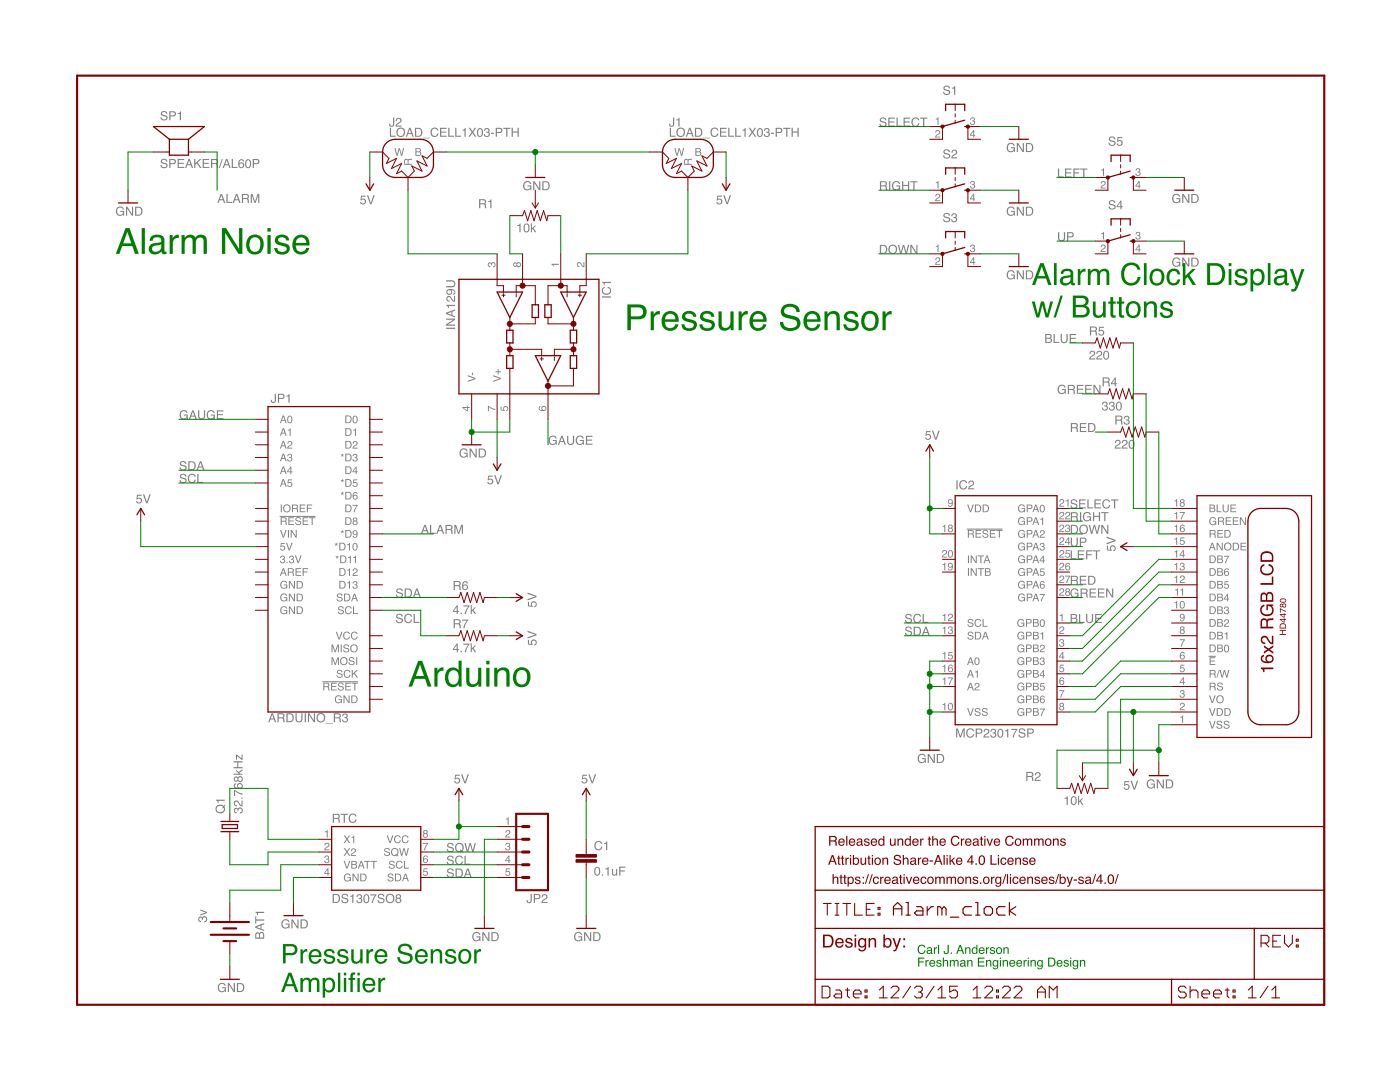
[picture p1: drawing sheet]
<svg xmlns="http://www.w3.org/2000/svg" width="279mm" height="216mm" viewBox="0 0 279 216" stroke-linecap="round" stroke-linejoin="round" font-family="sans-serif">
<g fill="#808080">
<path d="M54.3 142.6l-.3 .8h.6zM54.2 142.3h.3l.6 1.8h-.2l-.2-.5h-.7l-.2 .5h-.3zM55.6 142.5v.6h.6a.31 .31 0 0 0 .3-.2 .31 .31 0 0 0-.3-.4zM55.4 142.3h.8a.49 .49 0 0 1 .6 .3 .49 .49 0 0 1-.3 .6l.2 .2 .2 .7h-.3l-.1-.6-.3-.2h-.6v.8h-.2zM57.4 142.5v1.4h.4a.7 .7 0 0 0 .6-.7 .7 .7 0 0 0-.6-.7zM57.2 142.3h.7a.91 .91 0 0 1 .7 .9 .91 .91 0 0 1-.7 .9h-.7zM59 142.3h.2v1.1a.46 .46 0 0 0 .5 .5 .46 .46 0 0 0 .4-.5v-1.1h.3v1a.72 .72 0 0 1-.7 .9 .72 .72 0 0 1-.7-.9zM60.8 142.3h.3v1.8h-.3zM61.4 142.3h.3l.9 1.5v-1.5h.3v1.8h-.3l-.9-1.4v1.4h-.3zM63.1 143.2a.95 .95 0 0 1 1.9 0 .95 .95 0 0 1-1.9 0zM63.6 142.7a.68 .68 0 0 0 0 1 .68 .68 0 0 0 1-.1 .67 .67 0 0 0-.1-.9 .67 .67 0 0 0-.9 0zM65 144.3h1.4v.1h-1.4zM66.9 142.5v.6h.5a.31 .31 0 0 0 .4-.2 .31 .31 0 0 0-.4-.4zM66.6 142.3h.8a.49 .49 0 0 1 .6 .3 .49 .49 0 0 1-.2 .6l.2 .2 .1 .7h-.3l-.1-.6-.3-.2h-.5v.8h-.3zM68.5 142.5a.5 .5 0 0 1 .7-.1 .5 .5 0 0 1 0 .8 .58 .58 0 0 1-.1 1 .58 .58 0 0 1-.8-.6h.2a.35 .35 0 0 0 .5 .3 .35 .35 0 0 0 0-.6h-.3l.1-.2a.29 .29 0 0 0 .4-.2 .29 .29 0 0 0-.3-.3l-.3 .1-.1 .2h-.2z"/>
<path d="M32.2 31.8a.7 .7 0 0 1 1.2 .4h-.2a.42 .42 0 0 0-.5-.3 .42 .42 0 0 0-.4 .4 1.45 1.45 0 0 1 1.1 .7 .73 .73 0 0 1-.7 .6 .73 .73 0 0 1-.7-.7h.2a.47 .47 0 0 0 .5 .5 .47 .47 0 0 0 .5-.5l-.4-.2a.55 .55 0 0 1-.6-.2 .55 .55 0 0 1 0-.7zM33.8 31.7h.8a.52 .52 0 0 1 .5 .5 .52 .52 0 0 1-.5 .6h-.6v.7h-.2zM34 31.9v.7h.5a.31 .31 0 0 0 .4-.4 .31 .31 0 0 0-.4-.3zM35.4 31.7h1.4v.2h-1.1v.6h1v.2h-1v.6h1.1v.2h-1.4zM37.7 32l-.3 .8h.6zM37.6 31.7h.3l.6 1.8h-.2l-.2-.5h-.7l-.2 .5h-.3zM38.8 31.7h.2v.9l.9-.9h.3l-.7 .7 .7 1.1h-.3l-.6-.9-.3 .3v.6h-.2zM40.4 31.7h1.3v.2h-1v.6h1v.2h-1v.6h1.1v.2h-1.4zM42.4 31.9v.6h.5a.31 .31 0 0 0 .4-.2 .31 .31 0 0 0-.4-.4zM42.1 31.7h.8a.49 .49 0 0 1 .6 .3 .49 .49 0 0 1-.2 .6l.2 .2 .1 .7h-.3l-.1-.6-.3-.2h-.5v.8h-.3zM44.3 31.7h.2l-.6 1.8h-.2zM45.2 32l-.3 .8h.6zM45.1 31.7h.3l.6 1.8h-.2l-.2-.5h-.7l-.2 .5h-.3zM46.2 31.7h.3v1.6h.9v.2h-1.2zM47.8 32l.6-.2 .3 .3v.1h-.2a.36 .36 0 0 0-.5-.2 .36 .36 0 0 0-.2 .4v.2a.58 .58 0 0 1 .9 .2 .58 .58 0 0 1-.5 .8 .58 .58 0 0 1-.6-.6v-.6zM47.8 33a.37 .37 0 0 0 .7 0 .37 .37 0 0 0-.7 0zM49.1 31.9a.63 .63 0 0 1 .8 0 .63 .63 0 0 1 .2 .7 .65 .65 0 0 1-.6 1 .65 .65 0 0 1-.6-.9zM49.4 32a.96 .96 0 0 0 .1 1.4 .85 .85 0 0 0 0-1.4zM50.4 31.7h.8a.52 .52 0 0 1 .6 .5 .52 .52 0 0 1-.6 .6h-.5v.7h-.3zM50.7 31.9v.7h.5a.31 .31 0 0 0 .3-.4 .31 .31 0 0 0-.3-.3z"/>
<path d="M103.2 44.9l.7-.3v1.7h-.2v-1.2h-.5zM104.7 44.8a.63 .63 0 0 1 .8-.1 .63 .63 0 0 1 .2 .8 .65 .65 0 0 1-.6 .9 .65 .65 0 0 1-.6-.9zM104.9 44.8a.96 .96 0 0 0 .2 1.4 .85 .85 0 0 0 0-1.4zM105.9 44.5h.3v1.1l.5-.6h.3l-.5 .5 .5 .8h-.3l-.4-.6-.1 .1v.5h-.3z"/>
<path d="M89 65.4h1.8v.2h-1.8zM89 63.6h1.8v.2l-1.4 1h1.4v.2h-1.8v-.3l1.5-.9h-1.5zM89.3 62.5l.8 .3v-.5zM89 62.4l1.8-.7v.3l-.5 .2v.7l.5 .2v.2l-1.8-.6zM89.1 60.8h1.7v.3h-1.2v.4h-.2zM89.2 59.2a.8 .8 0 0 1 1.2 .6l.2 .2v-1h.2v1.2a1.47 1.47 0 0 1-1.1-.9 .35 .35 0 0 0-.4 .3 .35 .35 0 0 0 .4 .4v.2a.6 .6 0 0 1-.6-.4 .6 .6 0 0 1 .1-.6zM89.2 57.9a1.09 1.09 0 0 1 1.7 .4 .46 .46 0 0 1-.5 .5v-.2a.35 .35 0 0 0 .3-.4 .35 .35 0 0 0-.4-.3h-.3a.58 .58 0 0 1 0 .8 .58 .58 0 0 1-.8 0 .58 .58 0 0 1 0-.8zM89.3 58.2a.37 .37 0 0 0 .7 0 .37 .37 0 0 0-.7 0zM89 55.9h1a.72 .72 0 0 1 .9 .7 .72 .72 0 0 1-.9 .7h-1v-.2h1.1a.46 .46 0 0 0 .6-.5 .46 .46 0 0 0-.6-.4h-1.1z"/>
<path d="M133.7 25.5h.2v1.6h.9v.2h-1.1zM135 26.4a.93 .93 0 0 1 1.8 0 .93 .93 0 0 1-1.8 0zM135.4 25.9a.68 .68 0 0 0 0 1 .68 .68 0 0 0 1-.2 .67 .67 0 0 0-.1-.9 .67 .67 0 0 0-.9 .1zM137.7 25.8l-.3 .8h.5zM137.5 25.5h.3l.7 1.8h-.3l-.2-.5h-.7l-.2 .5h-.2zM138.9 25.7v1.4h.5a.7 .7 0 0 0 .5-.7 .7 .7 0 0 0-.5-.7zM138.7 25.5h.7a.91 .91 0 0 1 .8 .9 .91 .91 0 0 1-.8 .9h-.7zM140.3 27.5h1.4v.1h-1.4zM142 25.7a.78 .78 0 0 1 .8-.2 .78 .78 0 0 1 .6 .5h-.3a.61 .61 0 0 0-.8-.3 .61 .61 0 0 0-.3 .9 .55 .55 0 0 0 .6 .5 .55 .55 0 0 0 .5-.5h.3a.83 .83 0 0 1-1.1 .7 .83 .83 0 0 1-.5-1.2zM143.7 25.5h1.3v.2h-1.1v.6h1v.2h-1v.6h1.1v.2h-1.3zM145.3 25.5h.3v1.6h.9v.2h-1.2zM146.7 25.5h.3v1.6h.9v.2h-1.2zM148.2 25.9l.6-.3v1.7h-.2v-1.2h-.4zM149.4 25.5h.3l.5 .7 .4-.7h.3l-.6 .9 .6 .9h-.3l-.4-.7-.5 .7h-.3l.6-.9zM151.3 25.7a.63 .63 0 0 1 .7 0 .63 .63 0 0 1 .3 .7 .65 .65 0 0 1-.6 .9 .65 .65 0 0 1-.6-.8zM151.5 25.8a.96 .96 0 0 0 .2 1.3 .85 .85 0 0 0 0-1.4zM152.7 25.7a.5 .5 0 0 1 .7-.1 .5 .5 0 0 1 0 .8 .58 .58 0 0 1-.2 .9 .58 .58 0 0 1-.8-.5h.3a.35 .35 0 0 0 .5 .3 .35 .35 0 0 0 0-.6h-.3v-.2a.29 .29 0 0 0 .4-.2 .29 .29 0 0 0-.3-.4l-.3 .2v.2h-.2zM153.9 26.5h.6v.2h-.6zM154.8 25.5h.8a.52 .52 0 0 1 .5 .5 .52 .52 0 0 1-.5 .5h-.6v.8h-.2zM155 25.7v.6h.5a.31 .31 0 0 0 .4-.3 .31 .31 0 0 0-.4-.3zM156.3 25.5h1.4v.2h-.6v1.6h-.2v-1.6h-.6zM158 25.5h.2v.7h1v-.7h.2v1.8h-.2v-.8h-1v.8h-.2z"/>
<path d="M77.8 25.5h.2v1.6h1v.2h-1.2zM79.1 26.4a.93 .93 0 0 1 1.8 0 .93 .93 0 0 1-1.8 0zM79.5 25.9a.68 .68 0 0 0 0 1 .68 .68 0 0 0 1-.2 .67 .67 0 0 0-.1-.9 .67 .67 0 0 0-.9 .1zM81.8 25.8l-.3 .8h.6zM81.7 25.5h.2l.7 1.8h-.3l-.2-.5h-.7l-.2 .5h-.2zM83.1 25.7v1.4h.4a.7 .7 0 0 0 .5-.7 .7 .7 0 0 0-.5-.7zM82.8 25.5h.7a.91 .91 0 0 1 .8 .9 .91 .91 0 0 1-.8 .9h-.7zM84.4 27.5h1.4v.1h-1.4zM86.1 25.7a.78 .78 0 0 1 .8-.2 .78 .78 0 0 1 .6 .5h-.3a.61 .61 0 0 0-.8-.3 .61 .61 0 0 0-.2 .9 .55 .55 0 0 0 .5 .5 .55 .55 0 0 0 .6-.5h.2a.83 .83 0 0 1-1.1 .7 .83 .83 0 0 1-.5-1.2zM87.8 25.5h1.3v.2h-1v.6h.9v.2h-.9v.6h1v.2h-1.3zM89.5 25.5h.2v1.6h.9v.2h-1.1zM90.9 25.5h.2v1.6h.9v.2h-1.1zM92.3 25.9l.6-.3v1.7h-.2v-1.2h-.4zM93.5 25.5h.3l.5 .7 .4-.7h.3l-.6 .9 .7 .9h-.3l-.5-.7-.5 .7h-.3l.6-.9zM95.4 25.7a.63 .63 0 0 1 .8 0 .63 .63 0 0 1 .2 .7 .65 .65 0 0 1-.6 .9 .65 .65 0 0 1-.6-.8zM95.6 25.8a.96 .96 0 0 0 .2 1.3 .85 .85 0 0 0 0-1.4zM96.8 25.7a.5 .5 0 0 1 .7-.1 .5 .5 0 0 1 0 .8 .58 .58 0 0 1-.1 .9 .58 .58 0 0 1-.8-.5h.2a.35 .35 0 0 0 .5 .3 .35 .35 0 0 0 0-.6h-.3l.1-.2a.29 .29 0 0 0 .4-.2 .29 .29 0 0 0-.3-.4l-.3 .2-.1 .2h-.2zM98 26.5h.6v.2h-.6zM98.9 25.5h.8a.52 .52 0 0 1 .6 .5 .52 .52 0 0 1-.6 .5h-.5v.8h-.3zM99.2 25.7v.6h.5a.31 .31 0 0 0 .3-.3 .31 .31 0 0 0-.3-.3zM100.4 25.5h1.5v.2h-.6v1.6h-.3v-1.6h-.6zM102.1 25.5h.2v.7h1v-.7h.2v1.8h-.2v-.8h-1v.8h-.2z"/>
<path d="M46.8 161.3l.3-.1 .4 .2a.58 .58 0 0 1 1 .1 .58 .58 0 0 1-.6 .8v-.2a.35 .35 0 0 0 .3-.5 .35 .35 0 0 0-.6 0v.3l-.2-.1a.29 .29 0 0 0-.2-.4 .29 .29 0 0 0-.3 .3l.1 .3 .2 .1v.2a.58 .58 0 0 1-.5-.3 .58 .58 0 0 1 .1-.7zM46.8 159.9a.8 .8 0 0 1 1.2 .6l.2 .2v-1h.2v1.2a1.47 1.47 0 0 1-1.1-.9 .35 .35 0 0 0-.5 .3 .35 .35 0 0 0 .5 .4v.2a.6 .6 0 0 1-.6-.4 .6 .6 0 0 1 .1-.6zM48.1 159.1h.3v.3h-.3zM46.7 157.6l1.7 .7v.3l-.7-.3-.8-.4v.9h-.2zM46.8 156.4l.3-.1v.2a.36 .36 0 0 0-.2 .4 .36 .36 0 0 0 .4 .3h.2a.58 .58 0 0 1 .2-.9 .58 .58 0 0 1 .8 .4 .58 .58 0 0 1-.6 .7 .84 .84 0 0 1-1.2-.9zM47.5 156.8a.37 .37 0 0 0 .7 0 .37 .37 0 0 0-.7 0zM46.8 155.5a.3 .3 0 0 0 .6 0 .3 .3 0 0 0-.6 0zM47.6 155.5a.36 .36 0 0 0 .7 0 .36 .36 0 0 0-.7 0zM46.8 155.1l.3-.2 .4 .3a.54 .54 0 0 1 .8-.1 .54 .54 0 0 1 0 .8 .54 .54 0 0 1-.8-.1 .5 .5 0 0 1-.8 0 .5 .5 0 0 1 .1-.7zM47.1 153.5l.5 .5 .8-.5v.3l-.7 .4 .2 .2h.5v.2h-1.8v-.2h1.1l-.6-.6zM46.6 151.9h1.8v.2h-.8v1h.8v.2h-1.8v-.2h.8v-1h-.8zM47.1 150.6h.2l.9 .7v-.8h.2v1.1l-1.1-.7v.7h-.2z"/>
<path d="M104.6 36.4a.8 .8 0 0 1 1.4 .3h-.2a.62 .62 0 0 0-.9-.3 .62 .62 0 0 0-.2 .9 .57 .57 0 0 0 .6 .5 .57 .57 0 0 0 .5-.6h-.5v-.2h.7v1h-.1l-.1-.3a.88 .88 0 0 1-1.2 .1 .88 .88 0 0 1-.1-1.2zM106.4 36.2h.3l.9 1.4v-1.4h.2v1.8h-.2l-1-1.5v1.5h-.2zM108.5 36.4v1.4h.4a.7 .7 0 0 0 .6-.7 .7 .7 0 0 0-.6-.7zM108.2 36.2h.8a.91 .91 0 0 1 .7 .9 .91 .91 0 0 1-.7 .9h-.8z"/>
<path d="M23.4 41.5a.8 .8 0 0 1 1.3 .3h-.2a.62 .62 0 0 0-.9-.3 .62 .62 0 0 0-.2 .9 .57 .57 0 0 0 .6 .5 .57 .57 0 0 0 .5-.6h-.5v-.2h.8v.9h-.2v-.2a.88 .88 0 0 1-1.3 .1 .88 .88 0 0 1-.1-1.2zM25.1 41.2h.3l.9 1.5v-1.5h.3v1.8h-.3l-.9-1.4v1.4h-.3zM27.2 41.5v1.3h.4a.7 .7 0 0 0 .6-.7 .7 .7 0 0 0-.6-.6zM27 41.2h.7a.91 .91 0 0 1 .7 .9 .91 .91 0 0 1-.7 .9h-.7z"/>
<path d="M143.2 39h.9v.2h-.8l-.1 .5a.61 .61 0 0 1 .9 .3 .61 .61 0 0 1-.4 .8 .61 .61 0 0 1-.7-.5h.2a.38 .38 0 0 0 .6 .2 .38 .38 0 0 0 0-.6 .38 .38 0 0 0-.6 .1h-.2zM144.3 39h.3l.5 1.5 .5-1.5h.3l-.7 1.8h-.2z"/>
<path d="M72 39h1v.2h-.8l-.1 .5a.61 .61 0 0 1 .9 .3 .61 .61 0 0 1-.4 .8 .61 .61 0 0 1-.7-.5h.2a.38 .38 0 0 0 .5 .2 .38 .38 0 0 0 .1-.6 .38 .38 0 0 0-.6 .1h-.2zM73.2 39h.3l.5 1.5 .5-1.5h.3l-.7 1.8h-.2z"/>
<path d="M97.4 94.9h1v.2h-.8l-.1 .5a.61 .61 0 0 1 .9 .3 .61 .61 0 0 1-.4 .8 .61 .61 0 0 1-.8-.5h.3a.38 .38 0 0 0 .5 .2 .38 .38 0 0 0 .1-.6 .38 .38 0 0 0-.6 .1l-.2-.1zM98.6 94.8h.3l.5 1.6 .5-1.6h.3l-.7 1.8h-.2z"/>
<path d="M91.9 89.7a.8 .8 0 0 1 1.4 .3h-.2a.62 .62 0 0 0-.9-.3 .62 .62 0 0 0-.2 .9 .57 .57 0 0 0 .6 .5 .57 .57 0 0 0 .5-.6h-.5v-.2h.7v1h-.1l-.1-.2a.88 .88 0 0 1-1.2 0 .88 .88 0 0 1-.1-1.2zM93.7 89.5h.3l.9 1.4v-1.4h.2v1.8h-.2l-1-1.5v1.5h-.2zM95.8 89.7v1.4h.4a.7 .7 0 0 0 .6-.7 .7 .7 0 0 0-.6-.7zM95.5 89.5h.8a.91 .91 0 0 1 .7 .9 .91 .91 0 0 1-.7 .9h-.8z"/>
<path d="M56.4 183.7a.8 .8 0 0 1 1.4 .3h-.3a.62 .62 0 0 0-.8-.3 .62 .62 0 0 0-.3 .9 .57 .57 0 0 0 .6 .5 .57 .57 0 0 0 .6-.6h-.6v-.2h.8v1h-.2v-.3a.88 .88 0 0 1-1.2 .1 .88 .88 0 0 1-.1-1.2zM58.2 183.5h.2l1 1.4v-1.4h.2v1.8h-.3l-.9-1.5v1.5h-.2zM60.2 183.7v1.3h.5a.7 .7 0 0 0 .5-.6 .7 .7 0 0 0-.6-.7zM60 183.5h.7a.91 .91 0 0 1 .8 .9 .91 .91 0 0 1-.8 .9h-.7z"/>
<path d="M90.8 154.6h.9v.2h-.7l-.1 .5a.61 .61 0 0 1 .9 .3 .61 .61 0 0 1-.4 .8 .61 .61 0 0 1-.8-.5h.3a.38 .38 0 0 0 .5 .1 .38 .38 0 0 0 .1-.6 .38 .38 0 0 0-.6 .1h-.2zM92 154.5h.3l.5 1.5 .5-1.5h.3l-.7 1.8h-.2z"/>
<path d="M39.7 183l.3-.1 .4 .2a.58 .58 0 0 1 1 .1 .58 .58 0 0 1-.6 .8v-.2a.35 .35 0 0 0 .3-.5 .35 .35 0 0 0-.6 0v.3l-.2-.1a.29 .29 0 0 0-.2-.4 .29 .29 0 0 0-.4 .3l.2 .3 .2 .1v.2a.58 .58 0 0 1-.5-.3 .58 .58 0 0 1 .1-.7zM40 181.5l1.3 .5v.2l-1.3 .5v-.3l1.1-.3-1.1-.4z"/>
<path d="M43.7 196.4a.8 .8 0 0 1 1.4 .3h-.3a.62 .62 0 0 0-.8-.3 .62 .62 0 0 0-.3 .9 .57 .57 0 0 0 .6 .5 .57 .57 0 0 0 .6-.6h-.6v-.2h.8v.9h-.2v-.2a.88 .88 0 0 1-1.2 .1 .88 .88 0 0 1-.1-1.2zM45.5 196.2h.2l1 1.4v-1.4h.2v1.7h-.3l-.9-1.4v1.4h-.2zM47.5 196.4v1.3h.5a.7 .7 0 0 0 .5-.6 .7 .7 0 0 0-.6-.7zM47.3 196.2h.7a.91 .91 0 0 1 .8 .9 .91 .91 0 0 1-.8 .8h-.7z"/>
<path d="M27.4 98.7h.9v.2h-.8l-.1 .5a.61 .61 0 0 1 .9 .3 .61 .61 0 0 1-.4 .8 .61 .61 0 0 1-.7-.5h.2a.38 .38 0 0 0 .6 .2 .38 .38 0 0 0 0-.6 .38 .38 0 0 0-.6 .1h-.2zM28.5 98.6h.3l.5 1.6 .5-1.6h.3l-.7 1.8h-.2z"/>
<path d="M114.8 186.2a.8 .8 0 0 1 1.4 .3h-.3a.62 .62 0 0 0-.8-.3 .62 .62 0 0 0-.3 .9 .57 .57 0 0 0 .6 .5 .57 .57 0 0 0 .6-.6h-.6v-.2h.8v1h-.2v-.2a.88 .88 0 0 1-1.2 0 .88 .88 0 0 1-.1-1.2zM116.6 186h.3l.9 1.5v-1.5h.2v1.8h-.3l-.9-1.5v1.5h-.2zM118.6 186.2v1.4h.5a.7 .7 0 0 0 .5-.7 .7 .7 0 0 0-.5-.7zM118.4 186h.7a.91 .91 0 0 1 .8 .9 .91 .91 0 0 1-.8 .9h-.7z"/>
<path d="M116.2 154.6h.9v.2h-.7l-.1 .5a.61 .61 0 0 1 .9 .3 .61 .61 0 0 1-.4 .8 .61 .61 0 0 1-.8-.5h.3a.38 .38 0 0 0 .5 .1 .38 .38 0 0 0 .1-.6 .38 .38 0 0 0-.6 .1h-.2zM117.4 154.5h.3l.5 1.5 .5-1.5h.3l-.7 1.8h-.2z"/>
<path d="M118.8 173.1a.63 .63 0 0 1 .8 0 .63 .63 0 0 1 .2 .7 .65 .65 0 0 1-.6 1 .65 .65 0 0 1-.6-.9zM119 173.2a.96 .96 0 0 0 .2 1.4 .85 .85 0 0 0 0-1.4zM120.1 174.4h.3v.3h-.3zM120.8 173.3l.7-.3v1.7h-.3v-1.2h-.4zM122.1 173.4h.3v1l.2 .2 .3-.3 .1-.9h.2v1.3h-.2v-.2a.45 .45 0 0 1-.5 .2 .45 .45 0 0 1-.4-.4zM123.6 172.9h1.2v.2h-1v.6h.9v.2h-.9v.8h-.2z"/>
<path d="M190.8 145.4h.4l.5 1.5 .5-1.5h.3v1.8h-.2v-1.6l-.5 1.6h-.2l-.6-1.6v1.6h-.2zM193 145.6a.78 .78 0 0 1 .8-.3 .78 .78 0 0 1 .6 .6h-.2a.61 .61 0 0 0-.9-.3 .61 .61 0 0 0-.2 .9 .55 .55 0 0 0 .5 .5 .55 .55 0 0 0 .6-.5h.2a.83 .83 0 0 1-1.1 .7 .83 .83 0 0 1-.5-1.2zM194.7 145.4h.8a.52 .52 0 0 1 .6 .5 .52 .52 0 0 1-.6 .5h-.5v.8h-.3zM195 145.6v.6h.5a.31 .31 0 0 0 .3-.3 .31 .31 0 0 0-.3-.3zM196.5 145.5a.6 .6 0 0 1 1 .3 .6 .6 0 0 1-.7 .8l-.3 .4h1v.2h-1.2a1.47 1.47 0 0 1 .9-1.1 .35 .35 0 0 0-.3-.5 .35 .35 0 0 0-.4 .4h-.2zM197.9 145.5a.5 .5 0 0 1 .7 0 .5 .5 0 0 1 0 .7 .58 .58 0 0 1-.2 1 .58 .58 0 0 1-.8-.6h.3a.35 .35 0 0 0 .5 .4 .35 .35 0 0 0 0-.6h-.3v-.2a.29 .29 0 0 0 .4-.2 .29 .29 0 0 0-.3-.4l-.3 .2v.2h-.2zM199.2 145.6a.63 .63 0 0 1 .8-.1 .63 .63 0 0 1 .2 .8 .65 .65 0 0 1-.5 .9 .65 .65 0 0 1-.7-.9zM199.5 145.7a.96 .96 0 0 0 .1 1.3 .85 .85 0 0 0 0-1.4zM200.6 145.8l.6-.4v1.8h-.2v-1.3h-.4zM201.8 145.4h1.2l-.7 1.8h-.2l.1-.5 .6-1h-1zM203.5 145.5a.7 .7 0 0 1 1.1 .4h-.2a.42 .42 0 0 0-.4-.4 .42 .42 0 0 0-.4 .4 1.45 1.45 0 0 1 1.1 .8 .73 .73 0 0 1-.8 .5 .73 .73 0 0 1-.7-.6h.3a.47 .47 0 0 0 .4 .4 .47 .47 0 0 0 .5-.4l-.3-.2a.55 .55 0 0 1-.7-.2 .55 .55 0 0 1 .1-.7zM205 145.4h.8a.52 .52 0 0 1 .5 .5 .52 .52 0 0 1-.5 .5h-.6v.8h-.2zM205.2 145.6v.6h.5a.31 .31 0 0 0 .4-.3 .31 .31 0 0 0-.4-.3z"/>
<path d="M183.4 150.7a.8 .8 0 0 1 1.3 .3h-.2a.62 .62 0 0 0-.9-.3 .62 .62 0 0 0-.2 .9 .57 .57 0 0 0 .6 .5 .57 .57 0 0 0 .5-.6h-.5v-.2h.8v.9h-.2v-.2a.88 .88 0 0 1-1.3 .1 .88 .88 0 0 1-.1-1.2zM185.1 150.4h.3l.9 1.5v-1.5h.3v1.8h-.3l-.9-1.4v1.4h-.3zM187.2 150.7v1.3h.4a.7 .7 0 0 0 .6-.7 .7 .7 0 0 0-.6-.6zM187 150.4h.7a.91 .91 0 0 1 .7 .9 .91 .91 0 0 1-.7 .9h-.7z"/>
<path d="M184.8 86h.9v.2h-.7l-.1 .5a.61 .61 0 0 1 .9 .3 .61 .61 0 0 1-.4 .8 .61 .61 0 0 1-.8-.5h.2a.38 .38 0 0 0 .6 .2 .38 .38 0 0 0 .1-.6 .38 .38 0 0 0-.6 .1h-.2zM186 85.9h.3l.5 1.6 .5-1.6h.2l-.6 1.8h-.3z"/>
<path d="M229.1 155.7a.8 .8 0 0 1 1.4 .4h-.3a.62 .62 0 0 0-.8-.3 .62 .62 0 0 0-.3 .8 .57 .57 0 0 0 .6 .6 .57 .57 0 0 0 .6-.6h-.6v-.2h.8v.9h-.2v-.2a.88 .88 0 0 1-1.2 0 .88 .88 0 0 1-.1-1.2zM230.9 155.5h.2l.9 1.5v-1.5h.3v1.8h-.3l-.9-1.4v1.4h-.2zM232.9 155.7v1.4h.4a.7 .7 0 0 0 .6-.7 .7 .7 0 0 0-.6-.7zM232.7 155.5h.7a.91 .91 0 0 1 .8 .9 .91 .91 0 0 1-.8 .9h-.7z"/>
<path d="M224.4 155.9h.9v.2h-.7l-.1 .5a.61 .61 0 0 1 .9 .2 .61 .61 0 0 1-.4 .9 .61 .61 0 0 1-.8-.6h.3a.38 .38 0 0 0 .5 .2 .38 .38 0 0 0 .1-.6 .38 .38 0 0 0-.6 .1h-.2zM225.6 155.8h.3l.5 1.5 .5-1.5h.3l-.7 1.8h-.2z"/>
<path d="M212.5 159.2l.6-.3v1.7h-.2v-1.2h-.4zM213.9 159a.63 .63 0 0 1 .8 0 .63 .63 0 0 1 .2 .7 .65 .65 0 0 1-.6 1 .65 .65 0 0 1-.6-.9zM214.1 159.1a.96 .96 0 0 0 .2 1.4 .85 .85 0 0 0 0-1.4zM215.1 158.8h.3v1.1l.5-.6h.3l-.5 .5 .5 .8h-.2l-.5-.6-.1 .1v.5h-.3z"/>
<path d="M220.9 108.9h.2v.7l.5 .1a.61 .61 0 0 1 .3-.9 .61 .61 0 0 1 .8 .4 .61 .61 0 0 1-.5 .8v-.2a.38 .38 0 0 0 .2-.6 .38 .38 0 0 0-.6 0 .38 .38 0 0 0 .1 .5v.2l-1-.1zM220.8 107.1l1.8 .6v.3l-1.8 .6v-.2l1.6-.6-1.6-.5z"/>
<path d="M222.7 87.9a.6 .6 0 0 1 1 .3 .6 .6 0 0 1-.7 .7l-.3 .4h1v.2h-1.2a1.47 1.47 0 0 1 .9-1.1 .35 .35 0 0 0-.3-.5 .35 .35 0 0 0-.4 .5h-.2zM224.1 87.9a.6 .6 0 0 1 .9 .3 .6 .6 0 0 1-.6 .7l-.3 .4h.9v.2h-1.2a1.47 1.47 0 0 1 1-1.1 .35 .35 0 0 0-.3-.5 .35 .35 0 0 0-.4 .5h-.2zM225.4 87.9a.63 .63 0 0 1 .8 0 .63 .63 0 0 1 .2 .7 .65 .65 0 0 1-.5 1 .65 .65 0 0 1-.7-.9zM225.7 88a.96 .96 0 0 0 .1 1.4 .85 .85 0 0 0 0-1.4z"/>
<path d="M220.1 80.3a.5 .5 0 0 1 .8-.1 .5 .5 0 0 1-.1 .8 .58 .58 0 0 1-.1 .9 .58 .58 0 0 1-.8-.5h.2a.35 .35 0 0 0 .5 .3 .35 .35 0 0 0 0-.6h-.2v-.2a.29 .29 0 0 0 .4-.2 .29 .29 0 0 0-.3-.4l-.3 .2v.2h-.3zM221.5 80.3a.5 .5 0 0 1 .8-.1 .5 .5 0 0 1-.1 .8 .58 .58 0 0 1-.1 .9 .58 .58 0 0 1-.8-.5h.2a.35 .35 0 0 0 .5 .3 .35 .35 0 0 0 0-.6h-.2v-.2a.29 .29 0 0 0 .4-.2 .29 .29 0 0 0-.3-.4l-.3 .2-.1 .2h-.2zM222.9 80.3a.63 .63 0 0 1 .8 0 .63 .63 0 0 1 .2 .7 .65 .65 0 0 1-.6 .9 .65 .65 0 0 1-.6-.8zM223.1 80.4a.96 .96 0 0 0 .2 1.3 .85 .85 0 0 0 0-1.4z"/>
<path d="M217.6 70.1a.6 .6 0 0 1 1 .3 .6 .6 0 0 1-.6 .8l-.4 .3h1v.2h-1.2a1.47 1.47 0 0 1 .9-1.1 .35 .35 0 0 0-.3-.4 .35 .35 0 0 0-.4 .4h-.2zM219 70.1a.6 .6 0 0 1 1 .3 .6 .6 0 0 1-.7 .8l-.3 .3h1v.2h-1.2a1.47 1.47 0 0 1 .9-1.1 .35 .35 0 0 0-.3-.4 .35 .35 0 0 0-.4 .4h-.2zM220.3 70.2a.63 .63 0 0 1 .8-.1 .63 .63 0 0 1 .3 .8 .65 .65 0 0 1-.6 .9 .65 .65 0 0 1-.6-.9zM220.6 70.2a.96 .96 0 0 0 .1 1.4 .85 .85 0 0 0 .1-1.4z"/>
<path d="M201.2 28.8a.8 .8 0 0 1 1.3 .3h-.2a.62 .62 0 0 0-.9-.3 .62 .62 0 0 0-.2 .9 .57 .57 0 0 0 .6 .5 .57 .57 0 0 0 .5-.6h-.5v-.2h.7v.9h-.1l-.1-.2a.88 .88 0 0 1-1.2 .1 .88 .88 0 0 1-.1-1.2zM202.9 28.5h.3l.9 1.5v-1.5h.2v1.8h-.2l-.9-1.4v1.4h-.3zM205 28.8v1.3h.4a.7 .7 0 0 0 .6-.7 .7 .7 0 0 0-.6-.6zM204.7 28.5h.8a.91 .91 0 0 1 .7 .9 .91 .91 0 0 1-.7 .9h-.8z"/>
<path d="M201.2 41.5a.8 .8 0 0 1 1.3 .3h-.2a.62 .62 0 0 0-.9-.3 .62 .62 0 0 0-.2 .9 .57 .57 0 0 0 .6 .5 .57 .57 0 0 0 .5-.6h-.5v-.2h.7v.9h-.1l-.1-.2a.88 .88 0 0 1-1.2 .1 .88 .88 0 0 1-.1-1.2zM202.9 41.2h.3l.9 1.5v-1.5h.2v1.8h-.2l-.9-1.4v1.4h-.3zM205 41.5v1.3h.4a.7 .7 0 0 0 .6-.7 .7 .7 0 0 0-.6-.6zM204.7 41.2h.8a.91 .91 0 0 1 .7 .9 .91 .91 0 0 1-.7 .9h-.8z"/>
<path d="M201.2 54.2a.8 .8 0 0 1 1.3 .3h-.2a.62 .62 0 0 0-.9-.3 .62 .62 0 0 0-.2 .9 .57 .57 0 0 0 .6 .5 .57 .57 0 0 0 .5-.6h-.5v-.2h.7v.9h-.1l-.1-.2a.88 .88 0 0 1-1.2 .1 .88 .88 0 0 1-.1-1.3zM202.9 53.9h.3l.9 1.5v-1.5h.2v1.8h-.2l-.9-1.4v1.4h-.3zM205 54.2v1.3h.4a.7 .7 0 0 0 .6-.7 .7 .7 0 0 0-.6-.6zM204.7 53.9h.8a.91 .91 0 0 1 .7 .9 .91 .91 0 0 1-.7 .9h-.8z"/>
<path d="M234.2 51.6a.8 .8 0 0 1 1.3 .3h-.2a.62 .62 0 0 0-.9-.3 .62 .62 0 0 0-.2 .9 .57 .57 0 0 0 .6 .5 .57 .57 0 0 0 .5-.6h-.5v-.2h.8v1h-.2l-.1-.2a.88 .88 0 0 1-1.2 0 .88 .88 0 0 1-.1-1.2zM235.9 51.4h.3l.9 1.5v-1.5h.3v1.8h-.3l-.9-1.5v1.5h-.3zM238 51.6v1.4h.4a.7 .7 0 0 0 .6-.7 .7 .7 0 0 0-.6-.7zM237.7 51.4h.8a.91 .91 0 0 1 .7 .9 .91 .91 0 0 1-.7 .9h-.8z"/>
<path d="M234.2 38.9a.8 .8 0 0 1 1.3 .3h-.2a.62 .62 0 0 0-.9-.2 .62 .62 0 0 0-.2 .8 .57 .57 0 0 0 .6 .5 .57 .57 0 0 0 .5-.6h-.5v-.2h.8v1h-.2l-.1-.2a.88 .88 0 0 1-1.2 0 .88 .88 0 0 1-.1-1.2zM235.9 38.7h.3l.9 1.5v-1.5h.3v1.8h-.3l-.9-1.5v1.5h-.3zM238 38.9v1.4h.4a.7 .7 0 0 0 .6-.7 .7 .7 0 0 0-.6-.7zM237.7 38.7h.8a.91 .91 0 0 1 .7 .9 .91 .91 0 0 1-.7 .9h-.8z"/>
<path d="M91.1 121.1l-.5 .8h.5zM91.2 120.8h.2v1.1h.2v.2h-.2v.4h-.3v-.4h-.7v-.2zM91.9 122.3h.3v.2h-.3zM92.5 120.8h1.2l-.7 1.7h-.3l.2-.5 .6-1h-1zM93.9 120.7h.3v1.1l.5-.6h.3l-.5 .5 .5 .8h-.3l-.4-.6-.1 .1v.5h-.3z"/>
<path d="M91.1 128.7l-.5 .8h.5zM91.2 128.4h.2v1.1h.2v.2h-.2v.4h-.3v-.4h-.7v-.2zM91.9 129.9h.3v.2h-.3zM92.5 128.4h1.2l-.7 1.7h-.3l.2-.5 .6-1h-1zM93.9 128.4h.3v1l.5-.6h.3l-.5 .5 .5 .8h-.3l-.4-.6-.1 .2v.4h-.3z"/>
<path d="M105.4 120.1h.2v.7l.5 .1a.61 .61 0 0 1 .2-.9 .61 .61 0 0 1 .9 .4 .61 .61 0 0 1-.6 .8v-.3a.38 .38 0 0 0 .2-.5 .38 .38 0 0 0-.6-.1 .38 .38 0 0 0 .1 .6v.2l-.9-.1zM105.3 118.2l1.8 .7v.3l-1.8 .6v-.3l1.5-.5-1.5-.5z"/>
<path d="M105.4 127.7h.2v.7l.5 .1a.61 .61 0 0 1 .2-.9 .61 .61 0 0 1 .9 .4 .61 .61 0 0 1-.6 .8v-.2a.38 .38 0 0 0 .2-.6 .38 .38 0 0 0-.6-.1 .38 .38 0 0 0 .1 .6v.2l-.9-.1zM105.3 125.9l1.8 .6v.3l-1.8 .6v-.2l1.5-.6-1.5-.5z"/>
<path d="M94.5 186.2a.8 .8 0 0 1 1.3 .3h-.2a.62 .62 0 0 0-.8-.3 .62 .62 0 0 0-.3 .9 .57 .57 0 0 0 .6 .5 .57 .57 0 0 0 .6-.6h-.6v-.2h.8v1h-.2v-.2a.88 .88 0 0 1-1.2 0 .88 .88 0 0 1-.1-1.2zM96.3 186h.2l.9 1.5v-1.5h.3v1.8h-.3l-.9-1.5v1.5h-.2zM98.3 186.2v1.4h.4a.7 .7 0 0 0 .6-.7 .7 .7 0 0 0-.6-.7zM98.1 186h.7a.91 .91 0 0 1 .7 .9 .91 .91 0 0 1-.7 .9h-.7z"/>
<path d="M54.8 78.6h.3v1.2a.52 .52 0 0 1-.6 .6 .52 .52 0 0 1-.5-.6h.3a.29 .29 0 0 0 .1 .4 .29 .29 0 0 0 .4-.2zM55.5 78.6h.8a.52 .52 0 0 1 .5 .5 .52 .52 0 0 1-.5 .5h-.6v.8h-.2zM55.7 78.8v.6h.5a.31 .31 0 0 0 .3-.3 .31 .31 0 0 0-.3-.3zM57.1 79l.7-.4v1.8h-.2v-1.3h-.5z"/>
<path d="M69.1 83.1v1.2h.4a.6 .6 0 0 0 .5-.6 .6 .6 0 0 0-.5-.6zM68.9 82.9h.6a.78 .78 0 0 1 .7 .8 .78 .78 0 0 1-.7 .7h-.6zM70.5 83.1a.64 .64 0 0 1 .8 .1 .64 .64 0 0 1 0 .8 .53 .53 0 0 1-.6 .4 .53 .53 0 0 1-.4-.7zM70.7 83.1a.83 .83 0 0 0 .2 1.2 .7 .7 0 0 0 0-1.2z"/>
<path d="M69.1 85.6v1.2h.4a.6 .6 0 0 0 .5-.6 .6 .6 0 0 0-.5-.6zM68.9 85.4h.6a.78 .78 0 0 1 .7 .8 .78 .78 0 0 1-.7 .8h-.6zM70.5 85.8l.5-.3v1.5h-.2v-1.1h-.3z"/>
<path d="M69.1 88.2v1.1h.4a.6 .6 0 0 0 .5-.6 .6 .6 0 0 0-.5-.5zM68.9 88h.6a.78 .78 0 0 1 .7 .7 .78 .78 0 0 1-.7 .8h-.6zM70.6 88.1a.52 .52 0 0 1 .8 .3 .52 .52 0 0 1-.6 .6l-.2 .3h.8v.2h-1.1l.2-.5a.59 .59 0 0 0 .6-.7l-.4-.1-.1 .3h-.2z"/>
<path d="M68 90.7l.3 .1v-.3h.1v.2h.2l.1 .1-.3 .1 .2 .2h-.1l-.2-.2-.1 .2h-.1l.1-.2-.2-.1zM69.1 90.7v1.2h.4a.6 .6 0 0 0 .5-.6 .6 .6 0 0 0-.5-.6zM68.9 90.5h.6a.78 .78 0 0 1 .7 .8 .78 .78 0 0 1-.7 .8h-.6zM70.5 90.6a.43 .43 0 0 1 .7 0 .43 .43 0 0 1-.1 .7 .5 .5 0 0 1-.1 .8 .5 .5 0 0 1-.7-.5h.2a.3 .3 0 0 0 .5 .3 .3 .3 0 0 0 0-.5h-.3l.1-.2a.25 .25 0 0 0 .3-.2 .25 .25 0 0 0-.2-.3l-.3 .1v.2h-.2z"/>
<path d="M69.1 93.2v1.2h.4a.6 .6 0 0 0 .5-.6 .6 .6 0 0 0-.5-.6zM68.9 93.1h.6a.78 .78 0 0 1 .7 .7 .78 .78 0 0 1-.7 .8h-.6zM71 93.4l-.5 .7h.5zM71 93.1h.2v1h.2v.1h-.2v.4h-.2v-.4h-.7z"/>
<path d="M68 95.7l.3 .1v-.2h.1v.2l.2-.1 .1 .2h-.3l.2 .2-.1 .1-.2-.2-.1 .2-.1-.1 .1-.2h-.2zM69.1 95.8v1.2h.4a.6 .6 0 0 0 .5-.6 .6 .6 0 0 0-.5-.6zM68.9 95.6h.6a.78 .78 0 0 1 .7 .8 .78 .78 0 0 1-.7 .7h-.6zM70.5 95.7h.8v.1h-.6l-.1 .5a.52 .52 0 0 1 .7 .2 .52 .52 0 0 1-.3 .7 .52 .52 0 0 1-.6-.5h.2a.33 .33 0 0 0 .4 .2 .33 .33 0 0 0 .1-.5 .33 .33 0 0 0-.5 .1h-.2z"/>
<path d="M68 98.3l.3 .1v-.3h.1v.3l.2-.1 .1 .1-.3 .1 .2 .2h-.1l-.2-.2-.1 .2h-.1l.1-.2-.2-.1zM69.1 98.3v1.2h.4a.6 .6 0 0 0 .5-.6 .6 .6 0 0 0-.5-.6zM68.9 98.1h.6a.78 .78 0 0 1 .7 .8 .78 .78 0 0 1-.7 .8h-.6zM70.5 98.3l.2-.1a.44 .44 0 0 1 .7 .4l-.6-.2-.2 .5a.51 .51 0 0 1 .8 .2 .51 .51 0 0 1-.4 .7 .51 .51 0 0 1-.6-.6zM70.6 99.2a.32 .32 0 0 0 .6 0 .32 .32 0 0 0-.6 0z"/>
<path d="M69.1 100.9v1.1h.4a.6 .6 0 0 0 .5-.6 .6 .6 0 0 0-.5-.5zM68.9 100.7h.6a.78 .78 0 0 1 .7 .7 .78 .78 0 0 1-.7 .8h-.6zM70.4 100.7h1l-.6 1.5h-.2v-.3l.6-1h-.8z"/>
<path d="M69.1 103.4v1.2h.4a.6 .6 0 0 0 .5-.6 .6 .6 0 0 0-.5-.6zM68.9 103.2h.6a.78 .78 0 0 1 .7 .8 .78 .78 0 0 1-.7 .7h-.6zM70.6 103.7a.25 .25 0 0 0 .5 0 .25 .25 0 0 0-.5 0zM70.6 104.3a.31 .31 0 0 0 .6 0 .31 .31 0 0 0-.6 0zM70.5 103.4a.43 .43 0 0 1 .7-.1 .43 .43 0 0 1-.1 .6 .46 .46 0 0 1 .1 .7 .46 .46 0 0 1-.7 0 .46 .46 0 0 1 .1-.6l-.2-.3z"/>
<path d="M68 105.9l.3 .1v-.2h.1v.2l.2-.1 .1 .1-.3 .1 .2 .2-.1 .1-.2-.2-.1 .2-.1-.1 .1-.2-.2-.1zM69.1 105.9v1.2h.4a.6 .6 0 0 0 .5-.6 .6 .6 0 0 0-.5-.6zM68.9 105.8h.6a.78 .78 0 0 1 .7 .7 .78 .78 0 0 1-.7 .8h-.6zM70.5 105.9a.66 .66 0 0 1 .8 .2 .66 .66 0 0 1 0 .9 .46 .46 0 0 1-.5 .3 .46 .46 0 0 1-.4-.4h.2a.3 .3 0 0 0 .3 .3 .3 .3 0 0 0 .3-.4v-.2a.48 .48 0 0 1-.7 .1 .48 .48 0 0 1 0-.8zM70.6 106.3a.32 .32 0 0 0 .6 0 .32 .32 0 0 0-.6 0z"/>
<path d="M66.8 108.4l.3 .1v-.2h.1v.2l.2-.1v.2h-.2l.2 .2-.1 .1-.2-.2-.1 .2-.1-.1 .1-.2h-.2zM67.9 108.5v1.1h.4a.6 .6 0 0 0 .5-.5 .6 .6 0 0 0-.5-.6zM67.7 108.3h.6a.78 .78 0 0 1 .7 .8 .78 .78 0 0 1-.7 .7h-.6zM69.3 108.6l.5-.3v1.5h-.2v-1h-.3zM70.5 108.5a.64 .64 0 0 1 .8 .1 .64 .64 0 0 1 0 .8 .53 .53 0 0 1-.7 .4 .53 .53 0 0 1-.3-.7zM70.7 108.5a.83 .83 0 0 0 .1 1.2 .7 .7 0 0 0 .1-1.2z"/>
<path d="M67 111l.2 .1v-.3h.1v.3l.3-.1v.1l-.2 .1 .1 .2h-.1l-.1-.2-.2 .2h-.1l.2-.2-.2-.1zM68.1 111v1.2h.4a.6 .6 0 0 0 .4-.6 .6 .6 0 0 0-.4-.6zM67.9 110.8h.6a.78 .78 0 0 1 .6 .8 .78 .78 0 0 1-.6 .8h-.6zM69.5 111.2l.5-.3v1.5h-.2v-1.1h-.3zM70.5 111.2l.5-.3v1.5h-.2v-1.1h-.3z"/>
<path d="M67.9 113.6v1.1h.4a.6 .6 0 0 0 .5-.6 .6 .6 0 0 0-.5-.5zM67.7 113.4h.6a.78 .78 0 0 1 .7 .7 .78 .78 0 0 1-.7 .8h-.6zM69.3 113.7l.6-.3v1.5h-.2v-1.1h-.4zM70.6 113.5a.52 .52 0 0 1 .8 .2 .52 .52 0 0 1-.5 .7l-.3 .3h.8v.2h-1l.1-.5a.59 .59 0 0 0 .6-.7l-.4-.1-.1 .3h-.2z"/>
<path d="M67.9 116.1v1.2h.4a.6 .6 0 0 0 .5-.6 .6 .6 0 0 0-.5-.6zM67.7 115.9h.6a.78 .78 0 0 1 .7 .8 .78 .78 0 0 1-.7 .7h-.6zM69.3 116.2l.6-.2v1.4h-.2v-1h-.4zM70.5 116a.43 .43 0 0 1 .7 0 .43 .43 0 0 1-.1 .7 .5 .5 0 0 1-.1 .8 .5 .5 0 0 1-.7-.5h.2a.3 .3 0 0 0 .5 .3 .3 .3 0 0 0 0-.5h-.3l.1-.2a.25 .25 0 0 0 .3-.2 .25 .25 0 0 0-.2-.3l-.3 .1v.2h-.2z"/>
<path d="M56.5 83.1l-.2 .7h.5zM56.4 82.9h.3l.5 1.5h-.2l-.2-.4h-.6l-.1 .4h-.2zM57.5 83.1a.64 .64 0 0 1 .8 .1 .64 .64 0 0 1 0 .8 .53 .53 0 0 1-.7 .4 .53 .53 0 0 1-.3-.7zM57.7 83.1a.83 .83 0 0 0 .1 1.2 .7 .7 0 0 0 0-1.2z"/>
<path d="M56.5 85.7l-.2 .6h.5zM56.4 85.4h.3l.5 1.6h-.2l-.2-.5h-.6l-.1 .5h-.2zM57.5 85.8l.5-.3v1.5h-.2v-1.1h-.3z"/>
<path d="M56.5 88.2l-.2 .7h.5zM56.4 88h.3l.5 1.5h-.2l-.2-.4h-.6l-.1 .4h-.2zM57.5 88.1a.52 .52 0 0 1 .8 .3 .52 .52 0 0 1-.5 .6l-.3 .3h.8v.2h-1l.2-.5a.59 .59 0 0 0 .6-.7l-.4-.1-.2 .3h-.1z"/>
<path d="M56.5 90.7l-.2 .7h.5zM56.4 90.5h.3l.5 1.6h-.2l-.2-.5h-.6l-.1 .5h-.2zM57.5 90.6a.43 .43 0 0 1 .7 0 .43 .43 0 0 1-.1 .7 .5 .5 0 0 1-.1 .8 .5 .5 0 0 1-.7-.5h.2a.3 .3 0 0 0 .4 .3 .3 .3 0 0 0 0-.5h-.2l.1-.2a.25 .25 0 0 0 .3-.2 .25 .25 0 0 0-.3-.3l-.2 .1-.1 .2h-.2z"/>
<path d="M56.5 93.3l-.2 .7h.5zM56.4 93.1h.3l.5 1.5h-.2l-.2-.5h-.6l-.1 .5h-.2zM58 93.4l-.5 .7h.5zM58 93.1h.1v1h.3v.1h-.3v.4h-.1v-.4h-.7z"/>
<path d="M56.5 95.8l-.2 .7h.5zM56.4 95.6h.3l.5 1.5h-.2l-.2-.4h-.6l-.1 .4h-.2zM57.5 95.7h.8v.1h-.7v.5a.52 .52 0 0 1 .7 .2 .52 .52 0 0 1-.3 .7 .52 .52 0 0 1-.7-.5h.2a.33 .33 0 0 0 .5 .2 .33 .33 0 0 0 0-.5 .33 .33 0 0 0-.5 .1h-.1z"/>
<path d="M55.9 105.8h.2l.4 1.3 .5-1.3h.2l-.5 1.5h-.3zM57.5 105.8h.2v1.5h-.2zM58 105.8h.3l.7 1.2v-1.2h.2v1.5h-.2l-.8-1.3v1.3h-.2z"/>
<path d="M56.2 103.4v.5h.5a.27 .27 0 0 0 .3-.2 .27 .27 0 0 0-.3-.3zM56 103.2h.7a.42 .42 0 0 1 .5 .3 .42 .42 0 0 1-.2 .5l.2 .2 .1 .5h-.3v-.5l-.3-.1h-.5v.6h-.2zM57.5 103.2h1.2v.2h-.9v.5h.8v.1h-.8v.6h.9v.1h-1.2zM59.1 103.3l.4-.1a.5 .5 0 0 1 .6 .5h-.2a.36 .36 0 0 0-.4-.3 .36 .36 0 0 0-.3 .3v.1a.66 .66 0 0 1 .8 .8 .66 .66 0 0 1-.6 .2 .66 .66 0 0 1-.5-.5h.2a.4 .4 0 0 0 .4 .3 .4 .4 0 0 0 .4-.4h-.1a.72 .72 0 0 1-.8-.7zM60.4 103.2h1.1v.2h-.9v.5h.9v.1h-.9v.6h.9v.1h-1.1zM61.7 103.2h1.2v.2h-.5v1.3h-.2v-1.3h-.5z"/>
</g>
<path d="M55.8 103h7.1" fill="none" stroke="#808080" stroke-width=".2"/>
<g fill="#808080">
<path d="M56.1 108.4h.7v.1h-.6l-.1 .5a.52 .52 0 0 1 .8 .2 .52 .52 0 0 1-.4 .7 .52 .52 0 0 1-.6-.5h.2a.33 .33 0 0 0 .5 .2 .33 .33 0 0 0 0-.5 .33 .33 0 0 0-.5 .1h-.2zM57.1 108.3h.2l.4 1.3 .5-1.3h.2l-.6 1.5h-.2z"/>
<path d="M56.5 113.6l-.2 .7h.5zM56.4 113.4h.3l.5 1.5h-.2l-.2-.5h-.6l-.1 .5h-.2zM57.6 113.6v.5h.5a.27 .27 0 0 0 .3-.3 .27 .27 0 0 0-.2-.2zM57.4 113.4h.7a.42 .42 0 0 1 .5 .2 .42 .42 0 0 1-.2 .6l.2 .1 .1 .6h-.2l-.1-.5-.3-.2h-.5v.7h-.2zM59 113.4h1.1v.2h-.9v.4h.8v.2h-.8v.5h.9v.2h-1.1zM60.4 113.4h1.1v.2h-.9v.4h.8v.2h-.8v.7h-.2z"/>
<path d="M56.1 116.1a.68 .68 0 0 1 1.2 .3h-.2a.58 .58 0 0 0-1 .1 .58 .58 0 0 0 .6 .8 .45 .45 0 0 0 .4-.5h-.4v-.2h.6v.8l-.2-.2a.77 .77 0 0 1-1.1 0 .77 .77 0 0 1 .1-1.1zM57.6 115.9h.3l.8 1.3v-1.3h.2v1.5h-.3l-.8-1.2v1.2h-.2zM59.4 116.1v1.2h.4a.6 .6 0 0 0 .5-.6 .6 .6 0 0 0-.5-.6zM59.2 115.9h.6a.78 .78 0 0 1 .7 .8 .78 .78 0 0 1-.7 .7h-.6z"/>
<path d="M56.1 118.6a.68 .68 0 0 1 1.2 .3h-.2a.58 .58 0 0 0-1 .1 .58 .58 0 0 0 .6 .8 .45 .45 0 0 0 .4-.5h-.4v-.1h.6v.8l-.2-.2a.77 .77 0 0 1-1.1 0 .77 .77 0 0 1 .1-1.2zM57.6 118.5h.3l.8 1.2v-1.2h.2v1.5h-.3l-.8-1.3v1.3h-.2zM59.4 118.6v1.2h.4a.6 .6 0 0 0 .5-.6 .6 .6 0 0 0-.5-.6zM59.2 118.5h.6a.78 .78 0 0 1 .7 .7 .78 .78 0 0 1-.7 .8h-.6z"/>
<path d="M56.1 121.2a.68 .68 0 0 1 1.2 .3h-.2a.58 .58 0 0 0-1 .1 .58 .58 0 0 0 .6 .8 .45 .45 0 0 0 .4-.5h-.4v-.2h.6v.8l-.2-.2a.77 .77 0 0 1-1.1 0 .77 .77 0 0 1 .1-1.1zM57.6 121h.3l.8 1.2v-1.2h.2v1.5h-.3l-.8-1.2v1.2h-.2zM59.4 121.2v1.1h.4a.6 .6 0 0 0 .5-.5 .6 .6 0 0 0-.5-.6zM59.2 121h.6a.78 .78 0 0 1 .7 .8 .78 .78 0 0 1-.7 .7h-.6z"/>
<path d="M56.1 111a.43 .43 0 0 1 .6-.1 .43 .43 0 0 1 0 .7 .5 .5 0 0 1-.1 .8 .5 .5 0 0 1-.7-.5h.2a.3 .3 0 0 0 .4 .3 .3 .3 0 0 0 0-.5h-.2v-.2a.25 .25 0 0 0 .4-.2 .25 .25 0 0 0-.3-.3l-.3 .2v.2h-.2zM57.2 112.1h.2v.3h-.2zM57.9 111a.43 .43 0 0 1 .6-.1 .43 .43 0 0 1 0 .7 .5 .5 0 0 1-.2 .8 .5 .5 0 0 1-.6-.5h.2a.3 .3 0 0 0 .4 .3 .3 .3 0 0 0 0-.5h-.2v-.2a.25 .25 0 0 0 .3-.2 .25 .25 0 0 0-.2-.3l-.3 .2v.2h-.2zM58.8 110.8h.3l.4 1.3 .5-1.3h.2l-.6 1.6h-.2z"/>
<path d="M56 100.7h.2v1.5h-.2zM56.5 101.5a.8 .8 0 0 1 1.6 0 .8 .8 0 0 1-1.6 0zM56.7 101.4a.6 .6 0 0 0 1.2 0 .6 .6 0 0 0-1.2 0zM58.5 100.9v.5h.5a.27 .27 0 0 0 .3-.3 .27 .27 0 0 0-.3-.2zM58.3 100.7h.7a.42 .42 0 0 1 .5 .2 .42 .42 0 0 1-.2 .6l.1 .1 .1 .6h-.2l-.1-.5-.3-.1h-.4v.6h-.2zM59.8 100.7h1.1v.2h-.9v.4h.9v.2h-.9v.5h.9v.2h-1.1zM61.2 100.7h1.1v.2h-.9v.4h.8v.2h-.8v.7h-.2z"/>
<path d="M67.4 118.5l.4-.1a.5 .5 0 0 1 .5 .5h-.1a.36 .36 0 0 0-.4-.3 .36 .36 0 0 0-.4 .3l.1 .1a.66 .66 0 0 1 .8 .8 .66 .66 0 0 1-.7 .2 .66 .66 0 0 1-.4-.5h.2a.4 .4 0 0 0 .4 .4 .4 .4 0 0 0 .4-.4l-.1-.1a.72 .72 0 0 1-.8-.7zM68.9 118.6v1.2h.3a.6 .6 0 0 0 .5-.6 .6 .6 0 0 0-.5-.6zM68.7 118.5h.6a.78 .78 0 0 1 .6 .7 .78 .78 0 0 1-.6 .8h-.6zM70.8 118.7l-.3 .7h.5zM70.6 118.5h.3l.5 1.5h-.2l-.1-.5h-.7l-.1 .5h-.2z"/>
<path d="M67.6 121.1l.4-.1a.5 .5 0 0 1 .6 .4h-.2a.36 .36 0 0 0-.4-.3 .36 .36 0 0 0-.3 .4l.1 .1a.66 .66 0 0 1 .8 .8 .66 .66 0 0 1-.7 .2 .66 .66 0 0 1-.5-.6h.2a.4 .4 0 0 0 .4 .4 .4 .4 0 0 0 .4-.4 .72 .72 0 0 1-.9-.8zM69 121.2a.66 .66 0 0 1 .7-.2 .66 .66 0 0 1 .5 .5h-.2a.52 .52 0 0 0-.7-.3 .52 .52 0 0 0-.2 .7 .47 .47 0 0 0 .4 .5 .47 .47 0 0 0 .5-.4h.2a.73 .73 0 0 1-1 .5 .73 .73 0 0 1-.3-1.2zM70.5 121h.2v1.3h.7v.2h-.9z"/>
<path d="M67 126.1h.2l.5 1.3 .4-1.3h.3l-.6 1.5h-.2zM68.7 126.3a.66 .66 0 0 1 .6-.3 .66 .66 0 0 1 .5 .5h-.2a.52 .52 0 0 0-.7-.2 .52 .52 0 0 0-.2 .7 .47 .47 0 0 0 .5 .5 .47 .47 0 0 0 .4-.5h.2a.73 .73 0 0 1-1 .6 .73 .73 0 0 1-.2-1.2zM70.2 126.3a.66 .66 0 0 1 .7-.3 .66 .66 0 0 1 .5 .5h-.2a.52 .52 0 0 0-.8-.2 .52 .52 0 0 0-.2 .7 .47 .47 0 0 0 .5 .5 .47 .47 0 0 0 .5-.5h.2a.73 .73 0 0 1-1.1 .6 .73 .73 0 0 1-.2-1.2z"/>
<path d="M66.2 128.6h.3l.4 1.3 .4-1.3h.3v1.5h-.2v-1.2l-.4 1.2h-.2l-.4-1.2v1.2h-.2zM68 128.6h.2v1.5h-.2zM68.7 128.7l.4-.1a.5 .5 0 0 1 .6 .5h-.2a.36 .36 0 0 0-.4-.4 .36 .36 0 0 0-.3 .4v.1a.66 .66 0 0 1 .8 .8 .66 .66 0 0 1-.7 .2 .66 .66 0 0 1-.4-.6h.2a.4 .4 0 0 0 .4 .4 .4 .4 0 0 0 .4-.4h-.1a.72 .72 0 0 1-.8-.7zM69.9 129.4a.8 .8 0 0 1 1.6 0 .8 .8 0 0 1-1.6 0zM70.1 129.3a.6 .6 0 0 0 1.2 0 .6 .6 0 0 0-1.2 0z"/>
<path d="M66.2 131.1h.3l.4 1.3 .4-1.3h.3v1.6h-.2v-1.3l-.4 1.3h-.2l-.4-1.3v1.3h-.2zM67.9 131.9a.79 .79 0 0 1 1.5 0 .79 .79 0 0 1-1.5 0zM68.1 131.9a.59 .59 0 0 0 1.1 0 .59 .59 0 0 0-1.1 0zM69.7 131.2l.5-.1a.5 .5 0 0 1 .5 .5h-.2a.36 .36 0 0 0-.3-.3 .36 .36 0 0 0-.4 .3l.1 .1a.66 .66 0 0 1 .8 .8 .66 .66 0 0 1-.7 .2 .66 .66 0 0 1-.4-.5h.1a.4 .4 0 0 0 .5 .4 .4 .4 0 0 0 .4-.4l-.1-.1a.72 .72 0 0 1-.9-.7zM71.1 131.1h.2v1.6h-.2z"/>
<path d="M67.4 133.8l.4-.1a.5 .5 0 0 1 .5 .4h-.1a.36 .36 0 0 0-.4-.3 .36 .36 0 0 0-.4 .4l.1 .1a.66 .66 0 0 1 .8 .8 .66 .66 0 0 1-.7 .2 .66 .66 0 0 1-.4-.6h.2a.4 .4 0 0 0 .4 .4 .4 .4 0 0 0 .4-.4l-.1-.1a.72 .72 0 0 1-.8-.7zM68.8 133.9a.66 .66 0 0 1 .6-.2 .66 .66 0 0 1 .5 .4h-.2a.52 .52 0 0 0-.7-.2 .52 .52 0 0 0-.2 .7 .47 .47 0 0 0 .5 .5 .47 .47 0 0 0 .4-.4h.2a.73 .73 0 0 1-1 .5 .73 .73 0 0 1-.2-1.2zM70.2 133.7h.2v.7l.7-.7h.3l-.6 .6 .7 .9h-.3l-.6-.7-.2 .2v.5h-.2z"/>
<path d="M64.7 136.4v.5h.5a.27 .27 0 0 0 .3-.2 .27 .27 0 0 0-.3-.3zM64.5 136.2h.7a.42 .42 0 0 1 .5 .3 .42 .42 0 0 1-.2 .5l.2 .2 .1 .6h-.3v-.6l-.3-.1h-.5v.7h-.2zM66.1 136.2h1.1v.2h-.9v.5h.8v.2h-.8v.5h.9v.2h-1.1zM67.6 136.3l.4-.1a.5 .5 0 0 1 .6 .5h-.2a.36 .36 0 0 0-.4-.3 .36 .36 0 0 0-.3 .3v.1a.66 .66 0 0 1 .8 .8 .66 .66 0 0 1-.6 .2 .66 .66 0 0 1-.5-.5h.2a.4 .4 0 0 0 .4 .3 .4 .4 0 0 0 .4-.3l-.1-.1a.72 .72 0 0 1-.8-.7zM68.9 136.2h1.1v.2h-.9v.5h.9v.2h-.9v.5h.9v.2h-1.1zM70.2 136.2h1.2v.2h-.5v1.4h-.2v-1.4h-.5z"/>
</g>
<path d="M64.3 136h7.2" fill="none" stroke="#808080" stroke-width=".2"/>
<g fill="#808080">
<path d="M64.8 165.9l.6-.3v1.5h-.2v-1h-.4z"/>
<path d="M64.9 168.3a.52 .52 0 0 1 .8 .2 .52 .52 0 0 1-.5 .7l-.3 .3h.8v.2h-1l.2-.5a.59 .59 0 0 0 .6-.8h-.4l-.2 .3h-.2z"/>
<path d="M64.9 170.8a.43 .43 0 0 1 .6 0 .43 .43 0 0 1 0 .6 .5 .5 0 0 1-.1 .9 .5 .5 0 0 1-.7-.6h.2a.3 .3 0 0 0 .4 .4 .3 .3 0 0 0 0-.6h-.2l.1-.2a.25 .25 0 0 0 .3-.1 .25 .25 0 0 0-.3-.3l-.2 .1-.1 .2h-.2z"/>
<path d="M84.6 173.3h.7v.1h-.6l-.1 .5a.52 .52 0 0 1 .8 .2 .52 .52 0 0 1-.4 .7 .52 .52 0 0 1-.6-.4h.2a.33 .33 0 0 0 .5 .1 .33 .33 0 0 0 0-.5 .33 .33 0 0 0-.5 .1h-.2z"/>
<path d="M84.4 168.2h1l-.6 1.5h-.2l.1-.3 .5-1h-.8z"/>
<path d="M97.4 52.5l.3-.1 .4 .2a.5 .5 0 0 1 .8 .1 .5 .5 0 0 1-.5 .6v-.1a.3 .3 0 0 0 .3-.5 .3 .3 0 0 0-.5 0v.2h-.2a.25 .25 0 0 0-.2-.3 .25 .25 0 0 0-.3 .2l.1 .3h.2v.2l-.4-.3z"/>
<path d="M115.3 52.4a.87 .87 0 0 1 1 .7h.1v-.8h.2v1l-.4-.2a.59 .59 0 0 0-.8-.5l-.1 .4 .4 .1v.2l-.4-.1-.2-.2z"/>
<path d="M99.9 81.1h.2v.6l.4 .1a.52 .52 0 0 1 .3-.7 .52 .52 0 0 1 .7 .3 .52 .52 0 0 1-.5 .6v-.2a.33 .33 0 0 0 .2-.4 .33 .33 0 0 0-.5-.1 .33 .33 0 0 0 0 .5v.2l-.8-.1z"/>
<path d="M97.4 81l1.4 .6v.2l-1.2-.6v.8h-.2z"/>
<path d="M110.1 52.6h1.4v.2h-1v.4h-.2z"/>
<path d="M134.6 29.6h.2l.3 1.2 .4-1.2h.2l.3 1.2 .3-1.2h.2l-.4 1.5h-.2l-.3-1.3-.4 1.3h-.2z"/>
<path d="M78.7 29.6h.2l.3 1.2 .4-1.2h.2l.4 1.2 .2-1.2h.3l-.4 1.5h-.3l-.3-1.3-.4 1.3h-.2z"/>
<path d="M235.6 143.1l.5-.3v1.5h-.2v-1.1h-.3z"/>
<path d="M235.6 140.3a.52 .52 0 0 1 .9 .3 .52 .52 0 0 1-.6 .6l-.3 .3h.9v.2h-1.1l.2-.4a.59 .59 0 0 0 .6-.8l-.4-.1-.1 .4h-.2z"/>
<path d="M235.6 137.8a.43 .43 0 0 1 .7-.1 .43 .43 0 0 1-.1 .7 .5 .5 0 0 1-.1 .9 .5 .5 0 0 1-.7-.6h.2a.3 .3 0 0 0 .4 .3 .3 .3 0 0 0 0-.5h-.2l.1-.2a.25 .25 0 0 0 .3-.2 .25 .25 0 0 0-.3-.2l-.2 .1-.1 .2h-.2z"/>
<path d="M235.6 132.6h.8v.2h-.7v.4a.52 .52 0 0 1 .7 .3 .52 .52 0 0 1-.3 .7 .52 .52 0 0 1-.7-.5h.2a.33 .33 0 0 0 .5 .2 .33 .33 0 0 0 .1-.5 .33 .33 0 0 0-.6 0h-.1z"/>
<path d="M241.4 131.1h1.1v.2h-.9v.5h.8v.2h-.8v.5h.9v.2h-1.1z"/>
<path d="M67 138.9a.68 .68 0 0 1 1.2 .3h-.2a.58 .58 0 0 0-1 .1 .58 .58 0 0 0 .6 .9 .45 .45 0 0 0 .4-.5h-.4v-.2h.6v.8l-.2-.2a.77 .77 0 0 1-1.1 0 .77 .77 0 0 1 .1-1.2zM68.6 138.8h.2l.8 1.2v-1.2h.2v1.5h-.3l-.8-1.2v1.2h-.1zM70.3 138.9v1.2h.4a.6 .6 0 0 0 .5-.6 .6 .6 0 0 0-.5-.6zM70.1 138.8h.6a.78 .78 0 0 1 .7 .7 .78 .78 0 0 1-.7 .8h-.6z"/>
<path d="M66.6 162.6v.6h.6a.31 .31 0 0 0 .4-.3 .31 .31 0 0 0-.4-.3zM66.4 162.4h.8a.49 .49 0 0 1 .6 .3 .49 .49 0 0 1-.2 .6l.2 .2 .1 .7h-.3l-.1-.7-.3-.1h-.6v.8h-.2zM68 162.4h1.4v.2h-.6v1.6h-.2v-1.6h-.6zM69.8 162.6a.78 .78 0 0 1 .8-.3 .78 .78 0 0 1 .6 .6h-.3a.61 .61 0 0 0-.8-.3 .61 .61 0 0 0-.3 .9 .55 .55 0 0 0 .6 .5 .55 .55 0 0 0 .5-.5h.3a.83 .83 0 0 1-1.1 .7 .83 .83 0 0 1-.5-1.2z"/>
<path d="M66.6 178.6v1.4h.5a.7 .7 0 0 0 .5-.7 .7 .7 0 0 0-.5-.7zM66.4 178.4h.7a.91 .91 0 0 1 .8 .9 .91 .91 0 0 1-.8 .9h-.7zM68.3 178.5a.7 .7 0 0 1 1.2 .4h-.2a.42 .42 0 0 0-.5-.4 .42 .42 0 0 0-.4 .5 1.45 1.45 0 0 1 1.1 .7 .73 .73 0 0 1-.7 .5 .73 .73 0 0 1-.7-.6h.2a.47 .47 0 0 0 .5 .4 .47 .47 0 0 0 .5-.4l-.4-.2a.55 .55 0 0 1-.6-.2 .55 .55 0 0 1 0-.7zM69.9 178.8l.6-.4v1.8h-.2v-1.3h-.4zM71.3 178.5a.5 .5 0 0 1 .8 0 .5 .5 0 0 1-.1 .7 .58 .58 0 0 1-.1 1 .58 .58 0 0 1-.8-.6h.2a.35 .35 0 0 0 .5 .4 .35 .35 0 0 0 0-.6h-.2v-.2a.29 .29 0 0 0 .4-.2 .29 .29 0 0 0-.3-.4l-.3 .2v.2h-.3zM72.7 178.6a.63 .63 0 0 1 .8 0 .63 .63 0 0 1 .2 .7 .65 .65 0 0 1-.6 .9 .65 .65 0 0 1-.6-.9zM73 178.7a.96 .96 0 0 0 .1 1.3 .85 .85 0 0 0 0-1.4zM73.9 178.5h1.2l-.7 1.7h-.2l.1-.5 .6-1h-1zM75.6 178.5a.7 .7 0 0 1 1.1 .4h-.2a.42 .42 0 0 0-.5-.4 .42 .42 0 0 0-.4 .5 1.45 1.45 0 0 1 1.2 .7 .73 .73 0 0 1-.8 .5 .73 .73 0 0 1-.7-.6h.3a.47 .47 0 0 0 .4 .4 .47 .47 0 0 0 .5-.4l-.4-.2a.55 .55 0 0 1-.6-.2 .55 .55 0 0 1 .1-.7zM77 179.3a.93 .93 0 0 1 1.8 0 .93 .93 0 0 1-1.8 0zM77.4 178.7a.68 .68 0 0 0 0 1.1 .68 .68 0 0 0 1-.2 .67 .67 0 0 0-.1-.9 .67 .67 0 0 0-.9 0zM79.2 178.9a.3 .3 0 0 0 .6 0 .3 .3 0 0 0-.6 0zM79.1 179.7a.4 .4 0 0 0 .8 0 .4 .4 0 0 0-.8 0zM79.1 178.6a.5 .5 0 0 1 .7-.1 .5 .5 0 0 1 0 .7 .54 .54 0 0 1 .1 .8 .54 .54 0 0 1-.8 0 .54 .54 0 0 1 .1-.8l-.2-.3z"/>
<path d="M68.6 166.7h.3l.4 .6 .3-.6h.3l-.5 .8 .5 .7h-.2l-.5-.6-.4 .6h-.2l.5-.7zM70.2 167l.5-.3v1.5h-.2v-1h-.3z"/>
<path d="M68.6 169.2h.3l.4 .6 .3-.6h.3l-.5 .8 .5 .8h-.2l-.5-.7-.4 .7h-.2l.5-.8zM70.2 169.4a.52 .52 0 0 1 .8 .2 .52 .52 0 0 1-.5 .7l-.3 .3h.8v.2h-1l.2-.5a.59 .59 0 0 0 .6-.8h-.4l-.2 .3h-.1z"/>
<path d="M68.6 171.8h.2l.4 1.3 .5-1.3h.2l-.5 1.5h-.3zM70.3 172v.4h.4a.25 .25 0 0 0 .3-.2 .25 .25 0 0 0-.3-.2zM70.3 172.6v.5l.7-.1-.1-.4zM70.1 171.8h.7a.38 .38 0 0 1 .4 .2 .38 .38 0 0 1-.2 .5 .43 .43 0 0 1 .3 .5 .43 .43 0 0 1-.5 .3h-.7zM72.1 172l-.3 .7h.5zM72 171.8h.2l.6 1.5h-.3l-.1-.4h-.6l-.2 .4h-.2zM72.7 171.8h1.2v.2h-.5v1.3h-.2v-1.3h-.5zM74 171.8h1.2v.2h-.5v1.3h-.2v-1.3h-.5z"/>
<path d="M68.8 174.5a.68 .68 0 0 1 1.2 .3h-.2a.58 .58 0 0 0-1 .1 .58 .58 0 0 0 .5 .8 .45 .45 0 0 0 .5-.5h-.4v-.2h.6v.9l-.2-.2a.77 .77 0 0 1-1.1-.1 .77 .77 0 0 1 .1-1.1zM70.3 174.3h.3l.8 1.3v-1.3h.2v1.6h-.3l-.8-1.3v1.3h-.2zM72.1 174.5v1.2h.4a.6 .6 0 0 0 .5-.6 .6 .6 0 0 0-.5-.6zM71.9 174.3h.6a.78 .78 0 0 1 .7 .8 .78 .78 0 0 1-.7 .8h-.6z"/>
<path d="M65.4 173.5l-.5 .7h.5zM65.4 173.2h.1v1h.3v.2h-.3v.3h-.1v-.3h-.7z"/>
<path d="M77.5 174.4l.4-.1a.5 .5 0 0 1 .6 .5h-.2a.36 .36 0 0 0-.4-.3 .36 .36 0 0 0-.3 .3l.1 .1a.66 .66 0 0 1 .8 .8 .66 .66 0 0 1-.7 .2 .66 .66 0 0 1-.5-.5h.2a.4 .4 0 0 0 .4 .3 .4 .4 0 0 0 .4-.3v-.1a.72 .72 0 0 1-.9-.7zM79 174.5v1.2h.4a.6 .6 0 0 0 .5-.6 .6 .6 0 0 0-.5-.6zM78.8 174.3h.6a.78 .78 0 0 1 .7 .8 .78 .78 0 0 1-.7 .8h-.6zM80.9 174.5l-.2 .7h.4zM80.8 174.3h.2l.6 1.6h-.2l-.2-.5h-.6l-.2 .5h-.2z"/>
<path d="M77.8 171.9l.4-.2a.5 .5 0 0 1 .6 .5h-.2a.36 .36 0 0 0-.4-.3 .36 .36 0 0 0-.3 .4 .66 .66 0 0 1 .8 .9 .66 .66 0 0 1-.7 .2 .66 .66 0 0 1-.4-.6h.2a.4 .4 0 0 0 .4 .4 .4 .4 0 0 0 .4-.4l-.1-.1a.72 .72 0 0 1-.8-.7zM79.2 172a.66 .66 0 0 1 .6-.3 .66 .66 0 0 1 .5 .5h-.2a.52 .52 0 0 0-.7-.2 .52 .52 0 0 0-.2 .7 .47 .47 0 0 0 .5 .5 .47 .47 0 0 0 .5-.4h.2a.73 .73 0 0 1-1.1 .5 .73 .73 0 0 1-.2-1.2zM80.6 171.8h.2v1.3h.8v.2h-1z"/>
<path d="M84.6 170.9l.1-.2a.44 .44 0 0 1 .7 .4l-.6-.2-.2 .5a.51 .51 0 0 1 .8 .2 .51 .51 0 0 1-.4 .7 .51 .51 0 0 1-.6-.5zM84.6 171.7a.35 .35 0 0 0 .7 0 .35 .35 0 0 0-.7 0z"/>
<path d="M76.8 169.3l.4-.1a.5 .5 0 0 1 .6 .5h-.2a.36 .36 0 0 0-.4-.3 .36 .36 0 0 0-.3 .3l.1 .1a.66 .66 0 0 1 .8 .8 .66 .66 0 0 1-.7 .2 .66 .66 0 0 1-.5-.5h.2a.4 .4 0 0 0 .4 .3 .4 .4 0 0 0 .4-.3v-.1a.72 .72 0 0 1-.9-.7zM78.3 169.3a.8 .8 0 0 1 1.1 .2 .8 .8 0 0 1-.1 1.1l.2 .2-.1 .1-.2-.2a.81 .81 0 0 1-1.1-.3 .81 .81 0 0 1 .2-1.1zM78.4 169.5a.62 .62 0 0 0-.1 .8 .62 .62 0 0 0 .7 .3l-.2-.1 .2-.2 .2 .2a.61 .61 0 0 0 0-.9 .61 .61 0 0 0-.8-.1zM79.7 169.2h.2l.3 1.3 .3-1.3h.2l.4 1.3 .3-1.3h.2l-.4 1.6h-.2l-.4-1.3-.3 1.3h-.2z"/>
<path d="M77.2 166.7h.2l.4 1.3 .5-1.3h.2l-.5 1.5h-.3zM78.8 166.9a.66 .66 0 0 1 .7-.2 .66 .66 0 0 1 .5 .5h-.2a.52 .52 0 0 0-.7-.3 .52 .52 0 0 0-.2 .8 .47 .47 0 0 0 .4 .4 .47 .47 0 0 0 .5-.4h.2a.73 .73 0 0 1-1 .5 .73 .73 0 0 1-.3-1.1zM80.4 166.9a.66 .66 0 0 1 .6-.2 .66 .66 0 0 1 .5 .5h-.2a.52 .52 0 0 0-.7-.3 .52 .52 0 0 0-.2 .8 .47 .47 0 0 0 .5 .4 .47 .47 0 0 0 .4-.4h.2a.73 .73 0 0 1-1 .5 .73 .73 0 0 1-.2-1.1z"/>
<path d="M84.6 166a.25 .25 0 0 0 .5 0 .25 .25 0 0 0-.5 0zM84.6 166.7a.31 .31 0 0 0 .6 0 .31 .31 0 0 0-.6 0zM84.6 165.7a.43 .43 0 0 1 .6 0 .43 .43 0 0 1 0 .6 .46 .46 0 0 1 .1 .7 .46 .46 0 0 1-.7 0 .46 .46 0 0 1 0-.7l-.2-.3z"/>
<path d="M32.2 22.3a.7 .7 0 0 1 1.2 .4h-.2a.42 .42 0 0 0-.5-.3 .42 .42 0 0 0-.4 .4 1.45 1.45 0 0 1 1.1 .7 .73 .73 0 0 1-.7 .5 .73 .73 0 0 1-.7-.6h.2a.47 .47 0 0 0 .5 .4 .47 .47 0 0 0 .5-.4l-.4-.2a.55 .55 0 0 1-.6-.2 .55 .55 0 0 1 0-.7zM33.8 22.2h.8a.52 .52 0 0 1 .5 .5 .52 .52 0 0 1-.5 .5h-.6v.8h-.2zM34 22.4v.6h.5a.31 .31 0 0 0 .4-.3 .31 .31 0 0 0-.4-.3zM35.5 22.6l.6-.3v1.7h-.2v-1.2h-.4z"/>
<path d="M95.9 40v.6h.5a.31 .31 0 0 0 .4-.3 .31 .31 0 0 0-.4-.3zM95.6 39.7h.8a.49 .49 0 0 1 .6 .4 .49 .49 0 0 1-.2 .6l.2 .2 .1 .6h-.3l-.1-.6-.3-.1h-.5v.7h-.3zM97.4 40.1l.7-.3v1.7h-.3v-1.2h-.4z"/>
<path d="M120.1 59.1h1.8v.3h-1.8zM120.3 57.5l.4-.2v.2a.61 .61 0 0 0-.3 .8 .61 .61 0 0 0 .9 .3 .55 .55 0 0 0 .5-.6 .55 .55 0 0 0-.5-.5v-.3a.83 .83 0 0 1 .6 1.1 .83 .83 0 0 1-1.1 .5 .83 .83 0 0 1-.5-1.3zM120.2 56.2h1.7v.3h-1.2v.4h-.2z"/>
<path d="M107.6 81.1l.3-.1-.2 .6 .5 .2a.51 .51 0 0 1 .2-.8 .51 .51 0 0 1 .7 .4 .51 .51 0 0 1-.5 .6 .69 .69 0 0 1-.8-.1 .69 .69 0 0 1-.2-.8zM108.2 81.5a.35 .35 0 0 0 .7 0 .35 .35 0 0 0-.7 0z"/>
<path d="M98.4 74.9l1.6 .5v.2l-1.6 .6v-.2l1.3-.5-1.3-.4zM98.9 74.1h.4v-.5h.2v.5h.5v.2h-.5v.4h-.2v-.4h-.4z"/>
<path d="M93.3 74.9l1.6 .5v.2l-1.6 .6v-.2l1.4-.5-1.4-.4zM94.2 74.3h.2v.6h-.2z"/>
<path d="M92.6 81.4l.6 .5v-.5zM92.3 81.2h.9v-.2h.2v.2h.4v.2h-.4v.7h-.2l-.9-.7z"/>
<path d="M102.6 52.8a.25 .25 0 0 0 .5 0 .25 .25 0 0 0-.5 0zM103.2 52.8a.31 .31 0 0 0 .6 0 .31 .31 0 0 0-.6 0zM102.5 52.5l.3-.1 .3 .1a.46 .46 0 0 1 .7 0 .46 .46 0 0 1 0 .7 .46 .46 0 0 1-.7-.1 .43 .43 0 0 1-.6 0 .43 .43 0 0 1 0-.6z"/>
<path d="M134.3 23.5h.3v1.2a.52 .52 0 0 1-.6 .6 .52 .52 0 0 1-.5-.6h.3a.29 .29 0 0 0 .1 .4 .29 .29 0 0 0 .4-.2zM135 23.9l.6-.4v1.8h-.2v-1.3h-.4z"/>
<path d="M139 29.7v.5h.4a.25 .25 0 0 0 .3-.2 .25 .25 0 0 0-.3-.3zM139 30.4v.5l.7-.1-.1-.4zM138.8 29.6h.6a.38 .38 0 0 1 .5 .2 .38 .38 0 0 1-.2 .5 .43 .43 0 0 1 .2 .5 .43 .43 0 0 1-.5 .3h-.6z"/>
<path d="M136.8 31.9l-.1 .8h.5v-.7zM136.7 31.8l.4-.1 .2 .2 .2-.2 .6-.1v.3h-.6l-.1 .3v.5h.7v.2h-1.6z"/>
<path d="M78.4 23.5h.3v1.2a.52 .52 0 0 1-.6 .6 .52 .52 0 0 1-.4-.6h.2a.29 .29 0 0 0 .2 .4 .29 .29 0 0 0 .3-.2zM79.2 23.6a.6 .6 0 0 1 .9 .3 .6 .6 0 0 1-.6 .8l-.3 .4h.9v.2h-1.2a1.47 1.47 0 0 1 1-1.1 .35 .35 0 0 0-.3-.5 .35 .35 0 0 0-.4 .4h-.2z"/>
<path d="M83.1 29.7v.5h.4a.25 .25 0 0 0 .3-.2 .25 .25 0 0 0-.3-.3zM83.1 30.4v.5l.7-.1-.1-.4zM82.9 29.6h.7a.38 .38 0 0 1 .4 .2 .38 .38 0 0 1-.2 .5 .43 .43 0 0 1 .3 .5 .43 .43 0 0 1-.5 .3h-.7z"/>
<path d="M80.9 31.9l-.1 .8h.6l-.1-.7zM80.8 31.8l.4-.1 .2 .2 .2-.2 .6-.1v.3h-.6l-.1 .3v.5h.7v.2h-1.5z"/>
<path d="M43.3 160.7a1.14 1.14 0 0 1 1.4 .1l.1-.2 .2 .1-.2 .3a.92 .92 0 0 1-.3 1.2 .92 .92 0 0 1-1.3-.2 .92 .92 0 0 1 .1-1.3zM43.4 161a.69 .69 0 0 0 .5 1 .69 .69 0 0 0 .7-.8l-.1 .1-.2-.1 .2-.2-.4-.2zM43.1 159.6h1.8v.2h-1.3v.4h-.2z"/>
<path d="M51.3 186.3l-.2 .8h.6l-.1-.7zM52 186.2l-.1 .9h.6v-.7l-.2-.2zM51.1 186.1l.4-.1 .3 .3a.51 .51 0 0 1 .6-.3 .51 .51 0 0 1 .3 .6v.7h-1.8l.1-.9zM51.2 185l.8 .3v-.6zM50.9 184.8l1.8-.6v.3l-.5 .1v.8l.5 .1v.3l-1.8-.7zM50.9 182.9h.2v.6h1.6v.2h-1.6v.6h-.2zM51 181.9h1.7v.3h-1.2v.4h-.2z"/>
<path d="M118.8 168.1a.78 .78 0 0 1 .8-.3 .78 .78 0 0 1 .6 .6h-.3a.61 .61 0 0 0-.8-.3 .61 .61 0 0 0-.2 .9 .55 .55 0 0 0 .5 .5 .55 .55 0 0 0 .6-.5h.2a.83 .83 0 0 1-1.1 .6 .83 .83 0 0 1-.5-1.1zM120.5 168.2l.7-.3v1.7h-.2v-1.2h-.5z"/>
<path d="M241.3 143.8h.2l.4 1.4 .5-1.4h.2l-.5 1.6h-.3zM242.9 143.9l.4-.1a.5 .5 0 0 1 .6 .5h-.2a.36 .36 0 0 0-.3-.3 .36 .36 0 0 0-.4 .3l.1 .1a.66 .66 0 0 1 .8 .8 .66 .66 0 0 1-.7 .2 .66 .66 0 0 1-.5-.5h.2a.4 .4 0 0 0 .4 .4 .4 .4 0 0 0 .4-.4v-.1a.72 .72 0 0 1-.9-.7zM244.4 143.9l.4-.1a.5 .5 0 0 1 .6 .5h-.2a.36 .36 0 0 0-.4-.3 .36 .36 0 0 0-.4 .3l.1 .1a.66 .66 0 0 1 .8 .8 .66 .66 0 0 1-.7 .2 .66 .66 0 0 1-.4-.5h.2a.4 .4 0 0 0 .4 .4 .4 .4 0 0 0 .4-.4l-.1-.1a.72 .72 0 0 1-.8-.7z"/>
<path d="M241.3 141.3h.2l.4 1.3 .5-1.3h.2l-.5 1.5h-.3zM243 141.5v1.2h.4a.6 .6 0 0 0 .5-.6 .6 .6 0 0 0-.5-.6zM242.8 141.3h.6a.78 .78 0 0 1 .7 .8 .78 .78 0 0 1-.7 .7h-.6zM244.6 141.5v1.2h.3a.6 .6 0 0 0 .5-.6 .6 .6 0 0 0-.5-.6zM244.4 141.3h.6a.78 .78 0 0 1 .6 .8 .78 .78 0 0 1-.6 .7h-.6z"/>
<path d="M241.3 138.8h.2l.4 1.3 .5-1.3h.2l-.5 1.5h-.3zM242.7 139.5a.8 .8 0 0 1 1.6 0 .8 .8 0 0 1-1.6 0zM242.9 139.5a.6 .6 0 0 0 1.2 0 .6 .6 0 0 0-1.2 0z"/>
<path d="M241.6 136.4v.5h.5a.27 .27 0 0 0 .3-.2 .27 .27 0 0 0-.3-.3zM241.4 136.2h.7a.42 .42 0 0 1 .5 .3 .42 .42 0 0 1-.2 .5l.2 .2 .1 .6h-.3v-.6l-.3-.1h-.5v.7h-.2zM243.1 136.3l.4-.1a.5 .5 0 0 1 .5 .5h-.2a.36 .36 0 0 0-.3-.3 .36 .36 0 0 0-.4 .3l.1 .1a.66 .66 0 0 1 .8 .8 .66 .66 0 0 1-.7 .2 .66 .66 0 0 1-.4-.5h.2a.4 .4 0 0 0 .4 .3 .4 .4 0 0 0 .4-.3l-.1-.1a.72 .72 0 0 1-.8-.7z"/>
<path d="M236.1 135.4l-.5 .7h.5zM236.1 135.1h.2v1h.2v.2h-.2v.3h-.2v-.3h-.7z"/>
<path d="M241.6 133.9v.5h.5a.27 .27 0 0 0 .3-.3 .27 .27 0 0 0-.3-.2zM241.4 133.7h.7a.42 .42 0 0 1 .5 .3 .42 .42 0 0 1-.2 .5l.2 .1 .1 .6h-.3v-.5l-.3-.1h-.5v.6h-.2zM243.2 133.7h.2l-.5 1.5h-.1zM243.4 133.7h.2l.3 1.2 .4-1.2h.2l.3 1.2 .3-1.2h.2l-.4 1.5h-.2l-.3-1.2-.4 1.2h-.2z"/>
</g>
<path d="M241.2 131h1.4" fill="none" stroke="#808080" stroke-width=".2"/>
<g fill="#808080">
<path d="M235.4 127.6h1.1l-.6 1.4h-.2v-.3l.6-1h-.9z"/>
<path d="M235.6 130.2l.2-.1a.44 .44 0 0 1 .6 .4l-.6-.2-.2 .5a.51 .51 0 0 1 .8 .2 .51 .51 0 0 1-.3 .7 .51 .51 0 0 1-.6-.6zM235.7 131.1a.32 .32 0 0 0 .6 0 .32 .32 0 0 0-.6 0z"/>
<path d="M241.6 128.8v1.2h.4a.6 .6 0 0 0 .5-.6 .6 .6 0 0 0-.5-.6zM241.4 128.6h.6a.78 .78 0 0 1 .7 .8 .78 .78 0 0 1-.7 .7h-.6zM243.1 128.8v.5h.4a.25 .25 0 0 0 .3-.3 .25 .25 0 0 0-.3-.2zM243.1 129.4v.6l.7-.1-.1-.4zM242.9 128.6h.7a.38 .38 0 0 1 .4 .3 .38 .38 0 0 1-.2 .4 .43 .43 0 0 1 .3 .6 .43 .43 0 0 1-.5 .2h-.7zM244.4 128.8a.64 .64 0 0 1 .8 .1 .64 .64 0 0 1 0 .9 .53 .53 0 0 1-.6 .3 .53 .53 0 0 1-.3-.7zM244.6 128.9a.83 .83 0 0 0 .2 1.1 .7 .7 0 0 0 0-1.2z"/>
<path d="M241.6 126.2v1.2h.4a.6 .6 0 0 0 .5-.6 .6 .6 0 0 0-.5-.6zM241.4 126.1h.6a.78 .78 0 0 1 .7 .7 .78 .78 0 0 1-.7 .8h-.6zM243.1 126.2v.5h.4a.25 .25 0 0 0 .3-.2 .25 .25 0 0 0-.3-.3zM243.1 126.9v.5l.7-.1-.1-.4zM242.9 126.1h.7a.38 .38 0 0 1 .4 .2 .38 .38 0 0 1-.2 .5 .43 .43 0 0 1 .3 .5 .43 .43 0 0 1-.5 .3h-.7zM244.4 126.4l.5-.3v1.5h-.2v-1.1h-.3z"/>
<path d="M235.7 125.4a.25 .25 0 0 0 .5 0 .25 .25 0 0 0-.5 0zM235.6 126.1a.31 .31 0 0 0 .6 0 .31 .31 0 0 0-.6 0zM235.6 125.1a.43 .43 0 0 1 .7-.1 .43 .43 0 0 1-.1 .7 .46 .46 0 0 1 .1 .7 .46 .46 0 0 1-.7 0 .46 .46 0 0 1 .1-.7l-.2-.3z"/>
<path d="M241.6 123.7v1.2h.4a.6 .6 0 0 0 .5-.6 .6 .6 0 0 0-.5-.6zM241.4 123.5h.6a.78 .78 0 0 1 .7 .8 .78 .78 0 0 1-.7 .8h-.6zM243.1 123.7v.5h.4a.25 .25 0 0 0 .3-.3 .25 .25 0 0 0-.3-.2zM243.1 124.3v.6l.7-.1-.1-.4zM242.9 123.5h.7a.38 .38 0 0 1 .4 .3 .38 .38 0 0 1-.2 .4 .43 .43 0 0 1 .3 .6 .43 .43 0 0 1-.5 .3h-.7zM244.5 123.7a.52 .52 0 0 1 .8 .2 .52 .52 0 0 1-.5 .7l-.3 .3h.8v.2h-1l.1-.5a.59 .59 0 0 0 .6-.8h-.4l-.1 .3h-.2z"/>
<path d="M235.6 122.6a.66 .66 0 0 1 .8 .2 .66 .66 0 0 1 0 .8 .46 .46 0 0 1-.5 .4 .46 .46 0 0 1-.4-.4h.1a.3 .3 0 0 0 .4 .2 .3 .3 0 0 0 .2-.3l.1-.2a.48 .48 0 0 1-.7 0 .48 .48 0 0 1 0-.7zM235.6 122.9a.35 .35 0 0 0 .7 0 .35 .35 0 0 0-.7 0z"/>
<path d="M241.6 121.2v1.1h.4a.6 .6 0 0 0 .5-.5 .6 .6 0 0 0-.5-.6zM241.4 121h.6a.78 .78 0 0 1 .7 .8 .78 .78 0 0 1-.7 .7h-.6zM243.1 121.2v.4h.4a.25 .25 0 0 0 .3-.2 .25 .25 0 0 0-.3-.2zM243.1 121.8v.5l.7-.1-.1-.4zM242.9 121h.7a.38 .38 0 0 1 .4 .2 .38 .38 0 0 1-.2 .5 .43 .43 0 0 1 .3 .5 .43 .43 0 0 1-.5 .3h-.7zM244.4 121.1a.43 .43 0 0 1 .7 0 .43 .43 0 0 1-.1 .6 .5 .5 0 0 1-.1 .9 .5 .5 0 0 1-.7-.5h.2a.3 .3 0 0 0 .5 .3 .3 .3 0 0 0 0-.6h-.3l.1-.1a.25 .25 0 0 0 .3-.2 .25 .25 0 0 0-.2-.3l-.3 .1v.2h-.2z"/>
<path d="M234.4 120.2l.5-.3v1.5h-.2v-1.1h-.3zM235.6 120.1a.64 .64 0 0 1 .8 .1 .64 .64 0 0 1 0 .8 .53 .53 0 0 1-.7 .4 .53 .53 0 0 1-.3-.7zM235.8 120.1a.83 .83 0 0 0 .1 1.2 .7 .7 0 0 0 .1-1.2z"/>
<path d="M241.6 118.6v1.2h.4a.6 .6 0 0 0 .5-.6 .6 .6 0 0 0-.5-.6zM241.4 118.5h.6a.78 .78 0 0 1 .7 .7 .78 .78 0 0 1-.7 .8h-.6zM243.1 118.6v.5h.4a.25 .25 0 0 0 .3-.2 .25 .25 0 0 0-.3-.3zM243.1 119.3v.5l.7-.1-.1-.4zM242.9 118.5h.7a.38 .38 0 0 1 .4 .2 .38 .38 0 0 1-.2 .5 .43 .43 0 0 1 .3 .5 .43 .43 0 0 1-.5 .3h-.7zM244.9 118.8l-.5 .7h.5zM244.9 118.5h.2v1h.2v.1h-.2v.4h-.2v-.4h-.7z"/>
<path d="M234.5 117.7l.6-.3v1.5h-.2v-1.1h-.4zM235.6 117.7l.5-.3v1.5h-.2v-1.1h-.3z"/>
<path d="M241.6 116.1v1.2h.4a.6 .6 0 0 0 .5-.6 .6 .6 0 0 0-.5-.6zM241.4 115.9h.6a.78 .78 0 0 1 .7 .8 .78 .78 0 0 1-.7 .7h-.6zM243.1 116.1v.5h.4a.25 .25 0 0 0 .3-.3 .25 .25 0 0 0-.3-.2zM243.1 116.7v.6l.7-.1-.1-.4zM242.9 115.9h.7a.38 .38 0 0 1 .4 .3 .38 .38 0 0 1-.2 .4 .43 .43 0 0 1 .3 .6 .43 .43 0 0 1-.5 .2h-.7zM244.4 116h.8v.2h-.6l-.1 .4a.52 .52 0 0 1 .7 .2 .52 .52 0 0 1-.3 .7 .52 .52 0 0 1-.6-.4h.2a.33 .33 0 0 0 .4 .1 .33 .33 0 0 0 .1-.5 .33 .33 0 0 0-.5 .1h-.2z"/>
<path d="M234.4 115.1l.5-.3v1.5h-.2v-1h-.3zM235.6 114.9a.52 .52 0 0 1 .9 .3 .52 .52 0 0 1-.6 .6l-.3 .4h.9v.1h-1.1l.2-.4a.59 .59 0 0 0 .6-.8l-.4-.1-.1 .4h-.2z"/>
<path d="M241.6 113.6v1.1h.4a.6 .6 0 0 0 .5-.6 .6 .6 0 0 0-.5-.5zM241.4 113.4h.6a.78 .78 0 0 1 .7 .7 .78 .78 0 0 1-.7 .8h-.6zM243.1 113.5v.5h.4a.25 .25 0 0 0 .3-.2 .25 .25 0 0 0-.3-.3zM243.1 114.2v.5l.7-.1-.1-.4zM242.9 113.4h.7a.38 .38 0 0 1 .4 .2 .38 .38 0 0 1-.2 .5 .43 .43 0 0 1 .3 .5 .43 .43 0 0 1-.5 .3h-.7zM244.4 113.6l.2-.2a.44 .44 0 0 1 .7 .4l-.6-.2-.2 .5a.51 .51 0 0 1 .8 .2 .51 .51 0 0 1-.4 .7 .51 .51 0 0 1-.6-.5zM244.5 114.4a.32 .32 0 0 0 .6 0 .32 .32 0 0 0-.6 0z"/>
<path d="M234.4 112.6l.5-.3v1.5h-.2v-1.1h-.3zM235.6 112.4a.43 .43 0 0 1 .7-.1 .43 .43 0 0 1-.1 .7 .5 .5 0 0 1-.1 .9 .5 .5 0 0 1-.7-.6h.2a.3 .3 0 0 0 .4 .3 .3 .3 0 0 0 0-.5h-.2l.1-.2a.25 .25 0 0 0 .3-.2 .25 .25 0 0 0-.3-.2l-.2 .1-.1 .2h-.1z"/>
<path d="M241.6 111v1.2h.4a.6 .6 0 0 0 .5-.6 .6 .6 0 0 0-.5-.6zM241.4 110.8h.6a.78 .78 0 0 1 .7 .8 .78 .78 0 0 1-.7 .8h-.6zM243.1 111v.5h.4a.25 .25 0 0 0 .3-.3 .25 .25 0 0 0-.3-.2zM243.1 111.6v.6l.7-.1-.1-.4zM242.9 110.8h.7a.38 .38 0 0 1 .4 .3 .38 .38 0 0 1-.2 .4 .43 .43 0 0 1 .3 .6 .43 .43 0 0 1-.5 .3h-.7zM244.3 110.9h1l-.6 1.5h-.2v-.3l.6-1h-.8z"/>
<path d="M234.4 110l.5-.2v1.4h-.2v-1h-.3zM236.1 110l-.5 .7h.5zM236.1 109.8h.2v.9h.2v.2h-.2v.3h-.2v-.3h-.7z"/>
<path d="M241.9 108.5l-.2 .7h.5zM241.8 108.3h.3l.5 1.5h-.2l-.2-.4h-.6l-.1 .4h-.3zM242.8 108.3h.3l.7 1.2v-1.2h.2v1.5h-.2l-.8-1.2v1.2h-.2zM244.3 109.1a.79 .79 0 0 1 1.5 0 .79 .79 0 0 1-1.5 0zM244.5 109a.59 .59 0 0 0 1.1 0 .59 .59 0 0 0-1.1 0zM246.2 108.5v1.1h.4a.6 .6 0 0 0 .5-.5 .6 .6 0 0 0-.5-.6zM246 108.3h.6a.78 .78 0 0 1 .7 .8 .78 .78 0 0 1-.7 .7h-.6zM247.6 108.3h1.1v.2h-.9v.4h.8v.2h-.8v.5h.9v.2h-1.1z"/>
<path d="M234.4 107.5l.5-.3v1.5h-.2v-1h-.3zM235.6 107.2h.8v.2h-.7v.4a.52 .52 0 0 1 .7 .3 .52 .52 0 0 1-.3 .7 .52 .52 0 0 1-.7-.5h.2a.33 .33 0 0 0 .5 .2 .33 .33 0 0 0 .1-.5 .33 .33 0 0 0-.6 .1l-.1-.1z"/>
<path d="M241.6 105.9v.6h.5a.27 .27 0 0 0 .3-.3 .27 .27 0 0 0-.3-.3zM241.4 105.8h.7a.42 .42 0 0 1 .5 .2 .42 .42 0 0 1-.2 .5l.2 .2 .1 .6h-.3v-.6l-.3-.1h-.5v.7h-.2zM242.9 105.8h1.2v.1h-1v.5h.9v.2h-.9v.5h1v.2h-1.2zM244.6 105.9v1.2h.3a.6 .6 0 0 0 .5-.6 .6 .6 0 0 0-.5-.6zM244.4 105.8h.6a.78 .78 0 0 1 .6 .7 .78 .78 0 0 1-.6 .8h-.6z"/>
<path d="M234.4 105l.5-.3v1.5h-.2v-1.1h-.3zM235.6 104.8l.2-.1a.44 .44 0 0 1 .6 .4l-.5-.2-.3 .5a.51 .51 0 0 1 .8 .2 .51 .51 0 0 1-.3 .7 .51 .51 0 0 1-.6-.6zM235.7 105.7a.32 .32 0 0 0 .6 0 .32 .32 0 0 0-.6 0z"/>
<path d="M241.5 103.4a.68 .68 0 0 1 1.2 .3h-.2a.58 .58 0 0 0-1 .1 .58 .58 0 0 0 .5 .8 .45 .45 0 0 0 .5-.5h-.5v-.2h.7v.8l-.2-.1a.77 .77 0 0 1-1.1-.1 .77 .77 0 0 1 .1-1.1zM243.3 103.4v.5h.5a.27 .27 0 0 0 .3-.2 .27 .27 0 0 0-.3-.3zM243.1 103.2h.7a.42 .42 0 0 1 .5 .3 .42 .42 0 0 1-.2 .5l.1 .2 .1 .5h-.2l-.1-.5-.3-.1h-.4v.6h-.2zM244.6 103.2h1.1v.2h-.9v.5h.9v.1h-.9v.6h.9v.1h-1.1zM246 103.2h1.2v.2h-1v.5h.9v.1h-.9v.6h1v.1h-1.2zM247.4 103.2h.3l.8 1.3v-1.3h.2v1.5h-.3l-.8-1.2v1.2h-.2z"/>
<path d="M234.4 102.4l.5-.3v1.5h-.2v-1h-.3zM235.4 102.2h1.1l-.6 1.4h-.2v-.3l.6-1h-.9z"/>
<path d="M241.6 100.8v.5h.4a.25 .25 0 0 0 .3-.2 .25 .25 0 0 0-.4-.3zM241.6 101.5v.5l.7-.1-.1-.4zM241.4 100.7h.6a.38 .38 0 0 1 .5 .2 .38 .38 0 0 1-.2 .5 .43 .43 0 0 1 .2 .5 .43 .43 0 0 1-.5 .3h-.6zM242.8 100.7h.2v1.3h.8v.2h-1zM244 100.7h.2v.9a.4 .4 0 0 0 .4 .5 .4 .4 0 0 0 .4-.5v-.9h.2v.8a.61 .61 0 0 1-.6 .7 .61 .61 0 0 1-.6-.7zM245.6 100.7h1.1v.2h-.9v.4h.8v.2h-.8v.5h.9v.2h-1.1z"/>
<path d="M234.4 99.9l.5-.3v1.5h-.2v-1.1h-.3zM235.7 100a.25 .25 0 0 0 .5 0 .25 .25 0 0 0-.5 0zM235.6 100.7a.35 .35 0 0 0 .7 0 .35 .35 0 0 0-.7 0zM235.6 99.7a.43 .43 0 0 1 .7-.1 .43 .43 0 0 1-.1 .7 .46 .46 0 0 1 .1 .7 .46 .46 0 0 1-.7 0 .46 .46 0 0 1 .1-.7l-.2-.3z"/>
<path d="M190.9 95.8h.2v1.8h-.2zM191.6 96.1a.78 .78 0 0 1 .8-.3 .78 .78 0 0 1 .6 .6h-.2a.61 .61 0 0 0-.9-.3 .61 .61 0 0 0-.2 .9 .55 .55 0 0 0 .5 .5 .55 .55 0 0 0 .6-.5h.2a.83 .83 0 0 1-1.1 .6 .83 .83 0 0 1-.4-1.1zM193.4 96a.6 .6 0 0 1 1 .3 .6 .6 0 0 1-.6 .8l-.4 .3h1v.2h-1.2a1.47 1.47 0 0 1 .9-1.1 .35 .35 0 0 0-.3-.4 .35 .35 0 0 0-.3 .4h-.3z"/>
<path d="M193.3 123.6l.4-.1a.5 .5 0 0 1 .5 .5h-.1a.36 .36 0 0 0-.4-.3 .36 .36 0 0 0-.4 .3l.1 .1a.66 .66 0 0 1 .8 .8 .66 .66 0 0 1-.7 .2 .66 .66 0 0 1-.4-.5h.2a.4 .4 0 0 0 .4 .3 .4 .4 0 0 0 .4-.3l-.1-.1a.72 .72 0 0 1-.8-.7zM194.7 123.7a.66 .66 0 0 1 .6-.2 .66 .66 0 0 1 .5 .5h-.2a.52 .52 0 0 0-.7-.3 .52 .52 0 0 0-.2 .8 .47 .47 0 0 0 .5 .4 .47 .47 0 0 0 .4-.4h.2a.73 .73 0 0 1-1 .5 .73 .73 0 0 1-.2-1.1zM196.1 123.5h.2v1.4h.8v.2h-1z"/>
<path d="M188.1 122.7l.6-.2v1.4h-.2v-1h-.4zM189.4 122.5a.52 .52 0 0 1 .8 .3 .52 .52 0 0 1-.5 .7l-.3 .3h.8v.1h-1l.1-.4a.59 .59 0 0 0 .6-.8h-.4l-.1 .3h-.2z"/>
<path d="M193.3 126.2l.4-.2a.5 .5 0 0 1 .5 .5h-.1a.36 .36 0 0 0-.4-.3 .36 .36 0 0 0-.4 .4h.1a.66 .66 0 0 1 .8 .8 .66 .66 0 0 1-.7 .2 .66 .66 0 0 1-.4-.5h.2a.4 .4 0 0 0 .4 .4 .4 .4 0 0 0 .4-.4l-.1-.1a.72 .72 0 0 1-.8-.7zM194.8 126.2v1.2h.3a.6 .6 0 0 0 .5-.6 .6 .6 0 0 0-.5-.6zM194.6 126.1h.6a.78 .78 0 0 1 .6 .7 .78 .78 0 0 1-.6 .8h-.6zM196.7 126.3l-.3 .7h.5zM196.5 126.1h.3l.5 1.5h-.2l-.1-.5h-.7l-.1 .5h-.2z"/>
<path d="M188.1 125.3l.6-.3v1.5h-.2v-1.1h-.4zM189.3 125.1a.43 .43 0 0 1 .7-.1 .43 .43 0 0 1-.1 .7 .5 .5 0 0 1-.1 .9 .5 .5 0 0 1-.7-.6h.2a.3 .3 0 0 0 .5 .3 .3 .3 0 0 0 0-.5h-.3l.1-.2a.25 .25 0 0 0 .3-.2 .25 .25 0 0 0-.2-.2l-.3 .1v.2h-.2z"/>
<path d="M193.7 131.4l-.3 .7h.5zM193.6 131.1h.2l.6 1.6h-.3l-.1-.5h-.6l-.2 .5h-.2zM194.6 131.3a.64 .64 0 0 1 .8 .2 .64 .64 0 0 1 0 .8 .53 .53 0 0 1-.6 .4 .53 .53 0 0 1-.3-.7zM194.8 131.4a.83 .83 0 0 0 .2 1.2 .7 .7 0 0 0 0-1.2z"/>
<path d="M188.1 130.4l.6-.3v1.5h-.2v-1.1h-.4zM189.3 130.1h.8v.2h-.6l-.1 .4a.52 .52 0 0 1 .8 .2 .52 .52 0 0 1-.4 .7 .52 .52 0 0 1-.6-.4h.2a.33 .33 0 0 0 .4 .1 .33 .33 0 0 0 .1-.5 .33 .33 0 0 0-.5 .1h-.2z"/>
<path d="M193.7 133.9l-.3 .7h.5zM193.6 133.7h.2l.6 1.5h-.3l-.1-.4h-.6l-.2 .4h-.2zM194.6 134l.5-.3v1.5h-.2v-1h-.3z"/>
<path d="M188.1 132.9l.6-.3v1.5h-.2v-1.1h-.4zM189.3 132.8l.2-.2a.44 .44 0 0 1 .7 .4l-.6-.2-.2 .5a.51 .51 0 0 1 .8 .2 .51 .51 0 0 1-.4 .7 .51 .51 0 0 1-.6-.5zM189.4 133.6a.32 .32 0 0 0 .6 0 .32 .32 0 0 0-.6 0z"/>
<path d="M193.7 136.5l-.3 .6h.5zM193.6 136.2h.2l.6 1.6h-.3l-.1-.5h-.6l-.2 .5h-.2zM194.7 136.4a.52 .52 0 0 1 .8 .2 .52 .52 0 0 1-.5 .7l-.3 .3h.8v.2h-1l.1-.5a.59 .59 0 0 0 .6-.8h-.4l-.1 .3h-.2z"/>
<path d="M188.1 135.4l.6-.2v1.4h-.2v-1h-.4zM189.2 135.2h1l-.6 1.4h-.2v-.2l.6-1h-.8z"/>
<path d="M193.4 105.9v.6h.4a.27 .27 0 0 0 .4-.3 .27 .27 0 0 0-.3-.3zM193.2 105.8h.7a.42 .42 0 0 1 .4 .2 .42 .42 0 0 1-.1 .5l.1 .2 .1 .6h-.2l-.1-.6-.3-.1h-.4v.7h-.2zM194.7 105.8h1.1v.1h-.9v.5h.8v.2h-.8v.5h.9v.2h-1.1zM196.2 105.8l.4-.1a.5 .5 0 0 1 .6 .5h-.2a.36 .36 0 0 0-.4-.3 .36 .36 0 0 0-.3 .3l.1 .1a.66 .66 0 0 1 .8 .8 .66 .66 0 0 1-.7 .2 .66 .66 0 0 1-.5-.5h.2a.4 .4 0 0 0 .4 .4 .4 .4 0 0 0 .4-.4v-.1a.72 .72 0 0 1-.9-.7zM197.5 105.8h1.2v.1h-1v.5h.9v.2h-.9v.5h1v.2h-1.2zM198.8 105.8h1.3v.1h-.6v1.4h-.2v-1.4h-.5z"/>
</g>
<path d="M193 105.6h7.1" fill="none" stroke="#808080" stroke-width=".2"/>
<g fill="#808080">
<path d="M211.5 122.7l.6-.2v1.4h-.2v-1h-.4z"/>
<path d="M211.6 125.1a.52 .52 0 0 1 .8 .2 .52 .52 0 0 1-.5 .7l-.3 .3h.8v.2h-1l.2-.5a.59 .59 0 0 0 .5-.8h-.4l-.1 .3h-.2z"/>
<path d="M211.6 127.6a.43 .43 0 0 1 .6 0 .43 .43 0 0 1-.1 .6 .5 .5 0 0 1-.1 .9 .5 .5 0 0 1-.6-.5h.1a.3 .3 0 0 0 .5 .3 .3 .3 0 0 0 0-.6h-.2v-.1a.25 .25 0 0 0 .3-.2 .25 .25 0 0 0-.2-.3l-.3 .1v.2h-.2z"/>
<path d="M211.5 132.6h.8v.2h-.6l-.1 .4a.52 .52 0 0 1 .8 .3 .52 .52 0 0 1-.4 .7 .52 .52 0 0 1-.6-.5h.2a.33 .33 0 0 0 .5 .2 .33 .33 0 0 0 0-.5 .33 .33 0 0 0-.5 0h-.2z"/>
<path d="M211.4 137.7h1l-.6 1.5h-.2l.1-.3 .5-1h-.8z"/>
<path d="M186.8 23.7l.5-.3v1.5h-.2v-1.1h-.3z"/>
<path d="M193.8 23.5a.43 .43 0 0 1 .6 0 .43 .43 0 0 1 0 .6 .5 .5 0 0 1-.1 .9 .5 .5 0 0 1-.7-.6h.2a.3 .3 0 0 0 .4 .4 .3 .3 0 0 0 0-.6h-.2v-.1a.25 .25 0 0 0 .4-.2 .25 .25 0 0 0-.3-.3l-.3 .1v.2h-.2z"/>
<path d="M186.8 26a.52 .52 0 0 1 .8 .3 .52 .52 0 0 1-.5 .7l-.3 .3h.8v.1h-1l.2-.4a.59 .59 0 0 0 .6-.8h-.4l-.2 .3h-.1z"/>
<path d="M186.8 36.4l.5-.3v1.5h-.2v-1.1h-.3z"/>
<path d="M193.8 36.2a.43 .43 0 0 1 .6 0 .43 .43 0 0 1 0 .6 .5 .5 0 0 1-.1 .9 .5 .5 0 0 1-.7-.6h.2a.3 .3 0 0 0 .4 .4 .3 .3 0 0 0 0-.6h-.2v-.1a.25 .25 0 0 0 .4-.2 .25 .25 0 0 0-.3-.3l-.3 .1v.2h-.2z"/>
<path d="M186.8 38.7a.52 .52 0 0 1 .8 .3 .52 .52 0 0 1-.5 .7l-.3 .3h.8v.1h-1l.2-.4a.59 .59 0 0 0 .6-.8h-.4l-.2 .3h-.1z"/>
<path d="M186.8 49.1l.5-.3v1.5h-.2v-1.1h-.3z"/>
<path d="M193.8 48.9a.43 .43 0 0 1 .6 0 .43 .43 0 0 1 0 .6 .5 .5 0 0 1-.1 .9 .5 .5 0 0 1-.7-.6h.2a.3 .3 0 0 0 .4 .4 .3 .3 0 0 0 0-.6h-.2v-.2a.25 .25 0 0 0 .4-.1 .25 .25 0 0 0-.3-.3l-.3 .1v.2h-.2z"/>
<path d="M186.8 51.4a.52 .52 0 0 1 .8 .3 .52 .52 0 0 1-.5 .7l-.3 .3h.8v.1h-1l.2-.4a.59 .59 0 0 0 .6-.8l-.4-.1-.2 .4h-.1z"/>
<path d="M219.8 46.6l.5-.3v1.5h-.2v-1.1h-.3z"/>
<path d="M226.8 46.4a.43 .43 0 0 1 .6-.1 .43 .43 0 0 1 0 .7 .5 .5 0 0 1-.1 .8 .5 .5 0 0 1-.7-.5h.2a.3 .3 0 0 0 .4 .3 .3 .3 0 0 0 0-.5h-.2v-.2a.25 .25 0 0 0 .4-.2 .25 .25 0 0 0-.3-.3l-.2 .2-.1 .2h-.2z"/>
<path d="M219.8 48.9a.52 .52 0 0 1 .9 .2 .52 .52 0 0 1-.6 .7l-.3 .3h.9v.2h-1.1l.2-.5a.59 .59 0 0 0 .6-.8h-.4l-.1 .3h-.2z"/>
<path d="M219.8 33.9l.5-.3v1.5h-.2v-1.1h-.3z"/>
<path d="M226.8 33.7a.43 .43 0 0 1 .6-.1 .43 .43 0 0 1 0 .7 .5 .5 0 0 1-.1 .8 .5 .5 0 0 1-.7-.5h.2a.3 .3 0 0 0 .4 .3 .3 .3 0 0 0 0-.5h-.2v-.2a.25 .25 0 0 0 .4-.2 .25 .25 0 0 0-.3-.3l-.2 .2-.1 .2h-.2z"/>
<path d="M219.8 36.2a.52 .52 0 0 1 .9 .2 .52 .52 0 0 1-.6 .7l-.3 .3h.9v.2h-1.1l.2-.5a.59 .59 0 0 0 .6-.7l-.4-.1-.1 .3h-.2z"/>
<path d="M101 163.4l.5-.3v1.5h-.2v-1.1h-.3z"/>
<path d="M101 165.7a.52 .52 0 0 1 .9 .3 .52 .52 0 0 1-.6 .6l-.3 .3h.9v.2h-1.1l.2-.5a.59 .59 0 0 0 .6-.7l-.4-.1-.1 .4h-.2z"/>
<path d="M101 168.3a.43 .43 0 0 1 .7-.1 .43 .43 0 0 1-.1 .7 .5 .5 0 0 1-.1 .8 .5 .5 0 0 1-.7-.5h.2a.3 .3 0 0 0 .4 .3 .3 .3 0 0 0 0-.5h-.2l.1-.2a.25 .25 0 0 0 .3-.2 .25 .25 0 0 0-.3-.3l-.2 .2-.1 .2h-.2z"/>
<path d="M101 173.3h.8v.1h-.7v.5a.52 .52 0 0 1 .7 .2 .52 .52 0 0 1-.3 .7 .52 .52 0 0 1-.7-.4h.2a.33 .33 0 0 0 .5 .1 .33 .33 0 0 0 .1-.5 .33 .33 0 0 0-.6 .1h-.1z"/>
<path d="M188.1 105l.6-.3v1.5h-.2v-1.1h-.4zM189.4 105.1a.25 .25 0 0 0 .5 0 .25 .25 0 0 0-.5 0zM189.4 105.8a.31 .31 0 0 0 .6 0 .31 .31 0 0 0-.6 0zM189.3 104.8a.43 .43 0 0 1 .7-.1 .43 .43 0 0 1-.1 .7 .46 .46 0 0 1 .1 .7 .46 .46 0 0 1-.7 0 .46 .46 0 0 1 .1-.7l-.2-.3z"/>
<path d="M193.2 110.8h.2v1.6h-.2zM193.7 110.8h.3l.7 1.3v-1.3h.2v1.6h-.2l-.8-1.3v1.3h-.2zM195.1 110.8h1.3v.2h-.5v1.4h-.2v-1.4h-.6zM197 111.1l-.3 .6h.5zM196.9 110.8h.2l.5 1.6h-.2l-.1-.5h-.6l-.2 .5h-.2z"/>
<path d="M188.2 109.8a.52 .52 0 0 1 .8 .3 .52 .52 0 0 1-.5 .7l-.3 .3h.8v.1h-1l.2-.4a.59 .59 0 0 0 .5-.8h-.4l-.1 .3h-.2zM189.3 109.9a.64 .64 0 0 1 .8 .1 .64 .64 0 0 1 0 .9 .53 .53 0 0 1-.6 .4 .53 .53 0 0 1-.3-.8zM189.5 110a.83 .83 0 0 0 .2 1.1 .7 .7 0 0 0 0-1.2z"/>
<path d="M193.2 113.4h.2v1.5h-.2zM193.7 113.4h.3l.7 1.2v-1.2h.2v1.5h-.2l-.8-1.2v1.2h-.2zM195.1 113.4h1.3v.2h-.5v1.3h-.2v-1.3h-.6zM196.8 113.5v.5h.3a.25 .25 0 0 0 .4-.2 .25 .25 0 0 0-.4-.3zM196.8 114.2v.5l.7-.1-.1-.4zM196.6 113.4h.6a.38 .38 0 0 1 .5 .2 .38 .38 0 0 1-.2 .5 .43 .43 0 0 1 .2 .5 .43 .43 0 0 1-.5 .3h-.6z"/>
<path d="M188.1 112.6l.6-.3v1.5h-.2v-1.1h-.4zM189.3 112.4a.66 .66 0 0 1 .8 .2 .66 .66 0 0 1 0 .9 .46 .46 0 0 1-.5 .3 .46 .46 0 0 1-.4-.4h.2a.3 .3 0 0 0 .3 .3 .3 .3 0 0 0 .3-.4v-.2a.48 .48 0 0 1-.7 .1 .48 .48 0 0 1 0-.8zM189.4 112.8a.32 .32 0 0 0 .6 0 .32 .32 0 0 0-.6 0z"/>
<path d="M203.2 123.7a.68 .68 0 0 1 1.2 .3h-.2a.58 .58 0 0 0-1 .1 .58 .58 0 0 0 .5 .8 .45 .45 0 0 0 .5-.5h-.5v-.2h.7v.9l-.2-.2a.77 .77 0 0 1-1.1-.1 .77 .77 0 0 1 .1-1.1zM204.8 123.5h.7a.44 .44 0 0 1 .4 .5 .44 .44 0 0 1-.4 .4h-.5v.7h-.2zM205 123.7v.5h.4a.27 .27 0 0 0 .3-.2 .27 .27 0 0 0-.3-.3zM206.4 123.7v.5h.3a.25 .25 0 0 0 .4-.3 .25 .25 0 0 0-.4-.2zM206.4 124.3v.6l.7-.1-.1-.4zM206.2 123.5h.6a.38 .38 0 0 1 .4 .3 .38 .38 0 0 1-.1 .4 .43 .43 0 0 1 .2 .6 .43 .43 0 0 1-.5 .3h-.6zM207.7 123.7a.64 .64 0 0 1 .8 .2 .64 .64 0 0 1 0 .8 .53 .53 0 0 1-.7 .4 .53 .53 0 0 1-.3-.8zM207.9 123.8a.83 .83 0 0 0 .1 1.1 .7 .7 0 0 0 0-1.2z"/>
<path d="M203.2 126.2a.68 .68 0 0 1 1.2 .3h-.2a.58 .58 0 0 0-1 .1 .58 .58 0 0 0 .5 .9 .45 .45 0 0 0 .5-.5h-.5v-.2h.7v.8l-.2-.2a.77 .77 0 0 1-1.1 0 .77 .77 0 0 1 .1-1.2zM204.8 126.1h.7a.44 .44 0 0 1 .4 .4 .44 .44 0 0 1-.4 .5h-.5v.6h-.2zM205 126.2v.6h.4a.27 .27 0 0 0 .3-.3 .27 .27 0 0 0-.3-.3zM206.4 126.2v.5h.3a.25 .25 0 0 0 .4-.2 .25 .25 0 0 0-.4-.3zM206.4 126.9v.5l.7-.1-.1-.4zM206.2 126.1h.6a.38 .38 0 0 1 .4 .2 .38 .38 0 0 1-.1 .5 .43 .43 0 0 1 .2 .5 .43 .43 0 0 1-.5 .3h-.6zM207.6 126.4l.6-.3v1.5h-.2v-1.1h-.4z"/>
<path d="M203.2 128.8a.68 .68 0 0 1 1.2 .3h-.2a.58 .58 0 0 0-1 .1 .58 .58 0 0 0 .5 .8 .45 .45 0 0 0 .5-.5h-.5v-.2h.7v.8l-.2-.2a.77 .77 0 0 1-1.1 0 .77 .77 0 0 1 .1-1.1zM204.8 128.6h.7a.44 .44 0 0 1 .4 .5 .44 .44 0 0 1-.4 .4h-.5v.6h-.2zM205 128.8v.5h.4a.27 .27 0 0 0 .3-.2 .27 .27 0 0 0-.3-.3zM206.4 128.8v.5h.3a.25 .25 0 0 0 .4-.3 .25 .25 0 0 0-.4-.2zM206.4 129.4v.6l.7-.1-.1-.4zM206.2 128.6h.6a.38 .38 0 0 1 .4 .3 .38 .38 0 0 1-.1 .4 .43 .43 0 0 1 .2 .6 .43 .43 0 0 1-.5 .2h-.6zM207.7 128.7a.52 .52 0 0 1 .8 .3 .52 .52 0 0 1-.5 .7l-.3 .3h.8v.1h-1l.2-.4a.59 .59 0 0 0 .5-.8h-.3l-.2 .3h-.2z"/>
<path d="M203.2 131.3a.68 .68 0 0 1 1.2 .3h-.2a.58 .58 0 0 0-1 .1 .58 .58 0 0 0 .5 .8 .45 .45 0 0 0 .5-.5h-.5v-.1h.7v.8l-.2-.2a.77 .77 0 0 1-1.1-.1 .77 .77 0 0 1 .1-1.1zM204.8 131.1h.7a.44 .44 0 0 1 .4 .5 .44 .44 0 0 1-.4 .4h-.5v.7h-.2zM205 131.3v.6h.4a.27 .27 0 0 0 .3-.3 .27 .27 0 0 0-.3-.3zM206.4 131.3v.5h.3a.25 .25 0 0 0 .4-.2 .25 .25 0 0 0-.4-.3zM206.4 132v.5l.7-.1-.1-.4zM206.2 131.1h.6a.38 .38 0 0 1 .4 .3 .38 .38 0 0 1-.1 .5 .43 .43 0 0 1 .2 .5 .43 .43 0 0 1-.5 .3h-.6zM207.7 131.3a.43 .43 0 0 1 .6-.1 .43 .43 0 0 1 0 .7 .5 .5 0 0 1-.1 .9 .5 .5 0 0 1-.7-.6h.2a.3 .3 0 0 0 .4 .3 .3 .3 0 0 0 0-.5h-.2v-.2a.25 .25 0 0 0 .4-.2 .25 .25 0 0 0-.3-.2l-.3 .1v.2h-.2z"/>
<path d="M212 130.4l-.5 .6h.5zM212 130.1h.2v.9h.2v.2h-.2v.4h-.2v-.4h-.6z"/>
<path d="M203.2 133.9a.68 .68 0 0 1 1.2 .3h-.2a.58 .58 0 0 0-1 .1 .58 .58 0 0 0 .5 .8 .45 .45 0 0 0 .5-.5h-.5v-.2h.7v.8l-.2-.2a.77 .77 0 0 1-1.1 0 .77 .77 0 0 1 .1-1.1zM204.8 133.7h.7a.44 .44 0 0 1 .4 .4 .44 .44 0 0 1-.4 .5h-.5v.6h-.2zM205 133.9v.5h.4a.27 .27 0 0 0 .3-.3 .27 .27 0 0 0-.3-.2zM206.4 133.9v.4h.3a.25 .25 0 0 0 .4-.2 .25 .25 0 0 0-.4-.2zM206.4 134.5v.5l.7-.1-.1-.4zM206.2 133.7h.6a.38 .38 0 0 1 .4 .2 .38 .38 0 0 1-.1 .5 .43 .43 0 0 1 .2 .5 .43 .43 0 0 1-.5 .3h-.6zM208.1 134l-.4 .7h.4zM208.2 133.7h.1v1h.2v.2h-.2v.3h-.2v-.3h-.6z"/>
<path d="M203.2 136.4a.68 .68 0 0 1 1.2 .3h-.2a.58 .58 0 0 0-1 .1 .58 .58 0 0 0 .5 .8 .45 .45 0 0 0 .5-.5h-.5v-.2h.7v.9l-.2-.2a.77 .77 0 0 1-1.1-.1 .77 .77 0 0 1 .1-1.1zM204.8 136.2h.7a.44 .44 0 0 1 .4 .5 .44 .44 0 0 1-.4 .4h-.5v.7h-.2zM205 136.4v.5h.4a.27 .27 0 0 0 .3-.2 .27 .27 0 0 0-.3-.3zM206.4 136.4v.5h.3a.25 .25 0 0 0 .4-.3 .25 .25 0 0 0-.4-.2zM206.4 137v.6l.7-.1-.1-.4zM206.2 136.2h.6a.38 .38 0 0 1 .4 .3 .38 .38 0 0 1-.1 .4 .43 .43 0 0 1 .2 .6 .43 .43 0 0 1-.5 .3h-.6zM207.7 136.3h.7v.2h-.6l-.1 .4a.52 .52 0 0 1 .8 .2 .52 .52 0 0 1-.4 .7 .52 .52 0 0 1-.6-.4h.2a.33 .33 0 0 0 .5 .1 .33 .33 0 0 0 0-.5 .33 .33 0 0 0-.5 .1h-.1z"/>
<path d="M211.6 135.3l.1-.1a.44 .44 0 0 1 .7 .3l-.6-.2-.2 .6a.51 .51 0 0 1 .8 .1 .51 .51 0 0 1-.4 .8 .51 .51 0 0 1-.6-.6zM211.6 136.2a.32 .32 0 0 0 .6 0 .32 .32 0 0 0-.6 0z"/>
<path d="M203.2 138.9a.68 .68 0 0 1 1.2 .3h-.2a.58 .58 0 0 0-1 .1 .58 .58 0 0 0 .5 .9 .45 .45 0 0 0 .5-.5h-.5v-.2h.7v.8l-.2-.2a.77 .77 0 0 1-1.1 0 .77 .77 0 0 1 .1-1.2zM204.8 138.8h.7a.44 .44 0 0 1 .4 .4 .44 .44 0 0 1-.4 .5h-.5v.6h-.2zM205 138.9v.6h.4a.27 .27 0 0 0 .3-.3 .27 .27 0 0 0-.3-.3zM206.4 138.9v.5h.3a.25 .25 0 0 0 .4-.2 .25 .25 0 0 0-.4-.3zM206.4 139.6v.5l.7-.1-.1-.4zM206.2 138.8h.6a.38 .38 0 0 1 .4 .2 .38 .38 0 0 1-.1 .5 .43 .43 0 0 1 .2 .5 .43 .43 0 0 1-.5 .3h-.6zM207.7 139l.1-.2a.44 .44 0 0 1 .7 .4l-.6-.2-.2 .5a.51 .51 0 0 1 .8 .2 .51 .51 0 0 1-.4 .7 .51 .51 0 0 1-.6-.5zM207.7 139.8a.35 .35 0 0 0 .7 0 .35 .35 0 0 0-.7 0z"/>
<path d="M203.2 141.5a.68 .68 0 0 1 1.2 .3h-.2a.58 .58 0 0 0-1 .1 .58 .58 0 0 0 .5 .8 .45 .45 0 0 0 .5-.5h-.5v-.2h.7v.8l-.2-.2a.77 .77 0 0 1-1.1 0 .77 .77 0 0 1 .1-1.1zM204.8 141.3h.7a.44 .44 0 0 1 .4 .5 .44 .44 0 0 1-.4 .4h-.5v.6h-.2zM205 141.5v.5h.4a.27 .27 0 0 0 .3-.2 .27 .27 0 0 0-.3-.3zM206.4 141.5v.5h.3a.25 .25 0 0 0 .4-.3 .25 .25 0 0 0-.4-.2zM206.4 142.1v.6l.7-.1-.1-.4zM206.2 141.3h.6a.38 .38 0 0 1 .4 .3 .38 .38 0 0 1-.1 .4 .43 .43 0 0 1 .2 .5 .43 .43 0 0 1-.5 .3h-.6zM207.5 141.4h1l-.6 1.4h-.2l.1-.2 .5-1h-.8z"/>
<path d="M211.6 140.6a.25 .25 0 0 0 .5 0 .25 .25 0 0 0-.5 0zM211.6 141.3a.31 .31 0 0 0 .6 0 .31 .31 0 0 0-.6 0zM211.5 140.3a.43 .43 0 0 1 .7 0 .43 .43 0 0 1 0 .6 .46 .46 0 0 1 0 .7 .46 .46 0 0 1-.7 0 .46 .46 0 0 1 .1-.7l-.2-.3z"/>
<path d="M203.4 100.9a.68 .68 0 0 1 1.1 .2h-.2a.58 .58 0 0 0-.9 .1 .58 .58 0 0 0 .5 .9 .45 .45 0 0 0 .5-.5h-.5v-.2h.7v.8l-.2-.2a.77 .77 0 0 1-1.1 0 .77 .77 0 0 1 .1-1.1zM204.9 100.7h.7a.44 .44 0 0 1 .5 .4 .44 .44 0 0 1-.5 .5h-.5v.6h-.2zM205.1 100.9v.5h.4a.27 .27 0 0 0 .3-.3 .27 .27 0 0 0-.3-.2zM206.7 100.9l-.2 .7h.4zM206.6 100.7h.2l.6 1.5h-.2l-.2-.5h-.6l-.2 .5h-.2zM207.7 100.9a.64 .64 0 0 1 .8 .1 .64 .64 0 0 1 0 .8 .53 .53 0 0 1-.7 .4 .53 .53 0 0 1-.3-.7zM207.9 100.9a.83 .83 0 0 0 .1 1.2 .7 .7 0 0 0 0-1.2z"/>
<path d="M211.6 99.7a.52 .52 0 0 1 .8 .2 .52 .52 0 0 1-.5 .7l-.3 .3h.8v.2h-1l.2-.5a.59 .59 0 0 0 .5-.8h-.4l-.1 .3h-.2zM212.7 99.9l.5-.3v1.5h-.2v-1.1h-.3z"/>
<path d="M203.4 103.4a.68 .68 0 0 1 1.1 .3h-.2a.58 .58 0 0 0-.9 .1 .58 .58 0 0 0 .5 .8 .45 .45 0 0 0 .5-.5h-.5v-.2h.7v.8l-.2-.1a.77 .77 0 0 1-1.1-.1 .77 .77 0 0 1 .1-1.1zM204.9 103.2h.7a.44 .44 0 0 1 .5 .5 .44 .44 0 0 1-.5 .4h-.5v.6h-.2zM205.1 103.4v.5h.4a.27 .27 0 0 0 .3-.2 .27 .27 0 0 0-.3-.3zM206.7 103.4l-.2 .7h.4zM206.6 103.2h.2l.6 1.5h-.2l-.2-.4h-.6l-.2 .4h-.2zM207.6 103.5l.6-.2v1.4h-.2v-1h-.4z"/>
<path d="M211.6 102.2a.52 .52 0 0 1 .8 .3 .52 .52 0 0 1-.5 .6l-.3 .4h.8v.1h-1l.2-.4a.59 .59 0 0 0 .5-.8l-.4-.1-.1 .4h-.2zM212.8 102.2a.52 .52 0 0 1 .8 .3 .52 .52 0 0 1-.5 .6l-.3 .4h.8v.1h-1l.1-.4a.59 .59 0 0 0 .6-.8l-.4-.1-.1 .4h-.2z"/>
<path d="M203.4 105.9a.68 .68 0 0 1 1.1 .3h-.2a.58 .58 0 0 0-.9 .1 .58 .58 0 0 0 .5 .8 .45 .45 0 0 0 .5-.5h-.5v-.1h.7v.8l-.2-.2a.77 .77 0 0 1-1.1 0 .77 .77 0 0 1 .1-1.2zM204.9 105.8h.7a.44 .44 0 0 1 .5 .4 .44 .44 0 0 1-.5 .4h-.5v.7h-.2zM205.1 105.9v.6h.4a.27 .27 0 0 0 .3-.3 .27 .27 0 0 0-.3-.3zM206.7 106l-.2 .7h.4zM206.6 105.8h.2l.6 1.5h-.2l-.2-.5h-.6l-.2 .5h-.2zM207.7 105.9a.52 .52 0 0 1 .8 .2 .52 .52 0 0 1-.5 .7l-.3 .3h.8v.2h-1l.2-.5a.59 .59 0 0 0 .5-.8h-.3l-.2 .3h-.2z"/>
<path d="M211.6 104.8a.52 .52 0 0 1 .8 .2 .52 .52 0 0 1-.5 .7l-.3 .3h.8v.2h-1l.2-.5a.59 .59 0 0 0 .5-.8h-.4l-.1 .3h-.2zM212.7 104.8a.43 .43 0 0 1 .7-.1 .43 .43 0 0 1-.1 .7 .5 .5 0 0 1-.1 .8 .5 .5 0 0 1-.7-.5h.2a.3 .3 0 0 0 .5 .3 .3 .3 0 0 0 0-.5h-.3l.1-.2a.25 .25 0 0 0 .3-.2 .25 .25 0 0 0-.2-.3l-.3 .2v.2h-.2z"/>
<path d="M203.4 108.5a.68 .68 0 0 1 1.1 .3h-.2a.58 .58 0 0 0-.9 .1 .58 .58 0 0 0 .5 .8 .45 .45 0 0 0 .5-.5h-.5v-.2h.7v.8l-.2-.2a.77 .77 0 0 1-1.1 0 .77 .77 0 0 1 .1-1.1zM204.9 108.3h.7a.44 .44 0 0 1 .5 .4 .44 .44 0 0 1-.5 .5h-.5v.6h-.2zM205.1 108.5v.5h.4a.27 .27 0 0 0 .3-.3 .27 .27 0 0 0-.3-.2zM206.7 108.5l-.2 .7h.4zM206.6 108.3h.2l.6 1.5h-.2l-.2-.4h-.6l-.2 .4h-.2zM207.7 108.4a.43 .43 0 0 1 .6 0 .43 .43 0 0 1 0 .6 .5 .5 0 0 1-.1 .9 .5 .5 0 0 1-.7-.5h.2a.3 .3 0 0 0 .4 .3 .3 .3 0 0 0 0-.5l-.2-.1v-.1a.25 .25 0 0 0 .4-.2 .25 .25 0 0 0-.3-.3l-.3 .1v.2h-.2z"/>
<path d="M211.6 107.3a.52 .52 0 0 1 .8 .3 .52 .52 0 0 1-.5 .6l-.3 .3h.8v.2h-1l.2-.5a.59 .59 0 0 0 .5-.7l-.4-.1-.1 .3h-.2zM213.2 107.5l-.5 .7h.5zM213.2 107.2h.2v1h.2v.1h-.2v.4h-.2v-.4h-.7z"/>
<path d="M203.4 111a.68 .68 0 0 1 1.1 .3h-.2a.58 .58 0 0 0-.9 .1 .58 .58 0 0 0 .5 .8 .45 .45 0 0 0 .5-.5h-.5v-.2h.7v.9l-.2-.2a.77 .77 0 0 1-1.1-.1 .77 .77 0 0 1 .1-1.1zM204.9 110.8h.7a.44 .44 0 0 1 .5 .5 .44 .44 0 0 1-.5 .4h-.5v.7h-.2zM205.1 111v.5h.4a.27 .27 0 0 0 .3-.2 .27 .27 0 0 0-.3-.3zM206.7 111.1l-.2 .6h.4zM206.6 110.8h.2l.6 1.6h-.2l-.2-.5h-.6l-.2 .5h-.2zM208.1 111.2l-.5 .6h.5zM208.2 110.9h.1v.9h.2v.2h-.2v.4h-.2v-.4h-.6z"/>
<path d="M211.6 109.8a.52 .52 0 0 1 .8 .3 .52 .52 0 0 1-.5 .7l-.3 .3h.8v.1h-1l.2-.4a.59 .59 0 0 0 .5-.8h-.4l-.1 .3h-.2zM212.7 109.8h.8v.2h-.6l-.1 .4a.52 .52 0 0 1 .8 .2 .52 .52 0 0 1-.4 .7 .52 .52 0 0 1-.6-.4h.2a.33 .33 0 0 0 .4 .1 .33 .33 0 0 0 .1-.5 .33 .33 0 0 0-.5 .1h-.2z"/>
<path d="M203.4 113.6a.68 .68 0 0 1 1.1 .2h-.2a.58 .58 0 0 0-.9 .1 .58 .58 0 0 0 .5 .9 .45 .45 0 0 0 .5-.5h-.5v-.2h.7v.8l-.2-.2a.77 .77 0 0 1-1.1 0 .77 .77 0 0 1 .1-1.1zM204.9 113.4h.7a.44 .44 0 0 1 .5 .4 .44 .44 0 0 1-.5 .5h-.5v.6h-.2zM205.1 113.6v.5h.4a.27 .27 0 0 0 .3-.3 .27 .27 0 0 0-.3-.2zM206.7 113.6l-.2 .7h.4zM206.6 113.4h.2l.6 1.5h-.2l-.2-.5h-.6l-.2 .5h-.2zM207.7 113.4h.7v.2h-.6l-.1 .4a.52 .52 0 0 1 .8 .3 .52 .52 0 0 1-.4 .7 .52 .52 0 0 1-.6-.5h.2a.33 .33 0 0 0 .5 .2 .33 .33 0 0 0 0-.5 .33 .33 0 0 0-.5 .1l-.2-.1z"/>
<path d="M211.6 112.4a.52 .52 0 0 1 .8 .2 .52 .52 0 0 1-.5 .7l-.3 .3h.8v.2h-1l.2-.5a.59 .59 0 0 0 .5-.8h-.4l-.1 .3h-.2zM212.7 112.5l.2-.2a.44 .44 0 0 1 .7 .4l-.6-.2-.2 .5a.51 .51 0 0 1 .8 .2 .51 .51 0 0 1-.4 .7 .51 .51 0 0 1-.6-.5zM212.8 113.3a.32 .32 0 0 0 .6 0 .32 .32 0 0 0-.6 0z"/>
<path d="M203.4 116.1a.68 .68 0 0 1 1.1 .3h-.2a.58 .58 0 0 0-.9 .1 .58 .58 0 0 0 .5 .8 .45 .45 0 0 0 .5-.5h-.5v-.2h.7v.8l-.2-.2a.77 .77 0 0 1-1.1 0 .77 .77 0 0 1 .1-1.1zM204.9 115.9h.7a.44 .44 0 0 1 .5 .5 .44 .44 0 0 1-.5 .4h-.5v.6h-.2zM205.1 116.1v.5h.4a.27 .27 0 0 0 .3-.2 .27 .27 0 0 0-.3-.3zM206.7 116.1l-.2 .7h.4zM206.6 115.9h.2l.6 1.5h-.2l-.2-.4h-.6l-.2 .4h-.2zM207.7 116.1l.1-.1a.44 .44 0 0 1 .7 .3l-.6-.2-.2 .6a.51 .51 0 0 1 .8 .1 .51 .51 0 0 1-.4 .8 .51 .51 0 0 1-.6-.6zM207.7 117a.35 .35 0 0 0 .7 0 .35 .35 0 0 0-.7 0z"/>
<path d="M211.6 114.9a.52 .52 0 0 1 .8 .3 .52 .52 0 0 1-.5 .6l-.3 .4h.8v.1h-1l.2-.4a.59 .59 0 0 0 .5-.8l-.4-.1-.1 .4h-.2zM212.6 114.9h1l-.6 1.4h-.2v-.3l.6-1h-.8z"/>
<path d="M203.4 118.6a.68 .68 0 0 1 1.1 .3h-.2a.58 .58 0 0 0-.9 .1 .58 .58 0 0 0 .5 .8 .45 .45 0 0 0 .5-.5h-.5v-.1h.7v.8l-.2-.2a.77 .77 0 0 1-1.1 0 .77 .77 0 0 1 .1-1.2zM204.9 118.5h.7a.44 .44 0 0 1 .5 .4 .44 .44 0 0 1-.5 .4h-.5v.7h-.2zM205.1 118.6v.6h.4a.27 .27 0 0 0 .3-.3 .27 .27 0 0 0-.3-.3zM206.7 118.7l-.2 .7h.4zM206.6 118.5h.2l.6 1.5h-.2l-.2-.5h-.6l-.2 .5h-.2zM207.5 118.5h1l-.6 1.5h-.2l.1-.3 .5-1h-.8z"/>
<path d="M211.6 117.5a.52 .52 0 0 1 .8 .2 .52 .52 0 0 1-.5 .7l-.3 .3h.8v.2h-1l.2-.5a.59 .59 0 0 0 .5-.8h-.4l-.1 .3h-.2zM212.8 117.8a.25 .25 0 0 0 .5 0 .25 .25 0 0 0-.5 0zM212.8 118.5a.31 .31 0 0 0 .6 0 .31 .31 0 0 0-.6 0zM212.7 117.5a.43 .43 0 0 1 .7-.1 .43 .43 0 0 1-.1 .7 .46 .46 0 0 1 .1 .7 .46 .46 0 0 1-.7 0 .46 .46 0 0 1 .1-.7l-.2-.3z"/>
<path d="M193 100.7h.2l.5 1.3 .4-1.3h.3l-.6 1.5h-.2zM194.8 100.9v1.1h.3a.6 .6 0 0 0 .5-.6 .6 .6 0 0 0-.5-.5zM194.6 100.7h.6a.78 .78 0 0 1 .6 .7 .78 .78 0 0 1-.6 .8h-.6zM196.3 100.9v1.1h.4a.6 .6 0 0 0 .5-.6 .6 .6 0 0 0-.5-.5zM196.1 100.7h.6a.78 .78 0 0 1 .7 .7 .78 .78 0 0 1-.7 .8h-.6z"/>
<path d="M189.3 99.7a.66 .66 0 0 1 .8 .2 .66 .66 0 0 1 0 .9 .46 .46 0 0 1-.5 .3 .46 .46 0 0 1-.4-.4h.2a.3 .3 0 0 0 .3 .3 .3 .3 0 0 0 .3-.4v-.2a.48 .48 0 0 1-.7 .1 .48 .48 0 0 1 0-.8zM189.4 100.1a.32 .32 0 0 0 .6 0 .32 .32 0 0 0-.6 0z"/>
<path d="M193 141.3h.2l.5 1.3 .4-1.3h.3l-.6 1.5h-.2zM194.7 141.4l.4-.1a.5 .5 0 0 1 .6 .5h-.2a.36 .36 0 0 0-.4-.4 .36 .36 0 0 0-.3 .4v.1a.66 .66 0 0 1 .8 .8 .66 .66 0 0 1-.6 .2 .66 .66 0 0 1-.5-.6h.2a.4 .4 0 0 0 .4 .4 .4 .4 0 0 0 .4-.4h-.1a.72 .72 0 0 1-.8-.7zM196.1 141.4l.4-.1a.5 .5 0 0 1 .6 .5h-.2a.36 .36 0 0 0-.4-.4 .36 .36 0 0 0-.3 .4l.1 .1a.66 .66 0 0 1 .8 .8 .66 .66 0 0 1-.7 .2 .66 .66 0 0 1-.5-.6h.2a.4 .4 0 0 0 .4 .4 .4 .4 0 0 0 .4-.4 .72 .72 0 0 1-.9-.7z"/>
<path d="M188.1 140.5l.6-.3v1.5h-.2v-1h-.4zM189.3 140.4a.64 .64 0 0 1 .8 .1 .64 .64 0 0 1 0 .8 .53 .53 0 0 1-.6 .4 .53 .53 0 0 1-.3-.7zM189.5 140.4a.83 .83 0 0 0 .2 1.2 .7 .7 0 0 0 0-1.2z"/>
<path d="M205.1 154.2v.6h.5a.31 .31 0 0 0 .4-.2 .31 .31 0 0 0-.3-.4zM204.8 154h.8a.49 .49 0 0 1 .6 .3 .49 .49 0 0 1-.2 .6l.2 .2 .1 .7h-.3l-.1-.6-.3-.2h-.5v.8h-.3zM206.7 154.2a.6 .6 0 0 1 1 .3 .6 .6 0 0 1-.6 .7l-.4 .4h1v.2h-1.2a1.47 1.47 0 0 1 .9-1.1 .35 .35 0 0 0-.3-.4 .35 .35 0 0 0-.4 .4h-.2z"/>
<path d="M222.8 83.1v.6h.6a.31 .31 0 0 0 .4-.2 .31 .31 0 0 0-.4-.4zM222.6 82.9h.8a.49 .49 0 0 1 .6 .3 .49 .49 0 0 1-.2 .6l.2 .2 .1 .7h-.3l-.1-.6-.3-.2h-.6v.8h-.2zM224.5 83.1a.5 .5 0 0 1 .7-.1 .5 .5 0 0 1 0 .8 .58 .58 0 0 1-.2 1 .58 .58 0 0 1-.8-.6h.3a.35 .35 0 0 0 .5 .3 .35 .35 0 0 0 0-.6h-.3v-.2a.29 .29 0 0 0 .4-.2 .29 .29 0 0 0-.2-.3l-.3 .1-.1 .2h-.2z"/>
<path d="M220.3 75.5v.6h.6a.31 .31 0 0 0 .3-.3 .31 .31 0 0 0-.3-.3zM220.1 75.3h.8a.49 .49 0 0 1 .5 .3 .49 .49 0 0 1-.2 .6l.2 .2 .1 .7h-.3v-.7l-.4-.1h-.5v.8h-.2zM222.5 75.7l-.6 .8h.6zM222.5 75.3h.2v1.2h.2v.2h-.2v.4h-.2v-.4h-.8v-.2z"/>
<path d="M217.8 65.4v.6h.5a.31 .31 0 0 0 .4-.3 .31 .31 0 0 0-.4-.3zM217.5 65.1h.8a.49 .49 0 0 1 .6 .4 .49 .49 0 0 1-.2 .6l.2 .2 .1 .6h-.3l-.1-.6-.3-.1h-.5v.7h-.3zM219.4 65.2h.9v.2h-.8v.5a.61 .61 0 0 1 .8 .3 .61 .61 0 0 1-.4 .8 .61 .61 0 0 1-.7-.5h.2a.38 .38 0 0 0 .6 .2 .38 .38 0 0 0 0-.6 .38 .38 0 0 0-.6 .1h-.2z"/>
<path d="M188.4 17.2a.7 .7 0 0 1 1.2 .4h-.2a.42 .42 0 0 0-.5-.3 .42 .42 0 0 0-.4 .4 1.45 1.45 0 0 1 1.1 .7 .73 .73 0 0 1-.7 .6 .73 .73 0 0 1-.7-.7h.2a.47 .47 0 0 0 .5 .5 .47 .47 0 0 0 .5-.5l-.4-.2a.55 .55 0 0 1-.6-.2 .55 .55 0 0 1 0-.7zM190 17.5l.6-.3v1.7h-.2v-1.2h-.4z"/>
<path d="M194.2 26.2l-.4 .7h.4zM194.3 25.9h.1v1h.2v.2h-.2v.3h-.2v-.3h-.6z"/>
<path d="M188.4 29.9a.7 .7 0 0 1 1.2 .4h-.2a.42 .42 0 0 0-.5-.3 .42 .42 0 0 0-.4 .4 1.45 1.45 0 0 1 1.1 .7 .73 .73 0 0 1-.7 .6 .73 .73 0 0 1-.7-.7h.2a.47 .47 0 0 0 .5 .5 .47 .47 0 0 0 .5-.5l-.4-.2a.55 .55 0 0 1-.6-.2 .55 .55 0 0 1 0-.7zM190.1 30a.6 .6 0 0 1 .9 .3 .6 .6 0 0 1-.6 .7l-.3 .4h.9v.2h-1.2a1.47 1.47 0 0 1 1-1.1 .35 .35 0 0 0-.3-.5 .35 .35 0 0 0-.4 .5h-.2z"/>
<path d="M194.2 38.9l-.4 .7h.4zM194.3 38.6h.1v1h.2v.2h-.2v.3h-.2v-.3h-.6z"/>
<path d="M188.4 42.6a.7 .7 0 0 1 1.2 .4h-.2a.42 .42 0 0 0-.5-.3 .42 .42 0 0 0-.4 .4 1.45 1.45 0 0 1 1.1 .7 .73 .73 0 0 1-.7 .6 .73 .73 0 0 1-.7-.7h.2a.47 .47 0 0 0 .5 .5 .47 .47 0 0 0 .5-.5l-.4-.2a.55 .55 0 0 1-.6-.2 .55 .55 0 0 1 0-.7zM190 42.7a.5 .5 0 0 1 .8-.1 .5 .5 0 0 1-.1 .8 .58 .58 0 0 1-.1 1 .58 .58 0 0 1-.8-.6h.2a.35 .35 0 0 0 .5 .3 .35 .35 0 0 0 .1-.6h-.3v-.2a.29 .29 0 0 0 .4-.2 .29 .29 0 0 0-.3-.3l-.3 .1v.2h-.2z"/>
<path d="M194.2 51.6l-.4 .7h.4zM194.3 51.3h.1v1h.2v.2h-.2v.3h-.2v-.3h-.6z"/>
<path d="M221.5 40.1a.7 .7 0 0 1 1.1 .4h-.2a.42 .42 0 0 0-.5-.4 .42 .42 0 0 0-.4 .5 1.45 1.45 0 0 1 1.2 .7 .73 .73 0 0 1-.8 .5 .73 .73 0 0 1-.7-.6h.3a.47 .47 0 0 0 .4 .4 .47 .47 0 0 0 .5-.4l-.4-.2a.55 .55 0 0 1-.6-.2 .55 .55 0 0 1 .1-.7zM223.6 40.4l-.6 .7h.6zM223.6 40h.2v1.1h.3v.2h-.3v.5h-.2v-.5h-.8v-.2z"/>
<path d="M227.2 49.1l-.4 .7h.4zM227.3 48.8h.1v1h.3v.1h-.3v.4h-.2v-.4h-.6z"/>
<path d="M221.5 27.4a.7 .7 0 0 1 1.1 .4h-.2a.42 .42 0 0 0-.5-.4 .42 .42 0 0 0-.4 .5 1.45 1.45 0 0 1 1.2 .7 .73 .73 0 0 1-.8 .5 .73 .73 0 0 1-.7-.6h.3a.47 .47 0 0 0 .4 .4 .47 .47 0 0 0 .5-.4l-.4-.2a.55 .55 0 0 1-.6-.2 .55 .55 0 0 1 .1-.7zM223 27.4h1v.2h-.8l-.1 .4a.61 .61 0 0 1 .9 .3 .61 .61 0 0 1-.4 .9 .61 .61 0 0 1-.7-.6h.2a.38 .38 0 0 0 .5 .2 .38 .38 0 0 0 .1-.6 .38 .38 0 0 0-.6 .1h-.2z"/>
<path d="M227.2 36.4l-.4 .7h.4zM227.3 36.1h.1v1h.3v.1h-.3v.4h-.2v-.4h-.6z"/>
<path d="M90.8 116.1v.7h.5a.31 .31 0 0 0 .4-.3 .31 .31 0 0 0-.3-.4zM90.5 115.9h.9a.49 .49 0 0 1 .5 .3 .49 .49 0 0 1-.2 .6l.2 .2 .1 .7h-.3l-.1-.6-.3-.1h-.5v.7h-.3zM92.4 116.2l.6-.2 .3 .3 .1 .1h-.2a.36 .36 0 0 0-.5-.2 .36 .36 0 0 0-.2 .4l-.1 .2a.58 .58 0 0 1 .9 .2 .58 .58 0 0 1-.4 .8 .58 .58 0 0 1-.7-.6v-.6zM92.5 117.2a.37 .37 0 0 0 .7 0 .37 .37 0 0 0-.7 0z"/>
<path d="M90.8 123.8v.6h.5a.31 .31 0 0 0 .4-.3 .31 .31 0 0 0-.3-.3zM90.5 123.6h.9a.49 .49 0 0 1 .5 .3 .49 .49 0 0 1-.2 .6l.2 .2 .1 .6h-.3l-.1-.6-.3-.1h-.5v.7h-.3zM92.2 123.6h1.2l-.7 1.7h-.2l.1-.5 .6-1h-1z"/>
<path d="M105.9 178.4h.2v1.2a.52 .52 0 0 1-.5 .6 .52 .52 0 0 1-.5-.6h.2a.29 .29 0 0 0 .2 .4 .29 .29 0 0 0 .4-.2zM106.5 178.4h.8a.52 .52 0 0 1 .6 .5 .52 .52 0 0 1-.6 .5h-.5v.8h-.3zM106.8 178.6v.6h.5a.31 .31 0 0 0 .3-.3 .31 .31 0 0 0-.3-.3zM108.3 178.5a.6 .6 0 0 1 1 .3 .6 .6 0 0 1-.7 .8l-.3 .4h1v.2h-1.2a1.47 1.47 0 0 1 .9-1.1 .35 .35 0 0 0-.3-.5 .35 .35 0 0 0-.4 .4h-.2z"/>
<path d="M101.5 171l-.5 .7h.5zM101.5 170.7h.2v1h.2v.1h-.2v.4h-.2v-.4h-.7z"/>
<path d="M36.1 82.1a.8 .8 0 0 1 1.3 .3h-.2a.62 .62 0 0 0-.9-.3 .62 .62 0 0 0-.2 .9 .57 .57 0 0 0 .6 .5 .57 .57 0 0 0 .5-.6h-.5v-.2h.8v1h-.2v-.3a.88 .88 0 0 1-1.3 .1 .88 .88 0 0 1-.1-1.2zM38.5 82.1l-.3 .8h.6zM38.4 81.9h.2l.7 1.8h-.3l-.2-.6h-.7l-.2 .6h-.2zM39.5 81.9h.3v1.1a.46 .46 0 0 0 .4 .5 .46 .46 0 0 0 .5-.5v-1.1h.2v1a.72 .72 0 0 1-.7 .8 .72 .72 0 0 1-.7-.8zM41.5 82.1a.8 .8 0 0 1 1.3 .3h-.2a.62 .62 0 0 0-.8-.3 .62 .62 0 0 0-.3 .9 .57 .57 0 0 0 .6 .5 .57 .57 0 0 0 .6-.6h-.6v-.2h.8v1h-.2v-.3a.88 .88 0 0 1-1.2 .1 .88 .88 0 0 1-.1-1.2zM43.3 81.9h1.3v.2h-1.1v.5h1v.2h-1v.7h1.1v.2h-1.3z"/>
<path d="M109.7 87.2a.8 .8 0 0 1 1.4 .3h-.3a.62 .62 0 0 0-.8-.3 .62 .62 0 0 0-.3 .9 .57 .57 0 0 0 .7 .5 .57 .57 0 0 0 .5-.6h-.6v-.2h.8v.9h-.1l-.1-.2a.88 .88 0 0 1-1.2 .1 .88 .88 0 0 1-.1-1.2zM112.1 87.2l-.2 .8h.5zM112 87h.3l.6 1.7h-.2l-.2-.5h-.7l-.2 .5h-.3zM113.2 87h.2v1.1a.46 .46 0 0 0 .5 .5 .46 .46 0 0 0 .4-.5v-1.1h.3v1a.72 .72 0 0 1-.7 .8 .72 .72 0 0 1-.7-.8zM115.1 87.2a.8 .8 0 0 1 1.4 .3h-.2a.62 .62 0 0 0-.9-.3 .62 .62 0 0 0-.2 .9 .57 .57 0 0 0 .6 .5 .57 .57 0 0 0 .5-.6h-.6v-.2h.8v.9h-.1l-.1-.2a.88 .88 0 0 1-1.2 .1 .88 .88 0 0 1-.1-1.2zM116.9 87h1.3v.2h-1v.5h1v.2h-1v.6h1.1v.2h-1.4z"/>
<path d="M44.2 39l-.3 .8h.5zM44 38.7h.3l.7 1.8h-.3l-.2-.5h-.7l-.2 .5h-.2zM45.2 38.7h.2v1.6h.9v.2h-1.1zM47.2 39l-.3 .8h.6zM47.1 38.7h.3l.6 1.8h-.2l-.2-.5h-.7l-.2 .5h-.3zM48.5 38.9v.6h.6a.31 .31 0 0 0 .3-.3 .31 .31 0 0 0-.3-.3zM48.3 38.7h.8a.49 .49 0 0 1 .6 .3 .49 .49 0 0 1-.3 .6l.2 .2 .2 .7h-.3l-.1-.6-.3-.2h-.6v.8h-.2zM50 38.7h.4l.5 1.5 .5-1.5h.4v1.8h-.3v-1.5l-.5 1.5h-.2l-.5-1.5v1.5h-.3z"/>
<path d="M84.8 105l-.3 .8h.6zM84.7 104.7h.2l.7 1.8h-.3l-.1-.5h-.8l-.2 .5h-.2zM85.8 104.7h.3v1.6h.9v.2h-1.2zM87.9 105l-.3 .8h.5zM87.7 104.7h.3l.7 1.8h-.3l-.2-.5h-.7l-.2 .5h-.2zM89.1 104.9v.7h.6a.31 .31 0 0 0 .4-.3 .31 .31 0 0 0-.4-.4zM88.9 104.7h.8a.49 .49 0 0 1 .6 .3 .49 .49 0 0 1-.2 .6l.2 .2 .1 .7h-.3l-.1-.6-.3-.1h-.6v.7h-.2zM90.7 104.7h.3l.5 1.5 .5-1.5h.4v1.8h-.2v-1.5l-.5 1.5h-.3l-.5-1.5v1.5h-.2z"/>
<path d="M36.1 92.1a.7 .7 0 0 1 1.1 .5h-.2a.42 .42 0 0 0-.5-.4 .42 .42 0 0 0-.4 .4 1.45 1.45 0 0 1 1.2 .7 .73 .73 0 0 1-.8 .6 .73 .73 0 0 1-.7-.7h.3a.47 .47 0 0 0 .4 .5 .47 .47 0 0 0 .5-.5l-.4-.1a.55 .55 0 0 1-.6-.3 .55 .55 0 0 1 .1-.7zM37.8 92.2v1.4h.5a.7 .7 0 0 0 .5-.7 .7 .7 0 0 0-.5-.7zM37.6 92h.7a.91 .91 0 0 1 .8 .9 .91 .91 0 0 1-.8 .9h-.7zM40 92.3l-.3 .8h.6zM39.9 92h.3l.6 1.8h-.3l-.1-.5h-.7l-.2 .5h-.3z"/>
<path d="M89.4 173.4a.7 .7 0 0 1 1.1 .4h-.2a.42 .42 0 0 0-.4-.3 .42 .42 0 0 0-.4 .4 1.45 1.45 0 0 1 1.1 .7 .73 .73 0 0 1-.8 .5 .73 .73 0 0 1-.6-.6h.2a.47 .47 0 0 0 .5 .4 .47 .47 0 0 0 .4-.4l-.3-.2a.55 .55 0 0 1-.7-.2 .55 .55 0 0 1 .1-.7zM91.2 173.5v1.4h.4a.7 .7 0 0 0 .5-.7 .7 .7 0 0 0-.5-.7zM90.9 173.3h.7a.91 .91 0 0 1 .8 .9 .91 .91 0 0 1-.8 .9h-.7zM93.3 173.6l-.2 .8h.5zM93.2 173.3h.3l.6 1.8h-.2l-.2-.5h-.7l-.2 .5h-.3z"/>
<path d="M180.8 125.2a.7 .7 0 0 1 1.2 .4h-.3a.42 .42 0 0 0-.4-.4 .42 .42 0 0 0-.4 .4 1.45 1.45 0 0 1 1.1 .7 .73 .73 0 0 1-.7 .6 .73 .73 0 0 1-.7-.6h.2a.47 .47 0 0 0 .5 .4 .47 .47 0 0 0 .5-.4l-.4-.2a.55 .55 0 0 1-.7-.3 .55 .55 0 0 1 .1-.6zM182.6 125.3v1.3h.4a.7 .7 0 0 0 .6-.7 .7 .7 0 0 0-.6-.6zM182.3 125.1h.8a.91 .91 0 0 1 .7 .8 .91 .91 0 0 1-.7 .9h-.8zM184.8 125.3l-.3 .8h.5zM184.6 125.1h.3l.7 1.7h-.3l-.2-.5h-.7l-.2 .5h-.2z"/>
<path d="M79.2 117.5a.7 .7 0 0 1 1.2 .5h-.2a.42 .42 0 0 0-.5-.4 .42 .42 0 0 0-.4 .4 1.45 1.45 0 0 1 1.1 .7 .73 .73 0 0 1-.7 .6 .73 .73 0 0 1-.7-.7h.2a.47 .47 0 0 0 .5 .5 .47 .47 0 0 0 .5-.5l-.4-.2a.55 .55 0 0 1-.6-.2 .55 .55 0 0 1 0-.7zM81 117.6v1.4h.4a.7 .7 0 0 0 .6-.7 .7 .7 0 0 0-.6-.7zM80.8 117.4h.7a.91 .91 0 0 1 .7 .9 .91 .91 0 0 1-.7 .9h-.7zM83.2 117.7l-.3 .8h.6zM83.1 117.4h.2l.7 1.8h-.3l-.2-.5h-.7l-.2 .5h-.2z"/>
<path d="M36.1 94.7a.7 .7 0 0 1 1.1 .4h-.2a.42 .42 0 0 0-.5-.4 .42 .42 0 0 0-.4 .5 1.45 1.45 0 0 1 1.2 .7 .73 .73 0 0 1-.8 .5 .73 .73 0 0 1-.7-.6h.3a.47 .47 0 0 0 .4 .4 .47 .47 0 0 0 .5-.4l-.4-.2a.55 .55 0 0 1-.6-.2 .55 .55 0 0 1 .1-.7zM37.7 94.8a.78 .78 0 0 1 .8-.3 .78 .78 0 0 1 .6 .6h-.3a.61 .61 0 0 0-.8-.3 .61 .61 0 0 0-.3 .9 .55 .55 0 0 0 .6 .5 .55 .55 0 0 0 .5-.5h.3a.83 .83 0 0 1-1.1 .7 .83 .83 0 0 1-.5-1.2zM39.4 94.6h.2v1.6h.9v.2h-1.1z"/>
<path d="M89.4 170.9a.7 .7 0 0 1 1.1 .4h-.2a.42 .42 0 0 0-.4-.4 .42 .42 0 0 0-.4 .4 1.45 1.45 0 0 1 1.1 .8 .73 .73 0 0 1-.8 .5 .73 .73 0 0 1-.6-.6h.2a.47 .47 0 0 0 .5 .4 .47 .47 0 0 0 .4-.4l-.3-.2a.55 .55 0 0 1-.7-.2 .55 .55 0 0 1 .1-.7zM91 171a.78 .78 0 0 1 .8-.3 .78 .78 0 0 1 .6 .6h-.2a.61 .61 0 0 0-.9-.3 .61 .61 0 0 0-.2 .9 .55 .55 0 0 0 .5 .5 .55 .55 0 0 0 .6-.5h.2a.83 .83 0 0 1-1.1 .7 .83 .83 0 0 1-.5-1.2zM92.7 170.8h.2v1.5h1v.3h-1.2z"/>
<path d="M180.8 122.6a.7 .7 0 0 1 1.2 .4h-.3a.42 .42 0 0 0-.4-.3 .42 .42 0 0 0-.4 .4 1.45 1.45 0 0 1 1.1 .7 .73 .73 0 0 1-.7 .6 .73 .73 0 0 1-.7-.7h.2a.47 .47 0 0 0 .5 .5 .47 .47 0 0 0 .5-.5l-.4-.2a.55 .55 0 0 1-.7-.2 .55 .55 0 0 1 .1-.7zM182.5 122.7a.78 .78 0 0 1 .7-.2 .78 .78 0 0 1 .6 .5h-.2a.61 .61 0 0 0-.9-.2 .61 .61 0 0 0-.2 .8 .55 .55 0 0 0 .5 .5 .55 .55 0 0 0 .6-.5h.2a.83 .83 0 0 1-1 .7 .83 .83 0 0 1-.5-1.2zM184.1 122.5h.3v1.6h.9v.2h-1.2z"/>
<path d="M79.2 122.6a.7 .7 0 0 1 1.2 .4h-.2a.42 .42 0 0 0-.5-.3 .42 .42 0 0 0-.4 .4 1.45 1.45 0 0 1 1.1 .7 .73 .73 0 0 1-.7 .6 .73 .73 0 0 1-.7-.7h.2a.47 .47 0 0 0 .5 .5 .47 .47 0 0 0 .5-.5l-.4-.2a.55 .55 0 0 1-.6-.2 .55 .55 0 0 1 0-.7zM80.9 122.7a.78 .78 0 0 1 .7-.2 .78 .78 0 0 1 .6 .5h-.2a.61 .61 0 0 0-.9-.2 .61 .61 0 0 0-.2 .8 .55 .55 0 0 0 .6 .5 .55 .55 0 0 0 .5-.5h.2a.83 .83 0 0 1-1 .7 .83 .83 0 0 1-.5-1.2zM82.5 122.5h.3v1.6h.9v.2h-1.2z"/>
<path d="M213.9 122.7v.6h.4a.29 .29 0 0 0 .4-.3 .29 .29 0 0 0-.4-.3zM213.9 123.5v.6l.8-.1 .1-.2-.2-.3zM213.7 122.5h.7a.44 .44 0 0 1 .5 .3 .44 .44 0 0 1-.2 .5 .51 .51 0 0 1 .3 .7 .51 .51 0 0 1-.6 .3h-.7zM215.3 122.5h.3v1.6h.9v.2h-1.2zM216.7 122.5h.3v1.1a.46 .46 0 0 0 .5 .5 .46 .46 0 0 0 .4-.5v-1.1h.3v1a.72 .72 0 0 1-.7 .8 .72 .72 0 0 1-.8-.8zM218.6 122.5h1.3v.2h-1.1v.6h1v.2h-1v.6h1.1v.2h-1.3z"/>
<path d="M208.8 66.8v.6h.5a.29 .29 0 0 0 .3-.3 .29 .29 0 0 0-.3-.3zM208.8 67.6v.6l.9-.1v-.2l-.1-.3zM208.6 66.6h.8a.44 .44 0 0 1 .5 .3 .44 .44 0 0 1-.3 .6 .51 .51 0 0 1 .4 .6 .51 .51 0 0 1-.7 .3h-.7zM210.3 66.6h.2v1.6h.9v.2h-1.1zM211.7 66.6h.2v1.1a.46 .46 0 0 0 .5 .6 .46 .46 0 0 0 .4-.6v-1.1h.3v1a.72 .72 0 0 1-.7 .9 .72 .72 0 0 1-.7-.9zM213.5 66.6h1.3v.3h-1.1v.5h1v.2h-1v.6h1.1v.2h-1.3z"/>
<path d="M213.8 117.6a.8 .8 0 0 1 1.4 .4h-.2a.62 .62 0 0 0-.9-.3 .62 .62 0 0 0-.2 .8 .57 .57 0 0 0 .6 .6 .57 .57 0 0 0 .5-.6h-.5v-.2h.7v.9h-.1l-.1-.2a.88 .88 0 0 1-1.2 0 .88 .88 0 0 1-.1-1.2zM215.9 117.6v.7h.6a.31 .31 0 0 0 .3-.3 .31 .31 0 0 0-.3-.4zM215.6 117.4h.9a.49 .49 0 0 1 .5 .3 .49 .49 0 0 1-.2 .6l.2 .2 .1 .7h-.3v-.6l-.4-.1h-.5v.7h-.3zM217.4 117.4h1.4v.3h-1.1v.5h1v.2h-1v.6h1.1v.2h-1.4zM219.1 117.4h1.3v.3h-1.1v.5h1v.2h-1v.6h1.1v.2h-1.3zM220.8 117.4h.2l.9 1.5v-1.5h.3v1.8h-.3l-.9-1.4v1.4h-.2z"/>
<path d="M211.3 77a.8 .8 0 0 1 1.4 .3h-.3a.62 .62 0 0 0-.8-.3 .62 .62 0 0 0-.3 .9 .57 .57 0 0 0 .6 .5 .57 .57 0 0 0 .6-.6h-.6v-.2h.8v1h-.2v-.2a.88 .88 0 0 1-1.2 0 .88 .88 0 0 1-.1-1.2zM213.4 77v.6h.5a.31 .31 0 0 0 .4-.3 .31 .31 0 0 0-.4-.3zM213.1 76.8h.8a.49 .49 0 0 1 .6 .3 .49 .49 0 0 1-.2 .6l.2 .2 .1 .7h-.3l-.1-.7-.3-.1h-.5v.8h-.3zM214.9 76.8h1.3v.2h-1.1v.6h1v.2h-1v.6h1.1v.2h-1.3zM216.6 76.8h1.3v.2h-1.1v.6h1v.2h-1v.6h1.1v.2h-1.3zM218.2 76.8h.3l.9 1.5v-1.5h.2v1.8h-.2l-1-1.5v1.5h-.2z"/>
<path d="M213.9 115.1v.6h.6a.31 .31 0 0 0 .4-.3 .31 .31 0 0 0-.4-.3zM213.7 114.9h.8a.49 .49 0 0 1 .6 .3 .49 .49 0 0 1-.2 .6l.2 .2 .1 .7h-.3l-.1-.7-.3-.1h-.6v.8h-.2zM215.5 114.9h1.3v.2h-1.1v.6h1v.2h-1v.6h1.1v.2h-1.3zM217.4 115.1v1.4h.4a.7 .7 0 0 0 .6-.7 .7 .7 0 0 0-.6-.7zM217.2 114.9h.7a.91 .91 0 0 1 .7 .9 .91 .91 0 0 1-.7 .9h-.7z"/>
<path d="M213.9 84.6v.6h.6a.31 .31 0 0 0 .4-.2 .31 .31 0 0 0-.4-.4zM213.7 84.4h.8a.49 .49 0 0 1 .6 .3 .49 .49 0 0 1-.2 .6l.2 .2 .1 .7h-.3l-.1-.6-.3-.2h-.6v.8h-.2zM215.5 84.4h1.3v.2h-1.1v.6h1v.2h-1v.6h1.1v.2h-1.3zM217.4 84.6v1.4h.4a.7 .7 0 0 0 .6-.7 .7 .7 0 0 0-.6-.7zM217.2 84.4h.7a.91 .91 0 0 1 .7 .9 .91 .91 0 0 1-.7 .9h-.7z"/>
<path d="M213.8 99.8a.7 .7 0 0 1 1.2 .4h-.2a.42 .42 0 0 0-.5-.4 .42 .42 0 0 0-.4 .4 1.45 1.45 0 0 1 1.1 .7 .73 .73 0 0 1-.7 .6 .73 .73 0 0 1-.7-.6h.2a.47 .47 0 0 0 .5 .4 .47 .47 0 0 0 .5-.4l-.4-.2a.55 .55 0 0 1-.6-.2 .55 .55 0 0 1 0-.7zM215.4 99.7h1.3v.2h-1.1v.5h1v.2h-1v.6h1.1v.2h-1.3zM217 99.7h.2v1.5h1v.2h-1.2zM218.4 99.7h1.3v.2h-1v.5h.9v.2h-.9v.6h1v.2h-1.3zM220.2 99.9a.78 .78 0 0 1 .8-.3 .78 .78 0 0 1 .6 .6h-.3a.61 .61 0 0 0-.8-.3 .61 .61 0 0 0-.3 .9 .55 .55 0 0 0 .6 .5 .55 .55 0 0 0 .5-.5h.3a.83 .83 0 0 1-1.1 .7 .83 .83 0 0 1-.5-1.2zM221.7 99.7h1.5v.2h-.6v1.5h-.3v-1.5h-.6z"/>
<path d="M175.7 23.6a.7 .7 0 0 1 1.2 .4h-.2a.42 .42 0 0 0-.5-.4 .42 .42 0 0 0-.4 .4 1.45 1.45 0 0 1 1.1 .8 .73 .73 0 0 1-.7 .5 .73 .73 0 0 1-.7-.6h.2a.47 .47 0 0 0 .5 .4 .47 .47 0 0 0 .5-.4l-.4-.2a.55 .55 0 0 1-.6-.2 .55 .55 0 0 1 0-.7zM177.3 23.5h1.3v.2h-1.1v.5h1v.2h-1v.6h1.1v.3h-1.3zM178.9 23.5h.3v1.5h.9v.3h-1.2zM180.3 23.5h1.3v.2h-1v.5h1v.2h-1v.6h1v.3h-1.3zM182.1 23.7a.78 .78 0 0 1 .8-.3 .78 .78 0 0 1 .6 .6h-.3a.61 .61 0 0 0-.8-.3 .61 .61 0 0 0-.2 .9 .55 .55 0 0 0 .5 .5 .55 .55 0 0 0 .5-.5h.3a.83 .83 0 0 1-1.1 .7 .83 .83 0 0 1-.5-1.2zM183.6 23.5h1.5v.2h-.6v1.6h-.3v-1.6h-.6z"/>
<path d="M213.9 102.4v.6h.6a.31 .31 0 0 0 .4-.3 .31 .31 0 0 0-.4-.3zM213.7 102.2h.8a.49 .49 0 0 1 .6 .3 .49 .49 0 0 1-.2 .6l.2 .2 .1 .7h-.3l-.1-.7-.3-.1h-.6v.8h-.2zM215.5 102.2h.3v1.8h-.3zM216.3 102.4a.8 .8 0 0 1 1.4 .3h-.2a.62 .62 0 0 0-.9-.3 .62 .62 0 0 0-.2 .9 .57 .57 0 0 0 .6 .5 .57 .57 0 0 0 .5-.6h-.5v-.2h.7v1h-.1l-.1-.2a.88 .88 0 0 1-1.2 0 .88 .88 0 0 1-.1-1.2zM218.1 102.2h.3v.7h.9v-.7h.2v1.8h-.2v-.9h-.9v.9h-.3zM219.8 102.2h1.4v.2h-.6v1.6h-.2v-1.6h-.6z"/>
<path d="M175.9 36.4v.6h.5a.31 .31 0 0 0 .4-.3 .31 .31 0 0 0-.4-.3zM175.6 36.2h.8a.49 .49 0 0 1 .6 .3 .49 .49 0 0 1-.2 .6l.2 .2 .1 .7h-.3l-.1-.7-.3-.1h-.5v.8h-.3zM177.4 36.2h.3v1.8h-.3zM178.3 36.4a.8 .8 0 0 1 1.3 .3h-.2a.62 .62 0 0 0-.9-.3 .62 .62 0 0 0-.2 .9 .57 .57 0 0 0 .6 .5 .57 .57 0 0 0 .5-.6h-.5v-.2h.7v1h-.1l-.1-.3a.88 .88 0 0 1-1.2 .1 .88 .88 0 0 1-.1-1.2zM180 36.2h.3v.7h.9v-.7h.2v1.8h-.2v-.9h-.9v.9h-.3zM181.7 36.2h1.4v.2h-.6v1.6h-.2v-1.6h-.6z"/>
<path d="M213.9 104.9v1.4h.5a.7 .7 0 0 0 .5-.7 .7 .7 0 0 0-.5-.7zM213.7 104.7h.7a.91 .91 0 0 1 .8 .9 .91 .91 0 0 1-.8 .9h-.7zM215.4 105.6a.93 .93 0 0 1 1.8 0 .93 .93 0 0 1-1.8 0zM215.8 105.1a.68 .68 0 0 0 0 1 .68 .68 0 0 0 1-.1 .67 .67 0 0 0-.1-.9 .67 .67 0 0 0-.9 0zM217.3 104.7h.2l.4 1.5 .4-1.5h.2l.5 1.5 .3-1.5h.3l-.5 1.8h-.3l-.4-1.5-.4 1.5h-.3zM219.8 104.7h.3l.9 1.5v-1.5h.2v1.8h-.3l-.9-1.4v1.4h-.2z"/>
<path d="M175.8 49.1v1.3h.5a.7 .7 0 0 0 .5-.6 .7 .7 0 0 0-.5-.7zM175.6 48.9h.7a.91 .91 0 0 1 .8 .9 .91 .91 0 0 1-.8 .9h-.7zM177.3 49.8a.93 .93 0 0 1 1.8 0 .93 .93 0 0 1-1.8 0zM177.7 49.2a.68 .68 0 0 0 0 1.1 .68 .68 0 0 0 1-.2 .67 .67 0 0 0-.1-.9 .67 .67 0 0 0-.9 0zM179.2 48.9h.2l.4 1.4 .4-1.4h.3l.4 1.4 .3-1.4h.3l-.5 1.8h-.3l-.4-1.5-.4 1.5h-.3zM181.7 48.9h.3l.9 1.4v-1.4h.2v1.8h-.3l-.9-1.5v1.5h-.2z"/>
<path d="M213.7 107.3h.2v1.1a.46 .46 0 0 0 .5 .5 .46 .46 0 0 0 .5-.5v-1.1h.2v1a.72 .72 0 0 1-.7 .8 .72 .72 0 0 1-.7-.8zM215.5 107.3h.8a.52 .52 0 0 1 .5 .5 .52 .52 0 0 1-.5 .5h-.6v.8h-.2zM215.7 107.5v.6h.5a.31 .31 0 0 0 .4-.3 .31 .31 0 0 0-.4-.3z"/>
<path d="M211.2 46.3h.2v1.1a.46 .46 0 0 0 .5 .6 .46 .46 0 0 0 .4-.6v-1.1h.3v1a.72 .72 0 0 1-.7 .9 .72 .72 0 0 1-.7-.9zM213 46.3h.8a.52 .52 0 0 1 .5 .5 .52 .52 0 0 1-.5 .6h-.6v.7h-.2zM213.2 46.5v.7h.5a.31 .31 0 0 0 .4-.4 .31 .31 0 0 0-.4-.3z"/>
<path d="M213.7 109.8h.2v1.6h.9v.2h-1.1zM215.1 109.8h1.3v.2h-1.1v.6h1v.2h-1v.6h1.1v.2h-1.3zM216.8 109.8h1.2v.2h-1v.6h.9v.2h-.9v.8h-.2zM218.1 109.8h1.5v.2h-.6v1.6h-.3v-1.6h-.6z"/>
<path d="M211.1 33.6h.3v1.6h.9v.2h-1.2zM212.5 33.6h1.4v.2h-1.1v.6h1v.2h-1v.6h1.1v.2h-1.4zM214.2 33.6h1.3v.2h-1v.6h.8v.2h-.8v.8h-.3zM215.6 33.6h1.4v.2h-.6v1.6h-.2v-1.6h-.6z"/>
<path d="M89.4 168.3a.7 .7 0 0 1 1.1 .4h-.2a.42 .42 0 0 0-.4-.3 .42 .42 0 0 0-.4 .4 1.45 1.45 0 0 1 1.1 .7 .73 .73 0 0 1-.8 .6 .73 .73 0 0 1-.6-.7h.2a.47 .47 0 0 0 .5 .5 .47 .47 0 0 0 .4-.5l-.3-.2a.55 .55 0 0 1-.7-.2 .55 .55 0 0 1 .1-.7zM91.2 168.3a.94 .94 0 0 1 1.2 .3 .94 .94 0 0 1-.1 1.2l.2 .2-.1 .2-.3-.3a.95 .95 0 0 1-1.2-.3 .95 .95 0 0 1 .3-1.3zM91.2 168.6a.72 .72 0 0 0-.1 .9 .72 .72 0 0 0 .9 .3l-.2-.2 .1-.1 .2 .2a.71 .71 0 0 0 .1-1 .71 .71 0 0 0-1-.1zM92.7 168.2h.3l.3 1.5 .4-1.5h.3l.4 1.5 .3-1.5h.3l-.5 1.8h-.3l-.4-1.5-.4 1.5h-.2z"/>
</g>
<g fill="none" stroke="#800000" stroke-width=".25">
<path d="M33.8 27.8v3.2h3.8v-3.2M33.8 27.8h3.8M33.8 27.8l-3.2-2.5h10.2l-3.2 2.5M76.9 28.7a2.52 2.52 0 0 1 2-.9h5.1a2.54 2.54 0 0 1 2.5 2.5v2.6a2.54 2.54 0 0 1-2.5 2.5h-5.1a2.54 2.54 0 0 1-2.6-2.5v-2.6a2.47 2.47 0 0 1 .6-1.6zM133.1 28.4l.8-.4 .8-.2h5.1a2.51 2.51 0 0 1 2.6 2.5v2.6a2.54 2.54 0 0 1-2.6 2.5h-5.1a2.54 2.54 0 0 1-2.5-2.5v-3l.4-.8zM91.6 55.7h27.9v22.9h-27.9zM99.2 58.3h5.1l-2.6 5.1zM111.9 58.3h5.1l-2.6 5.1zM101.1 65.9h1.3v2.5h-1.3zM101.1 71h1.3v2.5h-1.3zM106.2 60.8h1.3v2.6h-1.3zM106.8 71h5.1l-2.5 5.1z"/>
<path d="M108.7 60.8h1.3v2.6h-1.3zM113.8 65.9h1.3v2.5h-1.3zM113.8 71h1.3v2.5h-1.3zM53.5 81.1h20.3v61h-20.3zM66.2 164.9h17.8v12.7h-17.8zM162.7 164.9h101.6v35.6h-101.6zM162.7 177.6h101.6M162.7 185.3h101.6M162.7 195.4h101.6M233.8 195.4v5.1M250.3 185.3v10.1"/>
</g>
<g fill="none" stroke="#800000" stroke-width=".2">
<path d="M30.6 30.3h3.2M37.6 30.3h3.2M73.8 30.3h2.5l1.3 1.3-.5 1 2-1-1 2 2.1-1-1.1 2 1.1-.5 1.2 1.3M81.4 35.4v2.6M89 30.3h-2.5l-1.3 1.3-1-.5 1 2-2-1 1 2-2-1 .5 1-1.3 1.3M106.8 38v3.5M129.7 30.3h2.5l1.3 1.3-.5 1 2-1-1 2 2-1-1 2 1-.5 1.3 1.3M137.3 35.4v2.6M144.9 30.3h-2.5l-1.3 1.3-1-.5 1 2-2-1 1 2-2.1-1 .6 1-1.3 1.3M99.2 50.7v6.3h1.3v1.3M100.2 58.9h.6M100.5 58.6v.6"/>
<path d="M101.7 43h2.6l.4-1 .6 2 .6-2 .7 2 .6-2 .6 2 .7-2 .6 2 .3-1h2.5M103 58.3v-1.3h3.8v3.8M103 58.6v.6M104.3 50.7v6.3M106.2 40.5l.6 1M107.5 40.5l-.7 1M111.9 50.7v6.3M113.2 58.3v-1.3h-3.8v3.8M113.2 58.6v.6M115.4 58.9h.6M115.7 58.6v.6M117 50.7v6.3h-1.3v1.3"/>
<path d="M94.1 78.6v5.1M99.2 78.6v5.1M101.7 69.7h6.4v1.3M101.7 63.4v2.5M101.7 68.4v2.6M101.7 73.5v10.2M106.8 63.4v1.2h-5.1M107.8 71.6h.6M108.1 71.3v.6M109.4 63.4v1.2h5M109.4 76.1v7.6M110.6 71.3v.6"/>
<path d="M114.4 69.7h-3.8v1.3M114.4 63.4v2.5M114.4 68.4v2.6M114.4 73.5v3.5h-5M50.9 83.7h2.6M50.9 86.2h2.6M50.9 88.8h2.6M50.9 91.3h2.6M50.9 93.8h2.6M50.9 96.4h2.6M73.8 83.7h2.5M73.8 86.2h2.5"/>
<path d="M73.8 88.8h2.5M73.8 91.3h2.5M73.8 93.8h2.5M73.8 96.4h2.5M73.8 98.9h2.5M50.9 101.5h2.6M50.9 104h2.6M50.9 106.5h2.6M50.9 109.1h2.6M50.9 111.6h2.6M50.9 114.2h2.6M50.9 116.7h2.6"/>
<path d="M50.9 119.2h2.6M73.8 101.5h2.5M73.8 104h2.5M73.8 106.5h2.5M73.8 109.1h2.5M73.8 111.6h2.5M73.8 114.2h2.5M73.8 116.7h2.5M73.8 119.2h2.5M50.9 121.8h2.6M73.8 121.8h2.5M73.8 126.9h2.5"/>
<path d="M73.8 129.4h2.5M73.8 131.9h2.5M73.8 134.5h2.5M73.8 137h2.5M73.8 139.5h2.5M63.6 167.5h2.6M63.6 170h2.6M63.6 172.6h2.6M63.6 175.1h2.6M84 167.5h2.5M84 170h2.5M84 172.6h2.5"/>
<path d="M84 175.1h2.5"/>
</g>
<g fill="#800000" stroke="#800000" stroke-width=".2">
<circle cx="114.4" cy="64.6" r=".51"/>
<circle cx="114.4" cy="69.7" r=".51"/>
<circle cx="109.4" cy="77" r=".51"/>
<circle cx="101.7" cy="64.6" r=".51"/>
<circle cx="104.3" cy="57" r=".51"/>
<circle cx="111.9" cy="57" r=".51"/>
<circle cx="101.7" cy="69.7" r=".51"/>
</g>
<path d="M15.4 15.1h248.9v185.4h-248.9z" fill="none" stroke="#800000" stroke-width=".42"/>
<g fill="none" stroke="#800000" stroke-width=".21">
<path d="M164.1 196.8h1.1l.4 .4v1.5l-.4 .4h-1.1zM164.3 180.3h1.6M165.1 180.3v2.3M166.7 180.3h.7M166.7 182.6h.7M166.8 197.5h.8l.4 .5v1.1h-1.2l-.4-.4 .4-.4h1.2M167 180.3v2.3M168.2 180.3h1.6M168.7 197.5h.8M169 180.3v2.3M169.1 197.2v1.5l.4 .4M170.3 198.3h1.6v-.3l-.4-.5h-.8l-.4 .5v.7l.4 .4h.8"/>
<path d="M170.6 180.3v2.3h1.5M172.6 198.7h.4v.4h-.4zM172.6 197.5h.4v.5h-.4zM172.9 181.4h.8M174.5 180.3h-1.6v2.3h1.6M175.2 182.2h.4v.4h-.4zM175.2 181.1h.4v.3h-.4zM175.5 199.1h1.6M175.5 197.5l.8-.7v2.3M177.8 197.2l.4-.4h.8l.4 .4v.3l-1.6 1.6h1.6M181.7 196.8l-1.5 2.3M182.5 197.2l.4-.4h.8l.4 .4v.3l-.4 .5"/>
<path d="M183.3 198h.4M183.7 198l.4 .3v.4l-.4 .4h-.8l-.4-.4M186.4 196.8l-1.6 2.3M187.2 199.1h1.5M187.2 197.5l.8-.7v2.3M191.1 196.8h-1.6v1.2l.8-.5h.4l.4 .5v.7l-.4 .4h-.8l-.4-.4M194.2 199.1h1.5M194.2 197.5l.8-.7v2.3M196.5 197.2l.4-.4h.8l.4 .4v.3l-1.6 1.6h1.6M198.9 198.7h.4v.4h-.4zM198.9 197.5h.4v.5h-.4zM200 197.2l.4-.4h.8l.4 .4v.3l-1.6 1.6h1.6"/>
<path d="M202.4 197.2l.4-.4h.8l.3 .4v.3l-1.5 1.6h1.5M207.1 198h1.5M207.1 199.1v-1.6l.7-.7 .8 .7v1.6M209.4 199.1v-2.3l.8 .7 .8-.7v2.3M236.7 197.2l-.4-.4h-.7l-.4 .4v.3l.4 .5h.7l.4 .3v.4l-.4 .4h-.7l-.4-.4M237.5 198l.4-.5h.8l.4 .5v1.1M237.5 196.8v2.3M239.9 198.3h1.5v-.3l-.4-.5h-.8l-.3 .5v.7l.3 .4h.8M242.2 198.3h1.6v-.3l-.4-.5h-.8l-.4 .5v.7l.4 .4h.8M244.5 197.5h.8M244.9 197.2v1.5l.4 .4M246.1 198.7h.4v.4h-.4z"/>
<path d="M246.1 197.5h.4v.5h-.4zM249.1 199.1h1.6M249.1 197.5l.8-.7v2.3M251.7 188.2h1.2l.3-.4v-.8l-.3-.4h-1.2v2.4M252.5 188.2l.7 .8M253 196.8l-1.5 2.3M253.8 199.1h1.6M253.8 197.5l.8-.7v2.3M254 187.8h.8M255.6 186.6h-1.6v2.4h1.6M256.3 186.6v1.6l.8 .8 .8-.8v-1.6M258.7 188.6h.4v.4h-.4z"/>
<path d="M258.7 187.4h.4v.4h-.4z"/>
</g>
<g fill="none" stroke="#800000" stroke-width=".23">
<path d="M178.3 182.6v-1.7l.8-.8 .9 .8v1.7M178.3 181.3h1.7M180.8 180.1h.5v2.5M180.8 182.6h.9M182.9 180.9h.9l.4 .4v1.3h-1.3l-.4-.4 .4-.4h1.3M185 180.9v1.7M186.3 180.9h-.4l-.9 .9M188 181.3l-.4-.4h-.5v1.7M188 181.3v1.3M188 181.3l.4-.4 .4 .4v1.3M189.7 183h1.6M193.9 180.9h-1.3l-.4 .4v.9l.4 .4h1.3"/>
<path d="M194.7 180.1h.4v2.5M194.7 182.6h.9M196.8 180.9h.9l.4 .4v.9l-.4 .4h-.9l-.4-.4v-.9zM200.6 180.9h-1.3l-.4 .4v.9l.4 .4h1.3M201.4 180.1v2.5M202.7 180.9l-1.3 .9 1.3 .8"/>
</g>
<g fill="#800000">
<path d="M165.7 167v.7h.6a.34 .34 0 0 0 .4-.3 .34 .34 0 0 0-.3-.4zM165.5 166.8a1.67 1.67 0 0 1 1.4 .2l.1 .5-.3 .3 .3 .2 .1 .7h-.3l-.1-.7-.4-.1h-.6v.8h-.2zM167.5 167.5a.65 .65 0 0 1 .8-.1 .65 .65 0 0 1 .3 .7h-1.1a.4 .4 0 0 0 .3 .5 .4 .4 0 0 0 .5-.3h.3a.69 .69 0 0 1-1 .4 .69 .69 0 0 1-.2-1zM167.7 167.6l-.2 .3h.8l-.2-.4zM168.9 166.8h.2v1.9h-.2zM169.6 167.5a.65 .65 0 0 1 .8-.1 .65 .65 0 0 1 .3 .7h-1.1a.4 .4 0 0 0 .4 .5 .4 .4 0 0 0 .4-.3h.3a.69 .69 0 0 1-1 .4 .69 .69 0 0 1-.2-1zM169.8 167.6l-.1 .3h.7l-.2-.4zM171.2 168.2v.2a.36 .36 0 0 0 .4 .1 .36 .36 0 0 0 .2-.5zM171.2 167.4l.3-.1a.45 .45 0 0 1 .6 .4v.8l.2 .1v.2h-.3l-.1-.2a.47 .47 0 0 1-.8 .1 .47 .47 0 0 1 .3-.8l.4-.1a.32 .32 0 0 0-.2-.3 .32 .32 0 0 0-.4 .3h-.2zM172.6 167.4l.4-.1 .3 .1 .2 .3h-.2a.3 .3 0 0 0-.3-.2 .3 .3 0 0 0-.3 .3h.1a.67 .67 0 0 1 .7 .7 .62 .62 0 0 1-.6 .3 .62 .62 0 0 1-.5-.5h.2a.34 .34 0 0 0 .4 .3 .34 .34 0 0 0 .3-.3v-.1a.68 .68 0 0 1-.8-.6zM173.9 167.5a.65 .65 0 0 1 .8-.1 .65 .65 0 0 1 .4 .7h-1.1a.4 .4 0 0 0 .3 .5 .4 .4 0 0 0 .5-.3h.2a.69 .69 0 0 1-1 .4 .69 .69 0 0 1-.2-1zM174.1 167.6l-.1 .3h.8l-.2-.4zM175.6 167.6a.49 .49 0 0 0-.1 .7 .49 .49 0 0 0 .7 .1l.1-.4-.1-.4-.3-.1zM175.5 167.4l.5-.1 .3 .2v-.7h.2v1.9h-.2v-.2a.65 .65 0 0 1-.9 .1 .65 .65 0 0 1-.1-.9zM177.6 167.3h.2v1a.36 .36 0 0 0 .5 .3 .36 .36 0 0 0 .2-.6v-.7h.2v1.4h-.2v-.2a.49 .49 0 0 1-.5 .3 .49 .49 0 0 1-.4-.5zM179.1 167.3h.2v.2a.5 .5 0 0 1 .6-.2 .5 .5 0 0 1 .4 .5v.9h-.3v-.8a.35 .35 0 0 0-.4-.4 .35 .35 0 0 0-.2 .5v.7h-.3zM180.9 167.6a.49 .49 0 0 0-.1 .7 .49 .49 0 0 0 .6 .1l.2-.4-.2-.4-.2-.1zM180.8 167.4l.5-.1 .2 .2v-.7h.3v1.9h-.2v-.2a.65 .65 0 0 1-1 .1 .65 .65 0 0 1 0-.9zM182.2 167.5a.65 .65 0 0 1 .8-.1 .65 .65 0 0 1 .3 .7h-1a.4 .4 0 0 0 .3 .5 .4 .4 0 0 0 .5-.3h.2a.69 .69 0 0 1-1 .4 .69 .69 0 0 1-.2-1zM182.4 167.6l-.1 .3h.8l-.2-.4zM183.6 167.3h.3v.3l.4-.3v.3l-.4 .2v.9h-.3zM185.3 166.9h.3v.4h.2v.2h-.2v.9l.2 .2v.1h-.3l-.1-.1-.1-1.1h-.2v-.2h.2zM186 166.8h.3v.7a.5 .5 0 0 1 .6-.2 .5 .5 0 0 1 .3 .5v.9h-.2l-.1-1-.2-.2-.4 .3v.9h-.3zM187.7 167.5a.65 .65 0 0 1 .7-.1 .65 .65 0 0 1 .4 .7h-1.1a.4 .4 0 0 0 .3 .5 .4 .4 0 0 0 .5-.3h.2a.69 .69 0 0 1-.9 .4 .69 .69 0 0 1-.2-1zM187.8 167.6l-.1 .3h.8l-.2-.4zM190 167a.84 .84 0 0 1 .8-.2 .84 .84 0 0 1 .7 .6h-.3a.66 .66 0 0 0-.9-.3 .66 .66 0 0 0-.3 .9 .59 .59 0 0 0 .6 .6 .59 .59 0 0 0 .6-.6h.3a.9 .9 0 0 1-1.2 .8 .9 .9 0 0 1-.5-1.3zM191.8 167.3h.2v.3l.5-.3v.3l-.5 .2v.9h-.2zM192.8 167.5a.65 .65 0 0 1 .8-.1 .65 .65 0 0 1 .3 .7h-1.1a.4 .4 0 0 0 .3 .5 .4 .4 0 0 0 .5-.3h.3a.69 .69 0 0 1-1 .4 .69 .69 0 0 1-.2-1zM193 167.6l-.2 .3h.8l-.2-.4zM194.4 168.2v.2a.36 .36 0 0 0 .4 .1 .36 .36 0 0 0 .2-.5zM194.3 167.4l.4-.1a.45 .45 0 0 1 .6 .4v.8l.1 .1v.2h-.2l-.1-.2a.47 .47 0 0 1-.8 .1 .47 .47 0 0 1 .3-.8l.4-.1a.32 .32 0 0 0-.3-.3 .32 .32 0 0 0-.3 .3h-.2zM195.7 166.9h.3v.4h.2v.2h-.2v.9l.2 .2v.1h-.3l-.2-.1v-1.1h-.2v-.2h.2zM196.4 167.3h.3v1.4h-.3zM196.4 166.8h.3v.3h-.3zM196.9 167.3h.3l.3 1.2 .4-1.2h.3l-.5 1.4h-.3zM198.5 167.5a.65 .65 0 0 1 .8-.1 .65 .65 0 0 1 .3 .7h-1a.4 .4 0 0 0 .3 .5 .4 .4 0 0 0 .4-.3h.3a.69 .69 0 0 1-1 .4 .69 .69 0 0 1-.2-1zM198.7 167.6l-.1 .3h.8l-.2-.4zM200.8 167a.84 .84 0 0 1 .9-.2 .84 .84 0 0 1 .6 .6h-.3a.66 .66 0 0 0-.9-.3 .66 .66 0 0 0-.2 .9 .59 .59 0 0 0 .6 .6 .59 .59 0 0 0 .6-.6h.2a.9 .9 0 0 1-1.2 .8 .9 .9 0 0 1-.5-1.3zM202.9 167.7a.49 .49 0 0 0-.1 .7 .49 .49 0 0 0 .7 0 .49 .49 0 0 0 0-.7 .49 .49 0 0 0-.6 0zM202.7 167.5a.69 .69 0 0 1 1 .1 .69 .69 0 0 1-.1 1 .69 .69 0 0 1-1-.1l-.1-.7zM204.1 167.3h.2v.2a.46 .46 0 0 1 .8 0 .47 .47 0 0 1 .6-.2 .47 .47 0 0 1 .3 .5v.9h-.2v-1.1l-.3-.1-.3 .2v1h-.3v-1.1l-.3-.1-.2 .3v.9h-.3zM206.4 167.3h.2v.2a.46 .46 0 0 1 .8 0 .47 .47 0 0 1 .6-.2 .47 .47 0 0 1 .3 .5v.9h-.3v-1.1l-.2-.1-.3 .2-.1 1h-.2v-1.1l-.4-.1-.2 .3v.9h-.2zM208.9 167.7a.49 .49 0 0 0-.1 .7 .49 .49 0 0 0 .7 0 .49 .49 0 0 0 .1-.7 .49 .49 0 0 0-.7 0zM208.7 167.5a.69 .69 0 0 1 1 .1 .69 .69 0 0 1-.1 1 .69 .69 0 0 1-1-.1l-.1-.7zM210.1 167.3h.3v.2a.5 .5 0 0 1 .5-.2 .5 .5 0 0 1 .4 .5v.9h-.3v-.8a.35 .35 0 0 0-.4-.4 .35 .35 0 0 0-.2 .5v.7h-.3zM211.7 167.4l.4-.1 .4 .1 .2 .3h-.3a.3 .3 0 0 0-.3-.2 .3 .3 0 0 0-.2 .3 .67 .67 0 0 1 .8 .7 .62 .62 0 0 1-.7 .3 .62 .62 0 0 1-.4-.5h.2a.34 .34 0 0 0 .3 .3 .34 .34 0 0 0 .4-.3l-.1-.1a.68 .68 0 0 1-.8-.6z"/>
<path d="M166.1 170.9l-.3 .9h.6zM166 170.6h.3l.7 2h-.3l-.2-.6h-.7l-.3 .6h-.2zM167.3 170.7h.2v.4h.2v.2h-.2v1l.2 .1v.2h-.3l-.1-.2v-1.1h-.2v-.2h.2zM168 170.7h.3v.4h.2v.2h-.2v1l.2 .1v.2h-.3l-.2-.2v-1.1h-.2v-.2h.2zM168.7 171.1h.3v.3l.4-.3v.3l-.4 .2v1h-.3zM169.6 171.1h.3v1.5h-.3zM169.6 170.6h.3v.3h-.3zM170.2 170.6h.2v.7a.65 .65 0 0 1 .9 0 .65 .65 0 0 1 .1 .9 .54 .54 0 0 1-.4 .4 .54 .54 0 0 1-.6-.2v.2h-.2zM170.5 171.4a.49 .49 0 0 0-.1 .7 .49 .49 0 0 0 .7 .1 .49 .49 0 0 0 .1-.6 .49 .49 0 0 0-.7-.2zM171.7 171.1h.3v1a.36 .36 0 0 0 .5 .3 .36 .36 0 0 0 .1-.6v-.7h.3v1.5h-.3v-.3a.49 .49 0 0 1-.5 .3 .49 .49 0 0 1-.4-.5zM173.3 170.7h.2v.4h.3v.2h-.3v1l.3 .1v.2h-.4l-.1-.2v-1.1h-.2v-.2h.2zM174 171.1h.2v1.5h-.2zM174 170.6h.2v.3h-.2zM174.8 171.5a.49 .49 0 0 0 0 .7 .49 .49 0 0 0 .7 0 .49 .49 0 0 0 0-.7 .49 .49 0 0 0-.7 0zM174.7 171.3a.69 .69 0 0 1 1 .1 .69 .69 0 0 1-.1 1 .69 .69 0 0 1-1-.1l-.1-.6zM176.1 171.1h.2v.2a.5 .5 0 0 1 .6-.2 .5 .5 0 0 1 .4 .5v1h-.3v-.9a.35 .35 0 0 0-.4-.4 .35 .35 0 0 0-.3 .5v.8h-.2zM178.6 170.7a.76 .76 0 0 1 1.2 .5h-.2a.45 .45 0 0 0-.5-.4 .45 .45 0 0 0-.4 .4v.1a1.01 1.01 0 0 1 1.2 .7 .79 .79 0 0 1-.8 .6 .79 .79 0 0 1-.8-.7h.3a.51 .51 0 0 0 .5 .5 .51 .51 0 0 0 .5-.5l-.1-.1a1.11 1.11 0 0 1-1.1-.6zM180.2 170.6h.2v.7a.5 .5 0 0 1 .6-.2 .5 .5 0 0 1 .3 .5v1h-.2v-1.1l-.3-.2-.4 .3v1h-.2zM181.9 172.1v.1a.36 .36 0 0 0 .4 .2 .36 .36 0 0 0 .2-.5zM181.8 171.2l.4-.1a.45 .45 0 0 1 .6 .4v.8l.1 .1v.2h-.2l-.1-.2a.47 .47 0 0 1-.8 .1 .47 .47 0 0 1 .3-.8l.4-.1a.32 .32 0 0 0-.3-.3 .32 .32 0 0 0-.3 .3h-.2zM183.2 171.1h.2v.3l.5-.3v.3l-.5 .2v1h-.2zM184.2 171.3a.65 .65 0 0 1 .8-.1 .65 .65 0 0 1 .3 .7h-1a.4 .4 0 0 0 .3 .5 .4 .4 0 0 0 .4-.3h.3a.69 .69 0 0 1-1 .4 .69 .69 0 0 1-.2-1zM184.4 171.4l-.1 .3h.8l-.2-.3zM185.5 171.7h.7v.2h-.7zM187.2 170.9l-.3 .9h.6zM187.1 170.6h.3l.7 2h-.3l-.2-.6h-.8l-.2 .6h-.2zM188.3 170.6h.2v2h-.2zM188.9 171.1h.2v1.5h-.2zM188.9 170.6h.2v.3h-.2zM189.5 170.6h.2v1.1l.6-.6h.3l-.5 .6 .6 .9h-.3l-.5-.8-.2 .2v.6h-.2zM191 171.3a.65 .65 0 0 1 .8-.1 .65 .65 0 0 1 .3 .7h-1.1a.4 .4 0 0 0 .3 .5 .4 .4 0 0 0 .5-.3h.2a.69 .69 0 0 1-.9 .4 .69 .69 0 0 1-.2-1zM191.2 171.4l-.2 .3h.8l-.2-.3zM193.8 171l-.6 .9h.6zM193.9 170.7h.2v1.2h.3v.2h-.3v.5h-.3v-.5h-.8v-.2zM194.7 172.3h.3v.3h-.3zM195.5 170.9a.68 .68 0 0 1 .8-.1 .68 .68 0 0 1 .3 .8 .69 .69 0 0 1-.3 .9 .69 .69 0 0 1-.9-.2l-.1-.9zM195.8 170.9a.99 .99 0 0 0 .1 1.5 .92 .92 0 0 0 0-1.5zM197.7 170.6h.2v1.7h1v.3h-1.2zM199.1 171.1h.3v1.5h-.3zM199.1 170.6h.3v.3h-.3zM199.8 171.3a.58 .58 0 0 1 .6-.2 .58 .58 0 0 1 .5 .5h-.3a.39 .39 0 0 0-.5-.3 .39 .39 0 0 0-.2 .6 .38 .38 0 0 0 .3 .5 .38 .38 0 0 0 .4-.3h.3a.64 .64 0 0 1-.9 .5 .64 .64 0 0 1-.3-.9zM201.2 171.3a.65 .65 0 0 1 .8-.1 .65 .65 0 0 1 .3 .7h-1a.4 .4 0 0 0 .3 .5 .4 .4 0 0 0 .5-.3h.2a.69 .69 0 0 1-1 .4 .69 .69 0 0 1-.2-1zM201.4 171.4l-.1 .3h.8l-.2-.3zM202.6 171.1h.2v.2a.5 .5 0 0 1 .6-.2 .5 .5 0 0 1 .4 .5v1h-.3v-.9a.35 .35 0 0 0-.4-.4 .35 .35 0 0 0-.3 .5v.8h-.2zM204.2 171.2l.4-.1 .3 .1 .2 .3h-.2a.3 .3 0 0 0-.3-.2 .3 .3 0 0 0-.3 .3h.1a.67 .67 0 0 1 .8 .7 .62 .62 0 0 1-.7 .3 .62 .62 0 0 1-.5-.5h.3a.34 .34 0 0 0 .3 .3 .34 .34 0 0 0 .3-.3v-.1a.68 .68 0 0 1-.8-.6zM205.6 171.3a.65 .65 0 0 1 .8-.1 .65 .65 0 0 1 .3 .7h-1.1a.4 .4 0 0 0 .3 .5 .4 .4 0 0 0 .5-.3h.3a.69 .69 0 0 1-1 .4 .69 .69 0 0 1-.2-1zM205.8 171.4l-.2 .3h.8l-.2-.3z"/>
<path d="M166.2 174.4h.2v.7a.5 .5 0 0 1 .6-.2 .5 .5 0 0 1 .3 .6v.9h-.2v-1.1l-.3-.2-.4 .3v1h-.2zM167.7 174.6h.3v.3h.2v.2h-.2v1l.2 .1v.2h-.3l-.2-.2v-1.1h-.2v-.2h.2zM168.5 174.6h.2v.3h.2v.2h-.2v1l.2 .1v.2h-.3l-.1-.2v-1.1h-.2v-.2h.2zM169.5 175.2a.47 .47 0 0 0-.1 .7 .47 .47 0 0 0 .7 .1 .48 .48 0 0 0 0-.7 .48 .48 0 0 0-.6-.1zM169.2 175h.2v.1a.63 .63 0 0 1 .8 0 .63 .63 0 0 1 .2 .8 .55 .55 0 0 1-.4 .5 .55 .55 0 0 1-.6-.2v.7h-.2zM170.8 175l.4-.1 .3 .1 .2 .4h-.2a.3 .3 0 0 0-.3-.3 .3 .3 0 0 0-.3 .3h.1a.67 .67 0 0 1 .7 .7 .62 .62 0 0 1-.6 .3 .62 .62 0 0 1-.5-.5h.2a.34 .34 0 0 0 .4 .3 .34 .34 0 0 0 .3-.3l-.1-.1a.68 .68 0 0 1-.7-.6zM172.2 175h.2v.3h-.2zM172.2 176.1h.2v.3h-.2zM173.2 174.4h.2l-.6 2h-.2zM174 174.4h.2l-.6 2h-.2zM174.4 175.1a.58 .58 0 0 1 .6-.2 .58 .58 0 0 1 .4 .5h-.2a.39 .39 0 0 0-.5-.3 .39 .39 0 0 0-.3 .6 .38 .38 0 0 0 .3 .5 .38 .38 0 0 0 .5-.3h.2a.64 .64 0 0 1-.8 .5 .64 .64 0 0 1-.4-.9zM175.7 174.9h.2v.3l.4-.3v.3l-.4 .2v1h-.2zM176.7 175.1a.65 .65 0 0 1 .7-.1 .65 .65 0 0 1 .4 .7h-1.1a.4 .4 0 0 0 .3 .5 .4 .4 0 0 0 .5-.3h.2a.69 .69 0 0 1-.9 .4 .69 .69 0 0 1-.2-1zM176.8 175.2l-.1 .3h.8l-.2-.3zM178.3 175.9l-.1 .1a.36 .36 0 0 0 .5 .2 .36 .36 0 0 0 .2-.5zM178.2 175l.4-.1a.45 .45 0 0 1 .6 .4v.9h.1v.2h-.2l-.2-.2a.47 .47 0 0 1-.8 .1 .47 .47 0 0 1 .3-.7l.5-.2a.32 .32 0 0 0-.3-.3 .32 .32 0 0 0-.3 .3h-.2zM179.6 174.6h.2v.3h.3v.2h-.3v1l.3 .1v.2h-.3l-.2-.2v-1.1h-.2v-.2h.2zM180.3 175h.3v1.4h-.3zM180.3 174.4h.3v.3h-.3zM180.8 174.9h.2l.4 1.2 .4-1.2h.3l-.6 1.5h-.2zM182.4 175.1a.65 .65 0 0 1 .8-.1 .65 .65 0 0 1 .3 .7h-1.1a.4 .4 0 0 0 .4 .5 .4 .4 0 0 0 .4-.3h.3a.69 .69 0 0 1-1 .4 .69 .69 0 0 1-.2-1zM182.6 175.2l-.1 .3h.7l-.2-.3zM183.9 175.1a.58 .58 0 0 1 .6-.2 .58 .58 0 0 1 .4 .5h-.2a.39 .39 0 0 0-.6-.3 .39 .39 0 0 0-.2 .6 .38 .38 0 0 0 .3 .5 .38 .38 0 0 0 .5-.3h.2a.64 .64 0 0 1-.8 .5 .64 .64 0 0 1-.4-.9zM185.4 175.3a.49 .49 0 0 0-.1 .7 .49 .49 0 0 0 .7 0 .49 .49 0 0 0 .1-.7 .49 .49 0 0 0-.7 0zM185.2 175.1a.69 .69 0 0 1 1 .1 .69 .69 0 0 1-.1 1 .69 .69 0 0 1-1-.1v-.6zM186.6 174.9h.3v.2a.46 .46 0 0 1 .8 0 .47 .47 0 0 1 .5-.2 .47 .47 0 0 1 .3 .5v1h-.2v-1.1l-.2-.2-.4 .3v1h-.2l-.1-1.2h-.3l-.2 .2v1h-.3zM188.9 174.9h.2v.2a.46 .46 0 0 1 .8 0 .47 .47 0 0 1 .6-.2 .47 .47 0 0 1 .3 .5v1h-.2l-.1-1.1-.2-.2-.3 .3v1h-.3v-1.2h-.3l-.2 .2-.1 1h-.2zM191.4 175.3a.49 .49 0 0 0-.1 .7 .49 .49 0 0 0 .7 0 .49 .49 0 0 0 .1-.7 .49 .49 0 0 0-.7 0zM191.2 175.1a.69 .69 0 0 1 1 .1 .69 .69 0 0 1-.1 1 .69 .69 0 0 1-1-.1v-.6zM192.7 174.9h.2v.2a.5 .5 0 0 1 .6-.2 .5 .5 0 0 1 .3 .6v.9h-.2v-.9a.35 .35 0 0 0-.5-.4 .35 .35 0 0 0-.2 .5v.8h-.2zM194.3 175l.4-.1 .3 .1 .2 .4h-.2a.3 .3 0 0 0-.3-.3 .3 .3 0 0 0-.3 .3h.1a.67 .67 0 0 1 .7 .7 .62 .62 0 0 1-.6 .3 .62 .62 0 0 1-.5-.5h.2a.34 .34 0 0 0 .4 .3 .34 .34 0 0 0 .3-.3l-.1-.1a.68 .68 0 0 1-.7-.6zM195.6 176.1h.3v.3h-.3zM196.5 175.3a.49 .49 0 0 0-.1 .7 .49 .49 0 0 0 .8 0 .49 .49 0 0 0 0-.7 .49 .49 0 0 0-.7 0zM196.4 175.1a.69 .69 0 0 1 .9 .1 .69 .69 0 0 1-.1 1 .69 .69 0 0 1-.9-.1l-.1-.6zM197.8 174.9h.2v.3l.5-.3v.3l-.5 .2v1h-.2zM198.8 175.1l.4-.2 .4 .2v-.1h.2v1.2a.62 .62 0 0 1-.4 .8 .62 .62 0 0 1-.8-.5h.3a.37 .37 0 0 0 .4 .3 .37 .37 0 0 0 .3-.4v-.2a.65 .65 0 0 1-.9 0 .65 .65 0 0 1 0-.9zM199 175.2a.5 .5 0 0 0-.2 .7 .5 .5 0 0 0 .7 .2 .5 .5 0 0 0 .1-.7 .5 .5 0 0 0-.6-.2zM200.6 174.4h.2l-.6 2h-.2zM200.9 174.4h.3v2h-.3zM201.5 175h.3v1.4h-.3zM201.5 174.4h.3v.3h-.3zM202.2 175.1a.58 .58 0 0 1 .7-.2 .58 .58 0 0 1 .4 .5h-.3a.39 .39 0 0 0-.5-.3 .39 .39 0 0 0-.2 .6 .38 .38 0 0 0 .3 .5 .38 .38 0 0 0 .4-.3h.3a.64 .64 0 0 1-.9 .5 .64 .64 0 0 1-.3-.9zM203.6 175.1a.65 .65 0 0 1 .8-.1 .65 .65 0 0 1 .3 .7h-1a.4 .4 0 0 0 .3 .5 .4 .4 0 0 0 .5-.3h.2a.69 .69 0 0 1-1 .4 .69 .69 0 0 1-.2-1zM203.8 175.2l-.1 .3h.8l-.2-.3zM205 174.9h.2v.2a.5 .5 0 0 1 .6-.2 .5 .5 0 0 1 .4 .6v.9h-.3v-.9a.35 .35 0 0 0-.4-.4 .35 .35 0 0 0-.3 .5v.8h-.2zM206.6 175l.4-.1 .3 .1 .2 .4h-.2a.3 .3 0 0 0-.3-.3 .3 .3 0 0 0-.3 .3h.1a.67 .67 0 0 1 .8 .7 .62 .62 0 0 1-.7 .3 .62 .62 0 0 1-.5-.5h.3a.34 .34 0 0 0 .3 .3 .34 .34 0 0 0 .3-.3v-.1a.68 .68 0 0 1-.8-.6zM208 175.1a.65 .65 0 0 1 .8-.1 .65 .65 0 0 1 .3 .7h-1.1a.4 .4 0 0 0 .3 .5 .4 .4 0 0 0 .5-.3h.3a.69 .69 0 0 1-1 .4 .69 .69 0 0 1-.2-1zM208.2 175.2l-.1 .3h.7l-.2-.3zM209.5 175l.4-.1 .3 .1 .2 .4h-.2a.3 .3 0 0 0-.3-.3 .3 .3 0 0 0-.3 .3h.1a.67 .67 0 0 1 .7 .7 .62 .62 0 0 1-.6 .3 .62 .62 0 0 1-.5-.5h.2a.34 .34 0 0 0 .4 .3 .34 .34 0 0 0 .3-.3l-.1-.1a.68 .68 0 0 1-.7-.6zM211.2 174.4h.2l-.6 2h-.2zM211.5 174.4h.2v.7a.65 .65 0 0 1 .9 0 .65 .65 0 0 1 0 .9 .54 .54 0 0 1-.4 .4 .54 .54 0 0 1-.5-.2v.2h-.2zM211.8 175.2a.49 .49 0 0 0-.1 .7 .49 .49 0 0 0 .7 .1 .49 .49 0 0 0 .1-.6 .49 .49 0 0 0-.7-.2zM212.8 174.9h.3l.4 1.2 .4-1.2h.2l-.2 .7a1.96 1.96 0 0 1-.8 1.3h-.1v-.2h.2l.2-.3zM214.3 175.5h.6v.2h-.6zM215.3 175l.4-.1 .4 .1 .2 .4h-.2a.3 .3 0 0 0-.4-.3 .3 .3 0 0 0-.2 .3 .67 .67 0 0 1 .8 .7 .62 .62 0 0 1-.6 .3 .62 .62 0 0 1-.5-.5h.2a.34 .34 0 0 0 .3 .3 .34 .34 0 0 0 .4-.3l-.1-.1a.68 .68 0 0 1-.8-.6zM216.8 175.9v.1a.36 .36 0 0 0 .5 .2 .36 .36 0 0 0 .1-.5zM216.8 175l.4-.1a.45 .45 0 0 1 .5 .4v.9h.2v.2h-.3l-.1-.2a.47 .47 0 0 1-.8 .1 .47 .47 0 0 1 .3-.7l.5-.2a.32 .32 0 0 0-.3-.3 .32 .32 0 0 0-.4 .3h-.2zM218.6 174.4h.2l-.7 2h-.2zM219.6 174.8l-.6 .9h.6zM219.6 174.5h.2v1.2h.3v.2h-.3v.5h-.2v-.5h-.8v-.2zM220.4 176.1h.3v.3h-.3zM221.2 174.7a.68 .68 0 0 1 .9-.1 .68 .68 0 0 1 .2 .8 .69 .69 0 0 1-.2 .9 .69 .69 0 0 1-.9-.2l-.2-.9zM221.5 174.7a.99 .99 0 0 0 .2 1.5 .92 .92 0 0 0 0-1.5zM223.1 174.4h.2l-.6 2h-.2z"/>
<path d="M164.6 186.8v2h.6a1.01 1.01 0 0 0 .8-1 1.01 1.01 0 0 0-.8-1zM164.2 186.5h1.1a1.3 1.3 0 0 1 1.1 1.3 1.3 1.3 0 0 1-1.1 1.3h-1.1zM166.9 187.4a.86 .86 0 0 1 1.1-.1 .86 .86 0 0 1 .4 .9h-1.4a.53 .53 0 0 0 .4 .6 .53 .53 0 0 0 .6-.3h.4a.91 .91 0 0 1-1.3 .5 .91 .91 0 0 1-.3-1.4zM167.2 187.6l-.2 .4h1.1l-.1-.4-.3-.2zM168.9 187.3a.75 .75 0 0 1 1.2 .4h-.3a.4 .4 0 0 0-.4-.3 .4 .4 0 0 0-.3 .4l.1 .1a.8 .8 0 0 1 1 .8 .81 .81 0 0 1-.9 .4 .81 .81 0 0 1-.7-.6h.4a.45 .45 0 0 0 .4 .4 .45 .45 0 0 0 .5-.5h-.1a.94 .94 0 0 1-1.1-.8zM170.6 187.2h.3v1.9h-.3zM170.6 186.5h.3v.4h-.3zM171.5 187.4l.5-.2 .6 .2v-.2h.3v1.7a.82 .82 0 0 1-.7 .9 .82 .82 0 0 1-.9-.5h.3a.54 .54 0 0 0 .7 .2 .54 .54 0 0 0 .3-.7 .81 .81 0 0 1-1.1 .1 .81 .81 0 0 1-.3-1zM171.7 187.6a.71 .71 0 0 0-.1 .8 .71 .71 0 0 0 .6 .4 .7 .7 0 0 0 .4-.8 .7 .7 0 0 0-.7-.5zM173.3 187.2h.3v.3a.66 .66 0 0 1 .8-.3 .66 .66 0 0 1 .5 .7v1.2h-.4v-1.2a.46 .46 0 0 0-.5-.4 .46 .46 0 0 0-.3 .6v1h-.4zM176.3 186.5h.3v.9a.82 .82 0 0 1 1.1-.1 .82 .82 0 0 1 .2 1.1 .74 .74 0 0 1-.5 .7 .74 .74 0 0 1-.8-.3v.3h-.3zM176.7 187.6a.65 .65 0 0 0-.1 .9 .65 .65 0 0 0 .9 .1 .65 .65 0 0 0 .1-.8 .65 .65 0 0 0-.9-.2zM178.1 187.2h.4l.5 1.5 .5-1.5h.3l-.7 2a.6 .6 0 0 1-.8 .6v-.3h.3l.2-.4zM180.3 187.2h.3v.4h-.3zM180.3 188.7h.3v.4h-.3z"/>
</g>
<g fill="none" stroke="#800000" stroke-width=".2">
<path d="M25.5 38v2.5M73.8 35.4v2.6M106.8 32.9v2.5M144.9 35.4v2.6M94.1 86.2v2.6M99.2 91.3v2.5M28.1 101.5v2.5M91.6 157.3v2.6M117 157.3v2.6M45.9 162.4v1.5M45.9 165.9v1.6M117 167.5v3"/>
<path d="M117 172v3.1M45.9 180.2v3.5M45.9 187.8v2.5M45.9 192.9v2.5M58.6 180.2v2.5M117 182.7v2.6"/>
</g>
<g fill="none" stroke="#800000" stroke-width=".25">
<path d="M73 36.7l.8 1.3 .8-1.3M104.9 35.4h3.8M144.1 36.7l.8 1.3 .8-1.3M23.6 40.5h3.9M92.2 88.8h3.8M98.4 92.6l.8 1.2 .8-1.2M238.9 98.9h22.8v48.3h-22.8zM27.3 102.7l.8-1.2 .8 1.2M249.6 102.4a2.52 2.52 0 0 1 2-.9h5.1a2.54 2.54 0 0 1 2.5 2.5v38.1a2.51 2.51 0 0 1-2.5 2.5h-5.1a2.54 2.54 0 0 1-2.6-2.5v-38.1a2.47 2.47 0 0 1 .6-1.6zM90.8 158.6l.8-1.3 .8 1.3M116.2 158.6l.8-1.3 .8 1.3M44.1 163.9h3.5"/>
<path d="M44.1 165.9h3.5M44.3 164.5h3.1v.8h-3.1zM44 195.4h3.8M56.7 182.7h3.8M115.1 185.3h3.8"/>
</g>
<path d="M42.1 184h7.6M42.1 186.5h7.6M44.6 185.3h2.5M44.6 187.8h2.5" fill="none" stroke="#800000" stroke-width=".42"/>
<g fill="#800000" stroke="#800000" stroke-width=".2">
<path d="M115 171.5h4v.5h-4z"/>
<path d="M115 170.5h4v.5h-4z"/>
</g>
<g fill="#800000">
<path d="M251.6 133.2h2.5v.3h-1.8v.6h-.2l-.1-.5-.4-.2zM251.8 130.8l.5-.1v.3a.52 .52 0 0 0-.4 .6 .52 .52 0 0 0 .6 .4h.3a.83 .83 0 0 1 .1-1.2 .83 .83 0 0 1 1.3 .3 .83 .83 0 0 1-.5 1.1 1.69 1.69 0 0 1-2.1-.5v-.5zM252.8 131.4a.55 .55 0 0 0 1.1 0 .55 .55 0 0 0-1.1 0zM252.3 128.8l.9 .6 .9-.7v.4l-.7 .5 .7 .5v.4l-.9-.7-1 .6v-.4l.7-.4-.7-.4zM251.8 127.1a.93 .93 0 0 1 1.5 .6l.5 .5v-1.3h.3v1.7a1.41 1.41 0 0 1-1.3-1.1 .5 .5 0 0 0-.6-.2 .5 .5 0 0 0-.3 .6 .5 .5 0 0 0 .6 .3v.3a.85 .85 0 0 1-.9-.5 .85 .85 0 0 1 .2-.9zM252 123.8l-.1 1.2h.8v-.8a.46 .46 0 0 0-.2-.4 .46 .46 0 0 0-.5 0zM251.8 123.5l.7-.1 .4 .3 .2-.3 1-.1v.4l-.7 .1a.4 .4 0 0 0-.4 .5v.7h1.1v.4h-2.5v-1.4zM251.8 120.9l.5-.2v.3a.84 .84 0 0 0-.5 1 .84 .84 0 0 0 1.1 .6 .84 .84 0 0 0 1-.7 .84 .84 0 0 0-.9-1v.8h-.3v-1.1h1.4v.2l-.3 .1a1.23 1.23 0 0 1 .1 1.7 1.23 1.23 0 0 1-1.6 .3 1.21 1.21 0 0 1-.5-2zM252 118.7l-.2 1h.8a1.11 1.11 0 0 0-.2-1.1zM253.1 118.6l-.2 1.1h.9l-.1-1.1-.3-.2zM251.8 118.3h.6l.3 .3a.72 .72 0 0 1 .9-.5 .72 .72 0 0 1 .5 .9v1.1h-2.5v-1.4zM251.6 116.3h2.2v-1.3h.3v1.7h-2.5zM251.7 112.9l.6-.3v.3a.83 .83 0 0 0-.5 1.1 .83 .83 0 0 0 1.1 .5 .81 .81 0 0 0 1-.7 .81 .81 0 0 0-.7-.9v-.4a1.18 1.18 0 0 1 .9 1.5 1.18 1.18 0 0 1-1.6 .8 1.18 1.18 0 0 1-.8-1.9zM252.1 110.5a1.2 1.2 0 0 0-.2 1.3h1.9v-.7a1.04 1.04 0 0 0-1.7-.6zM251.9 110.2a1.36 1.36 0 0 1 2.2 .9v1h-2.5v-1.4z"/>
<path d="M255.4 125.7h1.3v.2h-.6v.6h.6v.2h-1.3v-.2h.5v-.6h-.5zM255.7 124.6l-.2 .6h1v-.3a.54 .54 0 0 0-.8-.3zM255.6 124.5a.68 .68 0 0 1 1.1 .4v.5h-1.3v-.7zM255.7 123.7l.5 .4v-.4zM255.4 123.5h.8v-.2h.2v.2h.3v.2h-.3v.5h-.2zM255.7 122.7l.5 .4v-.4zM255.4 122.5h.8v-.1h.2v.1h.3v.2h-.3v.5h-.2zM255.4 121.4l1.3 .5v.2l-1.1-.6v.7h-.2zM255.5 120.8a.25 .25 0 0 0 .5 0 .25 .25 0 0 0-.5 0zM256.1 120.8a.26 .26 0 0 0 .5 0 .26 .26 0 0 0-.5 0zM255.5 120.5l.2-.1 .3 .2a.38 .38 0 0 1 .6-.1 .38 .38 0 0 1 0 .6 .38 .38 0 0 1-.6-.1 .36 .36 0 0 1-.5 .1 .36 .36 0 0 1 0-.6zM255.5 119.6a.66 .66 0 0 1 .7-.2 .66 .66 0 0 1 .4 .6 .68 .68 0 0 1-.7 .3 .68 .68 0 0 1-.5-.6zM255.6 119.7a.48 .48 0 0 0 .4 .4 .48 .48 0 0 0 .5-.4l-.5-.1z"/>
</g>
<g fill="none" stroke="#800000" stroke-width=".2">
<path d="M185.5 25.3h2.6v2.5h-2.6M185.5 38h2.6v2.5h-2.6M190.6 20.8v1.3M190.6 22.7v.6M190.6 24v.6M190.6 33.5v1.3M190.6 35.4v.6M190.6 36.7v.6M195.7 25.3h-2.5v2.5h2.5M195.7 38h-2.5v2.5h2.5M203.3 25.3v2.5M203.3 38v2.5"/>
<path d="M218.6 35.4h2.5v2.6h-2.5M223.6 31v1.2M223.6 32.9v.6M223.6 34.1v.7M228.7 35.4h-2.5v2.6h2.5M236.3 35.4v2.6M185.5 50.7h2.6v2.5h-2.6M190.6 46.2v1.3M190.6 48.1v.6M190.6 49.4v.6M195.7 50.7h-2.5v2.5h2.5M203.3 50.7v2.5"/>
<path d="M218.6 48.1h2.5v2.6h-2.5M223.6 43.7v1.2M223.6 45.6v.6M223.6 46.8v.7M228.7 48.1h-2.5v2.6h2.5M236.3 48.1v2.6M216 68.4h2.6l.3-1 .7 2 .6-2 .7 2 .6-2 .6 2 .7-2 .6 2 .2-1h2.6M218.6 78.6h2.5l.4-1 .6 2 .7-2 .6 2 .6-2 .7 2 .6-2 .6 2 .3-1h2.5M185.5 88.8v2.5M221.1 86.2h2.5l.4-1 .7 2 .6-2 .6 2 .7-2 .6 2 .6-2 .7 2 .2-1h2.6M89 119.2h2.6l.4-1 .6 2 .6-2 .7 2 .6-2 .6 2 .7-2 .6 2 .3-1h2.5M101.7 119.2h2.6"/>
<path d="M188.1 114.2h2.5M188.1 111.6h2.5M188.1 106.5h2.5M188.1 101.5h2.5M210.9 119.2h2.6M210.9 116.7h2.6M210.9 114.2h2.6M210.9 111.6h2.6M210.9 109.1h2.6M210.9 106.5h2.6M210.9 104h2.6M210.9 101.5h2.6"/>
<path d="M223.6 109.1h2.6M233.8 119.2h5.1M233.8 116.7h5.1M233.8 114.2h5.1M233.8 111.6h5.1M233.8 109.1h5.1M233.8 106.5h5.1M233.8 104h5.1M233.8 101.5h5.1M89 126.9h2.6l.4-1.1 .6 2.1 .6-2.1 .7 2.1 .6-2.1 .6 2.1 .7-2.1 .6 2.1 .3-1h2.5M101.7 126.9h2.6M188.1 137h2.5"/>
<path d="M188.1 134.5h2.5M188.1 131.9h2.5M188.1 126.9h2.5M188.1 124.3h2.5M210.9 139.5h2.6M210.9 137h2.6M210.9 134.5h2.6M210.9 131.9h2.6M210.9 129.4h2.6M210.9 126.9h2.6M210.9 124.3h2.6M233.8 139.5h5.1"/>
<path d="M233.8 137h5.1M233.8 134.5h5.1M233.8 131.9h5.1M233.8 129.4h5.1M233.8 126.9h5.1M233.8 124.3h5.1M233.8 121.8h5.1M185.5 147.2v2.5M188.1 142.1h2.5M210.9 142.1h2.6M210.9 157.3h2.6l.4-1 .6 2 .6-2 .7 2 .6-2 .6 2 .7-2 .6 2 .3-1h2.5M215.4 154.8l.6 1"/>
<path d="M216 152.2v3.6M216.7 154.8l-.7 1M226.2 152.2v2.6M231.3 152.2v2.6M233.8 144.6h5.1M233.8 142.1h5.1M99.2 164.9h5.1M99.2 167.5h5.1M99.2 170h5.1M99.2 172.6h5.1M99.2 175.1h5.1M96.7 182.7v2.6"/>
</g>
<g fill="none" stroke="#800000" stroke-width=".25">
<path d="M188.7 22.1v-1.3h3.8v1.3M188.7 34.8v-1.3h3.8v1.3M192.5 38h.7M192.5 25.3h.7M192.5 24l-4.4 1.3M192.5 36.7l-4.4 1.3M201.4 27.8h3.8M221.7 32.2v-1.2h3.9v1.2M225.6 35.4h.6M225.6 34.1l-4.5 1.3M234.4 38h3.9M188.7 47.5v-1.3h3.8v1.3"/>
<path d="M192.5 50.7h.7M192.5 49.4l-4.4 1.3M201.4 40.5h3.8M201.4 53.2h3.8M221.7 44.9v-1.2h3.9v1.2M225.6 48.1h.6M225.6 46.8l-4.5 1.3M234.4 50.7h3.9M184.8 90l.7-1.2 .8 1.2M190.6 98.9h20.3v45.7h-20.3zM103 118.5l1.3 .7-1.3 .8M224.9 108.3l-1.3 .8 1.3 .7"/>
<path d="M103 126.1l1.3 .8-1.3 .7M183.6 149.7h3.9M225.4 153.5l.8 1.3 .7-1.3M229.4 154.8h3.8M94.8 185.3h3.8"/>
</g>
<g fill="#800000" stroke="#800000" stroke-width=".2">
<circle cx="188.1" cy="25.3" r=".33"/>
<circle cx="193.2" cy="25.3" r=".33"/>
<circle cx="188.1" cy="38" r=".33"/>
<circle cx="193.2" cy="38" r=".33"/>
<circle cx="188.1" cy="50.7" r=".33"/>
<circle cx="193.2" cy="50.7" r=".33"/>
<circle cx="221.1" cy="48.1" r=".33"/>
<circle cx="226.2" cy="48.1" r=".33"/>
<circle cx="221.1" cy="35.4" r=".33"/>
<circle cx="226.2" cy="35.4" r=".33"/>
</g>
<path d="M103 162.4h6.4v15.2h-6.4z" fill="none" stroke="#800000" stroke-width=".42"/>
<path d="M104.3 170h1.3M104.3 167.5h1.3M104.3 164.9h1.3M104.3 175.1h1.3M104.3 172.6h1.3" fill="none" stroke="#800000" stroke-width=".61"/>
<g fill="#008000">
<path d="M183.3 188.8a.78 .78 0 0 1 .8-.3 .78 .78 0 0 1 .6 .6h-.2a.61 .61 0 0 0-.9-.3 .61 .61 0 0 0-.2 .9 .55 .55 0 0 0 .5 .5 .55 .55 0 0 0 .6-.5h.2a.83 .83 0 0 1-1.1 .6 .83 .83 0 0 1-.5-1.1zM185.2 189.9l-.1 .1a.33 .33 0 0 0 .5 .1 .33 .33 0 0 0 .1-.4zM185.1 189.1l.6-.1 .3 .2v.9l.1 .2h-.2l-.1-.1a.44 .44 0 0 1-.8 .1 .44 .44 0 0 1 .3-.7l.5-.1a.3 .3 0 0 0-.3-.3 .3 .3 0 0 0-.3 .2h-.2zM186.4 189h.2v.2l.4-.2v.2l-.4 .2v.9h-.2zM187.2 188.5h.2v1.8h-.2zM189.1 188.5h.3v1.3a.52 .52 0 0 1-.6 .6 .52 .52 0 0 1-.5-.6h.3a.29 .29 0 0 0 .1 .4 .29 .29 0 0 0 .4-.3zM189.7 190.1h.3v.2h-.3zM191.6 188.8l-.3 .8h.6zM191.5 188.5h.3l.6 1.8h-.2l-.2-.5h-.7l-.2 .5h-.3zM192.6 189h.2v.2a.46 .46 0 0 1 .6-.2 .46 .46 0 0 1 .3 .5v.8h-.2v-.8a.32 .32 0 0 0-.4-.3 .32 .32 0 0 0-.3 .4v.7h-.2zM194.2 189.3a.45 .45 0 0 0-.1 .6 .45 .45 0 0 0 .7 .2 .45 .45 0 0 0 .1-.7 .45 .45 0 0 0-.7-.1zM194.2 189.1l.4-.1 .3 .2v-.7h.2v1.8h-.2v-.2a.6 .6 0 0 1-.9 .1 .6 .6 0 0 1 0-.8zM195.5 189.2a.6 .6 0 0 1 .7-.1 .6 .6 0 0 1 .3 .6h-1a.37 .37 0 0 0 .3 .5 .37 .37 0 0 0 .5-.3h.2a.64 .64 0 0 1-.9 .4 .64 .64 0 0 1-.2-1zM195.7 189.3l-.1 .3h.7l-.2-.4zM196.8 189h.2v.2l.4-.2v.2l-.4 .2v.9h-.2zM197.7 189.1h.7l.2 .3h-.2a.28 .28 0 0 0-.3-.2 .28 .28 0 0 0-.3 .2l.1 .1a.55 .55 0 0 1 .6 .8h-.7l-.3-.4h.2a.32 .32 0 0 0 .4 .3 .32 .32 0 0 0 .3-.3l-.1-.1a.54 .54 0 0 1-.5-.1 .54 .54 0 0 1-.1-.6zM199.1 189.3a.43 .43 0 0 0 0 .7 .43 .43 0 0 0 .6-.2v-.3a.36 .36 0 0 0-.2-.3 .36 .36 0 0 0-.4 .1zM198.9 189.2a.64 .64 0 0 1 .9 .1 .64 .64 0 0 1-.1 .9 .64 .64 0 0 1-.9-.1v-.6zM200.2 189h.3v.2a.46 .46 0 0 1 .5-.2 .46 .46 0 0 1 .3 .5v.8h-.2v-.8a.32 .32 0 0 0-.4-.3 .32 .32 0 0 0-.2 .4v.7h-.3z"/>
<path d="M183.2 191.1h1.3v.2h-1v.5h.8v.3h-.8v.8h-.3zM184.7 191.6h.2v.2l.4-.3v.3l-.4 .2v.9h-.2zM185.6 191.7a.6 .6 0 0 1 .8-.1 .6 .6 0 0 1 .2 .7h-.9a.37 .37 0 0 0 .3 .4 .37 .37 0 0 0 .4-.2h.2a.64 .64 0 0 1-.9 .3 .64 .64 0 0 1-.2-.9zM185.8 191.8l-.1 .3h.7l-.2-.3zM187 191.6h.7l.2 .3h-.2a.28 .28 0 0 0-.3-.2 .28 .28 0 0 0-.3 .3h.1a.55 .55 0 0 1 .6 .8l-.7 .1-.3-.4h.2a.32 .32 0 0 0 .4 .2 .32 .32 0 0 0 .3-.3h-.1a.54 .54 0 0 1-.5-.2 .54 .54 0 0 1-.1-.6zM188.2 191.1h.2v.6a.46 .46 0 0 1 .5-.1 .46 .46 0 0 1 .3 .4v.9h-.2v-1l-.3-.2-.3 .3v.9h-.2zM189.6 191.6h.2v.1a.43 .43 0 0 1 .7 0 .43 .43 0 0 1 .5-.1 .43 .43 0 0 1 .3 .4v.9h-.2v-1l-.2-.2-.3 .2-.1 1h-.2v-1.1h-.3l-.2 .2v.9h-.2zM191.8 192.4v.1a.33 .33 0 0 0 .5 .2 .33 .33 0 0 0 .1-.5zM191.8 191.6h.6l.2 .1 .1 1 .1 .2h-.2l-.1-.2a.44 .44 0 0 1-.8 .1 .44 .44 0 0 1 .3-.7l.4-.1a.3 .3 0 0 0-.2-.3 .3 .3 0 0 0-.4 .3h-.2zM193 191.6h.2v.1a.46 .46 0 0 1 .6-.1 .46 .46 0 0 1 .3 .4v.9h-.2v-.9a.32 .32 0 0 0-.4-.2 .32 .32 0 0 0-.3 .4v.7h-.2zM195.2 191.1h1.3v.2h-1.1v.5h1v.2h-1v.7h1.1v.2h-1.3zM196.8 191.6h.2v.1a.46 .46 0 0 1 .5-.1 .46 .46 0 0 1 .3 .4v.9h-.2v-.9a.32 .32 0 0 0-.4-.2 .32 .32 0 0 0-.2 .4v.7h-.2zM198.2 191.7l.4-.2 .4 .2v-.1h.2v1.2a.57 .57 0 0 1-.4 .6 .57 .57 0 0 1-.7-.4l.5 .2a.41 .41 0 0 0 .4-.5 .6 .6 0 0 1-.8 0 .6 .6 0 0 1-.1-.8zM198.5 191.8a.46 .46 0 0 0-.2 .6 .46 .46 0 0 0 .6 .2 .47 .47 0 0 0 .1-.6 .47 .47 0 0 0-.5-.2zM199.6 191.6h.2v1.3h-.2zM199.6 191.1h.2v.2h-.2zM200.1 191.6h.2v.1a.46 .46 0 0 1 .6-.1 .46 .46 0 0 1 .3 .4v.9h-.3v-.9a.32 .32 0 0 0-.3-.2 .32 .32 0 0 0-.3 .4v.7h-.2zM201.6 191.7a.6 .6 0 0 1 .7-.1 .6 .6 0 0 1 .3 .7h-.9a.37 .37 0 0 0 .2 .4 .37 .37 0 0 0 .5-.2h.2a.64 .64 0 0 1-.9 .3 .64 .64 0 0 1-.2-.9zM201.8 191.8l-.1 .3h.7l-.2-.3zM203 191.7a.6 .6 0 0 1 .7-.1 .6 .6 0 0 1 .3 .7h-1a.37 .37 0 0 0 .3 .4 .37 .37 0 0 0 .5-.2h.2a.64 .64 0 0 1-.9 .3 .64 .64 0 0 1-.2-.9zM203.2 191.8l-.1 .3h.7l-.2-.3zM204.3 191.6h.2v.2l.4-.3v.3l-.4 .2v.9h-.2zM205.1 191.6h.2v1.3h-.2zM205.1 191.1h.2v.2h-.2zM205.7 191.6h.2v.1a.46 .46 0 0 1 .5-.1 .46 .46 0 0 1 .3 .4v.9h-.2v-.9a.32 .32 0 0 0-.4-.2 .32 .32 0 0 0-.2 .4v.7h-.2zM207.1 191.7l.4-.2 .4 .2v-.1h.2v1.2a.57 .57 0 0 1-.4 .6 .57 .57 0 0 1-.7-.4l.5 .2a.41 .41 0 0 0 .4-.5 .6 .6 0 0 1-.8 0 .6 .6 0 0 1-.1-.8zM207.4 191.8a.46 .46 0 0 0-.2 .6 .46 .46 0 0 0 .6 .2 .47 .47 0 0 0 .1-.6 .47 .47 0 0 0-.5-.2zM209.4 191.3v1.4h.4a.7 .7 0 0 0 .6-.7 .7 .7 0 0 0-.6-.7zM209.2 191.1h.7a.91 .91 0 0 1 .8 .9 .91 .91 0 0 1-.8 .9h-.7zM211 191.7a.6 .6 0 0 1 .8-.1 .6 .6 0 0 1 .3 .7h-1a.37 .37 0 0 0 .3 .4 .37 .37 0 0 0 .4-.2h.2a.64 .64 0 0 1-.9 .3 .64 .64 0 0 1-.2-.9zM211.2 191.8l-.1 .3h.7l-.2-.3zM212.4 191.6h.7l.2 .3h-.2a.28 .28 0 0 0-.3-.2 .28 .28 0 0 0-.3 .3h.1a.55 .55 0 0 1 .6 .8l-.7 .1-.3-.4h.3a.32 .32 0 0 0 .3 .2 .32 .32 0 0 0 .3-.3h-.1a.54 .54 0 0 1-.5-.2 .54 .54 0 0 1-.1-.6zM213.6 191.6h.2v1.3h-.2zM213.6 191.1h.2v.2h-.2zM214.2 191.7l.4-.2 .4 .2v-.1h.2v1.2a.57 .57 0 0 1-.4 .6 .57 .57 0 0 1-.7-.4l.5 .2a.41 .41 0 0 0 .4-.5 .6 .6 0 0 1-.9 0 .6 .6 0 0 1 0-.8zM214.4 191.8a.46 .46 0 0 0-.1 .6 .46 .46 0 0 0 .5 .2 .47 .47 0 0 0 .2-.6 .47 .47 0 0 0-.6-.2zM215.5 191.6h.2v.1a.46 .46 0 0 1 .6-.1 .46 .46 0 0 1 .3 .4v.9h-.2v-.9a.32 .32 0 0 0-.4-.2 .32 .32 0 0 0-.3 .4v.7h-.2z"/>
<path d="M25.4 46.3l-.8 2.2h1.6zM25.1 45.5h.7l1.9 5.2h-.8l-.5-1.6h-2l-.6 1.6h-.7zM28.3 45.5h.6v5.2h-.6zM30.5 49.3a.68 .68 0 0 0 .1 .8 .68 .68 0 0 0 .8 .1l.3-.1a1.08 1.08 0 0 0 .5-1.4zM30.1 47.2a1.83 1.83 0 0 1 2.7 .3v2.6l.4 .1v.5a.71 .71 0 0 1-1-.5 1.39 1.39 0 0 1-1.4 .6 1.39 1.39 0 0 1-1.1-1.1 1.16 1.16 0 0 1 1.2-1.2l1-.1a.59 .59 0 0 0 .2-.8 .59 .59 0 0 0-.8-.3l-.5 .2-.3 .5h-.6zM33.9 46.9h.6v.7a1.1 1.1 0 0 1 1.2-.8v.7a.98 .98 0 0 0-1.2 1v2.2h-.6zM36.2 46.9h.7v.5a1.23 1.23 0 0 1 2.1 0 1.25 1.25 0 0 1 1.4-.5 1.25 1.25 0 0 1 .9 1.3v2.5h-.7v-2.7a.81 .81 0 0 0-1-.6 .81 .81 0 0 0-.5 1.1v2.2h-.7v-2.5a.79 .79 0 0 0-.8-.8 .79 .79 0 0 0-.7 .9v2.4h-.7zM44.3 45.5h.8l2.6 4.2v-4.2h.7v5.2h-.8l-2.6-4.2v4.2h-.7zM50.2 47.6a1.71 1.71 0 0 0 .4 2.6 1.17 1.17 0 0 0 1.4-1.5 1.1 1.1 0 0 0-.5-1.2 1.1 1.1 0 0 0-1.3 .1zM49.6 47.4a1.78 1.78 0 0 1 2.2-.4 1.78 1.78 0 0 1 .8 2.1 1.78 1.78 0 0 1-2.1 1.7 1.78 1.78 0 0 1-1.3-2.4zM53.4 46.9h.6v3.8h-.6zM53.4 45.5h.6v.7h-.6zM55.2 47.1a1.53 1.53 0 0 1 2.5 .9h-.6a.87 .87 0 0 0-.8-.7 .87 .87 0 0 0-.8 .5l.3 .5a2.82 2.82 0 0 1 2 1 1.55 1.55 0 0 1-1.2 1.5 1.55 1.55 0 0 1-1.8-.8l-.1-.5h.6a.98 .98 0 0 0 .9 .8 .98 .98 0 0 0 1-.7v-.1a3 3 0 0 0-1.8-.7 .97 .97 0 0 1-.2-1.7zM58.8 47.4a1.72 1.72 0 0 1 2.1-.4 1.72 1.72 0 0 1 .9 2h-2.8a1.07 1.07 0 0 0 .8 1.2 1.07 1.07 0 0 0 1.3-.7h.6a1.76 1.76 0 0 1-2.2 1.2 1.76 1.76 0 0 1-1.1-2.3zM59.4 47.7l-.4 .8h2.1a1.03 1.03 0 0 0-.6-1.1 1.03 1.03 0 0 0-1.1 .3z"/>
<path d="M125.2 60.7h2.3a1.49 1.49 0 0 1 1.6 1.5 1.49 1.49 0 0 1-1.6 1.5h-1.6v2.2h-.7zM125.9 61.3v1.8h1.4a.9 .9 0 0 0 1-.9 .9 .9 0 0 0-1-.9zM129.9 62.1h.6v.7a1.1 1.1 0 0 1 1.2-.7v.6a.98 .98 0 0 0-1.2 1v2.2h-.6zM132.5 62.6a1.72 1.72 0 0 1 2.1-.3 1.72 1.72 0 0 1 .9 1.9h-2.8a1.07 1.07 0 0 0 .8 1.3 1.07 1.07 0 0 0 1.3-.8h.6a1.76 1.76 0 0 1-2.2 1.3 1.76 1.76 0 0 1-1.1-2.3zM133 62.9l-.3 .8h2.1a1.03 1.03 0 0 0-.6-1 1.03 1.03 0 0 0-1.2 .2zM136.5 62.4a1.53 1.53 0 0 1 2.5 .8h-.6a.87 .87 0 0 0-.8-.6 .87 .87 0 0 0-.9 .5l.4 .4a2.82 2.82 0 0 1 2 1 1.55 1.55 0 0 1-1.2 1.6 1.55 1.55 0 0 1-1.8-.9l-.1-.5h.6a.98 .98 0 0 0 .9 .8 .98 .98 0 0 0 1-.6l-.1-.2a3 3 0 0 0-1.7-.7 .97 .97 0 0 1-.2-1.6zM140.1 62.4a1.53 1.53 0 0 1 2.5 .8h-.6a.87 .87 0 0 0-.8-.6 .87 .87 0 0 0-.9 .5l.4 .4a2.82 2.82 0 0 1 1.9 1 1.55 1.55 0 0 1-1.1 1.6 1.55 1.55 0 0 1-1.8-.9l-.1-.5h.6a.98 .98 0 0 0 .9 .8 .98 .98 0 0 0 1-.6l-.1-.2a3 3 0 0 0-1.7-.7 .97 .97 0 0 1-.2-1.6zM143.4 62.1h.6v2.5a.88 .88 0 0 0 1.1 .8 .88 .88 0 0 0 .7-1.1v-2.2h.6v3.8h-.6v-.6a1.3 1.3 0 0 1-1.4 .7 1.3 1.3 0 0 1-1-1.3zM147.4 62.1h.6v.7a1.1 1.1 0 0 1 1.2-.7v.6a.98 .98 0 0 0-1.2 1v2.2h-.6zM150.1 62.6a1.72 1.72 0 0 1 2.1-.3 1.72 1.72 0 0 1 .8 1.9h-2.8a1.07 1.07 0 0 0 .9 1.3 1.07 1.07 0 0 0 1.2-.8h.6a1.76 1.76 0 0 1-2.2 1.3 1.76 1.76 0 0 1-1.1-2.3zM150.6 62.9l-.3 .8h2a1.03 1.03 0 0 0-.6-1 1.03 1.03 0 0 0-1.1 .2zM156.3 61.1a2.24 2.24 0 0 1 3.2 .4l.1 .8h-.7a1.32 1.32 0 0 0-1-1.1 1.32 1.32 0 0 0-1.4 .7 .75 .75 0 0 0 .8 .9l1.2 .3a1.48 1.48 0 0 1 1.2 1.6 1.48 1.48 0 0 1-1.6 1.3 1.9 1.9 0 0 1-2.5-1.8h.7a1.5 1.5 0 0 0 1.2 1.3 1.5 1.5 0 0 0 1.5-.7l.1-.2a.98 .98 0 0 0-1.1-.9l-.7-.2a1.38 1.38 0 0 1-1.4-.9 1.38 1.38 0 0 1 .4-1.5zM160.8 62.6a1.72 1.72 0 0 1 2.1-.3 1.72 1.72 0 0 1 .9 1.9h-2.8a1.07 1.07 0 0 0 .8 1.3 1.07 1.07 0 0 0 1.3-.8h.6a1.76 1.76 0 0 1-2.2 1.3 1.76 1.76 0 0 1-1.1-2.3zM161.3 62.9l-.3 .8h2.1a1.03 1.03 0 0 0-.6-1 1.03 1.03 0 0 0-1.2 .2zM164.5 62.1h.6v.6a1.34 1.34 0 0 1 1.6-.6 1.34 1.34 0 0 1 .9 1.4v2.4h-.6v-2.4a.88 .88 0 0 0-.9-.9 .88 .88 0 0 0-.9 .9v2.4h-.7zM168.8 62.4a1.53 1.53 0 0 1 2.5 .8h-.6a.87 .87 0 0 0-.8-.6 .87 .87 0 0 0-.9 .5l.4 .4a2.82 2.82 0 0 1 2 1 1.55 1.55 0 0 1-1.2 1.6 1.55 1.55 0 0 1-1.8-.9l-.1-.5h.6a.98 .98 0 0 0 .9 .8 .98 .98 0 0 0 1-.6v-.2a3 3 0 0 0-1.8-.7 .97 .97 0 0 1-.2-1.6zM172.9 62.8a1.71 1.71 0 0 0 .4 2.7 1.17 1.17 0 0 0 1.4-1.5 1.1 1.1 0 0 0-.5-1.3 1.1 1.1 0 0 0-1.3 .1zM172.3 62.6a1.78 1.78 0 0 1 2.3-.3 1.78 1.78 0 0 1 .7 2.1 1.78 1.78 0 0 1-2.1 1.6 1.78 1.78 0 0 1-1.3-2.3zM176.1 62.1h.6v.7a1.1 1.1 0 0 1 1.3-.7v.6a.98 .98 0 0 0-1.2 1v2.2h-.7z"/>
<path d="M83.8 132.6l-.8 2.3h1.6zM83.5 131.9h.8l1.8 5.1h-.7l-.6-1.5h-2l-.6 1.5h-.7zM86.7 133.2h.6v.7a1.1 1.1 0 0 1 1.2-.7v.6a.98 .98 0 0 0-1.2 1v2.2h-.6zM89.8 134.1a1.71 1.71 0 0 0 .5 2.5 1.16 1.16 0 0 0 1.2-1.5 1.05 1.05 0 0 0-.4-1.2 1.05 1.05 0 0 0-1.3 .2zM89.4 133.5a1.42 1.42 0 0 1 2.1 .2v-1.9h.6v5.2h-.5v-.5a1.55 1.55 0 0 1-2 .5 1.55 1.55 0 0 1-.8-1.8l.2-1.1zM93 133.2h.7v2.5a.88 .88 0 0 0 1 .8 .88 .88 0 0 0 .7-1.1v-2.2h.7v3.8h-.6v-.6a1.3 1.3 0 0 1-1.5 .7 1.3 1.3 0 0 1-1-1.3zM97 133.3h.7v3.7h-.7zM97 131.9h.7v.7h-.7zM98.6 133.2h.6v.6a1.34 1.34 0 0 1 1.6-.6 1.34 1.34 0 0 1 .9 1.4v2.4h-.6v-2.4a.88 .88 0 0 0-.9-.9 .88 .88 0 0 0-.9 .9v2.4h-.7zM103.4 133.9a1.71 1.71 0 0 0 .4 2.7 1.17 1.17 0 0 0 1.4-1.5 1.1 1.1 0 0 0-.5-1.2 1.1 1.1 0 0 0-1.3 0zM102.9 133.7a1.78 1.78 0 0 1 2.2-.3 1.78 1.78 0 0 1 .7 2.1 1.78 1.78 0 0 1-2.1 1.6 1.78 1.78 0 0 1-1.3-2.3z"/>
<path d="M56.5 188.4h1.7a1.11 1.11 0 0 1 1.2 1.1 1.11 1.11 0 0 1-1.2 1.1h-1.2v1.6h-.5zM57 188.8v1.4h1a.68 .68 0 0 0 .8-.7 .68 .68 0 0 0-.8-.7zM60 189.4h.4v.5a.82 .82 0 0 1 .9-.5v.5a.73 .73 0 0 0-.9 .7v1.6h-.4zM62 189.8a1.29 1.29 0 0 1 1.5-.3 1.29 1.29 0 0 1 .7 1.5h-2.1a.8 .8 0 0 0 .6 .9 .8 .8 0 0 0 1-.5h.4a1.32 1.32 0 0 1-1.6 .9 1.32 1.32 0 0 1-.9-1.7zM62.3 190l-.2 .6h1.6a.77 .77 0 0 0-.5-.8 .77 .77 0 0 0-.9 .2zM64.9 189.6a1.11 1.11 0 0 1 1.9 .6h-.5a.65 .65 0 0 0-.5-.5 .65 .65 0 0 0-.7 .4 2.18 2.18 0 0 0 1.5 .8 .89 .89 0 0 1 .1 1 .89 .89 0 0 1-1 .4 .99 .99 0 0 1-1.1-.9h.4a.68 .68 0 0 0 .7 .6 .68 .68 0 0 0 .7-.7l-.1-.1a2.33 2.33 0 0 1-1.6-.7v-.5zM67.6 189.6a1.11 1.11 0 0 1 1.9 .6h-.5a.65 .65 0 0 0-.5-.5 .65 .65 0 0 0-.7 .4 2.18 2.18 0 0 0 1.5 .8 .89 .89 0 0 1 .1 1 .89 .89 0 0 1-1 .4 .99 .99 0 0 1-1.1-.9h.4a.68 .68 0 0 0 .7 .6 .68 .68 0 0 0 .7-.7l-.2-.1a2.33 2.33 0 0 1-1.5-.7v-.5zM70.1 189.4h.5v1.9a.66 .66 0 0 0 .8 .6 .66 .66 0 0 0 .5-.8v-1.7h.5v2.8h-.5v-.4a.97 .97 0 0 1-1.1 .5 .97 .97 0 0 1-.7-1zM73.1 189.4h.5v.5a.82 .82 0 0 1 .9-.5l-.1 .5a.73 .73 0 0 0-.8 .7v1.6h-.5zM75.1 189.8a1.29 1.29 0 0 1 1.6-.3 1.29 1.29 0 0 1 .6 1.5h-2.1a.8 .8 0 0 0 .6 .9 .8 .8 0 0 0 1-.5h.5a1.32 1.32 0 0 1-1.7 .9 1.32 1.32 0 0 1-.8-1.7zM75.5 190l-.2 .6h1.5a.77 .77 0 0 0-.4-.8 .77 .77 0 0 0-.9 .2zM79.8 188.6a1.49 1.49 0 0 1 2.5 .9h-.5a.96 .96 0 0 0-.9-.8 .96 .96 0 0 0-1 .7v.1a3.4 3.4 0 0 0 1.9 .8 1.12 1.12 0 0 1 .5 1.3 1.12 1.12 0 0 1-1.2 .7 1.42 1.42 0 0 1-1.8-1.3h.5a1.08 1.08 0 0 0 .9 .9 1.08 1.08 0 0 0 1.2-.7l-.1-.3-.3-.2a2.74 2.74 0 0 1-2-.9 1.15 1.15 0 0 1 .3-1.2zM83.2 189.8a1.29 1.29 0 0 1 1.5-.3 1.29 1.29 0 0 1 .7 1.5h-2.1a.8 .8 0 0 0 .6 .9 .8 .8 0 0 0 1-.5h.4a1.32 1.32 0 0 1-1.6 .9 1.32 1.32 0 0 1-.9-1.7zM83.6 190l-.3 .6h1.6a.77 .77 0 0 0-.5-.8 .77 .77 0 0 0-.8 .2zM86 189.4h.4v.4a1 1 0 0 1 1.2-.4 1 1 0 0 1 .6 1v1.8h-.4v-1.7a.7 .7 0 0 0-.9-.7 .7 .7 0 0 0-.5 1v1.4h-.4zM89.1 189.6a1.11 1.11 0 0 1 1.9 .6h-.4a.65 .65 0 0 0-.6-.5 .65 .65 0 0 0-.7 .4 2.18 2.18 0 0 0 1.5 .8 .89 .89 0 0 1 .2 1 .89 .89 0 0 1-1.1 .4 .99 .99 0 0 1-1.1-.9h.4a.68 .68 0 0 0 .7 .6 .68 .68 0 0 0 .7-.7l-.1-.1a2.33 2.33 0 0 1-1.6-.7v-.5zM92.3 189.9a1.19 1.19 0 0 0 .4 2 1.2 1.2 0 0 0 .7-1.8 .79 .79 0 0 0-1.1-.2zM91.8 189.8a1.37 1.37 0 0 1 1.8-.2 1.37 1.37 0 0 1 .4 1.8 1.33 1.33 0 0 1-1.7 .9 1.33 1.33 0 0 1-.8-1.7zM94.6 189.4h.5v.5a.82 .82 0 0 1 .9-.5v.5a.73 .73 0 0 0-.9 .7v1.6h-.5z"/>
<path d="M57.8 194.7l-.6 1.7h1.2zM57.6 194.1h.5l1.4 3.8h-.5l-.4-1.1h-1.5l-.5 1.1h-.5zM60 195.1h.4v.4a.92 .92 0 0 1 1.6 0 .94 .94 0 0 1 1.1-.4 .94 .94 0 0 1 .6 1v1.8h-.4v-1.9a.6 .6 0 0 0-.8-.5 .6 .6 0 0 0-.4 .8v1.6h-.5v-1.8a.58 .58 0 0 0-.6-.6 .58 .58 0 0 0-.5 .6l-.1 1.8h-.4zM65.1 195.7a1.42 1.42 0 0 0 .2 1.9 1.04 1.04 0 0 0 1-.5 1.04 1.04 0 0 0 0-1.2 .71 .71 0 0 0-1.2-.2zM64.4 195.2h.5v.3a1.14 1.14 0 0 1 1.4-.3 1.14 1.14 0 0 1 .6 1.3 1.18 1.18 0 0 1-.6 1.4 1.18 1.18 0 0 1-1.4-.3v1.5h-.5zM67.4 194.1h.5v3.8h-.5zM68.6 195.2h.5v2.7h-.5zM68.6 194.1h.5v.5h-.5zM70 194.3l.4-.2 .5-.1v.5a.37 .37 0 0 0-.5 .4v.3h.5v.3h-.5v2.4h-.5v-2.4h-.4v-.3h.4zM71.3 194.1h.5v.5h-.5zM71.3 195.2h.5v2.7h-.5zM72.7 195.5a1.29 1.29 0 0 1 1.6-.3 1.29 1.29 0 0 1 .6 1.5h-2a.8 .8 0 0 0 .6 .9 .8 .8 0 0 0 .9-.5h.5a1.32 1.32 0 0 1-1.7 .9 1.32 1.32 0 0 1-.8-1.7zM73.1 195.7l-.2 .6h1.5a.77 .77 0 0 0-.4-.8 .77 .77 0 0 0-.9 .2zM75.5 195.1h.5v.5a.82 .82 0 0 1 .9-.5l-.1 .5a.73 .73 0 0 0-.8 .7v1.6h-.5z"/>
<path d="M207.9 53.2l-.7 1.9h1.4zM207.6 52.5h.7l1.6 4.4h-.7l-.4-1.3h-1.8l-.4 1.3h-.6zM210.3 52.5h.6v4.4h-.6zM212.2 55.7a.62 .62 0 0 0 .2 .8 .62 .62 0 0 0 .8-.1 .95 .95 0 0 0 .5-1.1zM211.9 54a1.54 1.54 0 0 1 2.3 .2v2.2l.3 .1v.4a.61 .61 0 0 1-.8-.4 1.12 1.12 0 0 1-1.5 .4 1.12 1.12 0 0 1-.5-1.4l.6-.4 1.1-.2a.5 .5 0 0 0 .2-.6 .5 .5 0 0 0-.7-.2l-.4 .1-.3 .5h-.5zM215.1 53.7h.5v.5a.93 .93 0 0 1 1-.6v.6a.83 .83 0 0 0-1 .8v1.9h-.5zM217.1 53.7h.5v.4a1.05 1.05 0 0 1 1.8 0 1.06 1.06 0 0 1 1.3-.4 1.06 1.06 0 0 1 .7 1.1v2.1h-.6v-2.2a.69 .69 0 0 0-.8-.6 .69 .69 0 0 0-.5 .9v1.9h-.5v-2.1a.66 .66 0 0 0-.7-.8 .66 .66 0 0 0-.6 .8l-.1 2.1h-.5zM224.5 52.8a1.87 1.87 0 0 1 3.1 1h-.6a1.35 1.35 0 0 0-1.5-.9 1.35 1.35 0 0 0-1.1 1.4 1.56 1.56 0 0 0 1.7 2.1l.7-.4 .2-.7h.6a1.97 1.97 0 0 1-2.2 1.7 1.97 1.97 0 0 1-1.7-2.4l.2-.8zM228.3 52.5h.5v4.4h-.5zM230.4 54.2a1.51 1.51 0 0 0 .2 2.3 1.11 1.11 0 0 0 1.2-1.5 .9 .9 0 0 0-.5-.9 .9 .9 0 0 0-.9 .1zM229.8 54.1a1.51 1.51 0 0 1 1.9-.3 1.51 1.51 0 0 1 .7 1.8 1.51 1.51 0 0 1-1.9 1.4 1.51 1.51 0 0 1-1.1-2zM233.2 54.1a1.31 1.31 0 0 1 1.4-.5 1.31 1.31 0 0 1 .9 1.2h-.5a.83 .83 0 0 0-1-.7 .83 .83 0 0 0-.6 1 .98 .98 0 0 0 .1 1 .98 .98 0 0 0 1.1 .3l.4-.7h.5a1.38 1.38 0 0 1-1.5 1.3 1.38 1.38 0 0 1-1.2-1.6l.1-.8zM236.1 52.5h.5v2.5l1.3-1.3h.7l-1.2 1.2 1.3 2h-.7l-1-1.6-.4 .4v1.2h-.5zM241.5 53v3.4h1.1a1.64 1.64 0 0 0 1.2-2.4l-.4-.7a2.54 2.54 0 0 0-1.9-.3zM240.9 52.5a3.7 3.7 0 0 1 2.9 .4 2.56 2.56 0 0 1-.3 3.8l-.8 .2h-1.8zM245.2 53.7h.6v3.2h-.6zM245.2 52.5h.6v.6h-.6zM246.8 53.9a1.26 1.26 0 0 1 2.1 .7h-.5a.74 .74 0 0 0-.7-.5 .74 .74 0 0 0-.7 .4l.2 .3a2.65 2.65 0 0 1 1.8 .9 1.32 1.32 0 0 1-1 1.3 1.32 1.32 0 0 1-1.5-.6l-.1-.5h.5a.83 .83 0 0 0 .7 .6 .83 .83 0 0 0 .9-.5l-.3-.3a2.41 2.41 0 0 1-1.7-.8 .93 .93 0 0 1 .3-1zM250.5 54.2a1.52 1.52 0 0 0 .2 2.3 1.14 1.14 0 0 0 1.1-1.7l-.1-.2a.81 .81 0 0 0-1.2-.4zM249.6 53.7h.5v.4a1.29 1.29 0 0 1 1.6-.4 1.29 1.29 0 0 1 .7 1.5 1.37 1.37 0 0 1-.5 1.5 1.37 1.37 0 0 1-1.6 .1l-.2-.3v1.6h-.5zM253 52.5h.6v4.4h-.6zM254.9 55.7a.62 .62 0 0 0 .2 .8 .62 .62 0 0 0 .8-.1 .95 .95 0 0 0 .4-1.1zM254.5 54a1.54 1.54 0 0 1 2.3 .2l.1 2.2 .3 .1v.4a.61 .61 0 0 1-.8-.4 1.12 1.12 0 0 1-1.5 .4 1.12 1.12 0 0 1-.6-1.4l.6-.4 1.2-.2a.5 .5 0 0 0 .2-.6 .5 .5 0 0 0-.7-.2l-.5 .1-.2 .5h-.5zM257.4 53.7h.6l.9 2.6 .8-2.6h.6l-1.4 3.7a.93 .93 0 0 1-1.2 .7v-.4h.2a.64 .64 0 0 0 .7-.7z"/>
<path d="M205.9 60.2h.6l.6 2.5 .6-2.5h.6l.7 2.5 .6-2.5h.6l-1 3.2h-.5l-.7-2.5-.6 2.5h-.6zM211.7 59h.4l-1.4 4.4h-.4zM214.7 59.5v1.3h1.1a.71 .71 0 0 0 .9-.7 .71 .71 0 0 0-1-.6zM214.7 61.3v1.5h1.3a.79 .79 0 0 0 .9-.8 .79 .79 0 0 0-1-.7zM214.1 59h1.9a1.08 1.08 0 0 1 1.2 .7 1.08 1.08 0 0 1-.5 1.3 1.23 1.23 0 0 1 .7 1.5 1.23 1.23 0 0 1-1.4 .9h-1.9zM218.1 60.2h.6v2.1a.75 .75 0 0 0 .8 .7 .75 .75 0 0 0 .6-1v-1.8h.6v3.2h-.5v-.5a1.1 1.1 0 0 1-1.3 .5 1.1 1.1 0 0 1-.8-1.1zM221.6 59.3h.6v.9h.5v.4h-.5v2.1l.1 .2h.4v.5a.71 .71 0 0 1-1.1-.7v-2.1h-.4v-.4h.4zM223.3 59.3h.5v.9h.6v.4h-.6v2.1l.2 .2h.4v.5a.71 .71 0 0 1-1.1-.7v-2.1h-.4v-.4h.4zM225.6 60.7a1.51 1.51 0 0 0 .3 2.3 1.11 1.11 0 0 0 1.2-1.6 .9 .9 0 0 0-.5-.8 .9 .9 0 0 0-1 .1zM225.1 60.5a1.51 1.51 0 0 1 1.9-.2 1.51 1.51 0 0 1 .6 1.8 1.51 1.51 0 0 1-1.8 1.3 1.51 1.51 0 0 1-1.1-2zM228.3 60.2h.5v.4a1.13 1.13 0 0 1 1.3-.5 1.13 1.13 0 0 1 .8 1.2v2.1h-.6v-2.1a.76 .76 0 0 0-.8-.7 .76 .76 0 0 0-.7 .9v1.9h-.5zM231.9 60.4a1.26 1.26 0 0 1 2.1 .7h-.5a.74 .74 0 0 0-.7-.6 .74 .74 0 0 0-.7 .5l.2 .3a2.65 2.65 0 0 1 1.8 .9 1.32 1.32 0 0 1-1 1.3 1.32 1.32 0 0 1-1.5-.6l-.1-.5h.5a.83 .83 0 0 0 .7 .6 .83 .83 0 0 0 .9-.5l-.3-.4a2.41 2.41 0 0 1-1.7-.8 .93 .93 0 0 1 .3-.9z"/>
</g>
<g fill="none" stroke="#008000" stroke-width=".2">
<path d="M30.6 30.3h-5.1v7.7M40.8 30.3h2.5v7.7M73.8 30.3v5.1M81.4 38v12.7h17.8M89 30.3h40.7M106.8 30.3v2.6M137.3 38v12.7h-20.3M144.9 30.3v5.1M175.4 38h10.1M175.4 25.3h10.1M195.7 38h7.6M195.7 25.3h7.6"/>
<path d="M210.9 35.4h7.7M228.7 35.4h7.6M101.7 43v7.7h2.6M111.9 43v7.7M175.4 50.7h10.1M195.7 50.7h7.6M210.9 48.1h7.7M228.7 48.1h7.6M213.5 68.4h2.5M216 78.6h2.6M226.2 68.4v33.1h7.6M228.7 78.6v25.4h5.1"/>
<path d="M35.7 83.7h15.2M35.7 93.8h15.2M35.7 96.4h15.2M94.1 83.7v2.5h7.6v-2.5M99.2 83.7v7.6M109.4 83.7v5.1M185.5 91.3v15.2h2.6M218.6 86.2h2.5M231.3 86.2v20.3h2.5M28.1 104v5.1h22.8M76.3 106.5h10.2M76.3 119.2h12.7"/>
<path d="M99.2 119.2h2.5M185.5 101.5h2.6M213.5 109.1h2.5M213.5 101.5h2.5M213.5 106.5h2.5M213.5 119.2h2.5M213.5 116.7h2.5M213.5 111.6h2.5M213.5 104h2.5M226.2 109.1h7.6M233.8 119.2h-2.5l-15.3 15.3h-2.5M233.8 116.7h-2.5l-15.3 15.2h-2.5"/>
<path d="M233.8 111.6h-2.5l-15.3 15.3h-2.5M233.8 114.2h-2.5l-15.3 15.2h-2.5M76.3 121.8h7.7v5.1h5M99.2 126.9h2.5M180.5 126.9h7.6M180.5 124.3h7.6M185.5 137h2.6M185.5 134.5h2.6M188.1 131.9h-2.6v15.3M213.5 124.3h2.5M233.8 137h-10.2l-5 5.1h-5.1M233.8 131.9h-10.2l-5 5.1h-5.1"/>
<path d="M233.8 134.5h-10.2l-5 5h-5.1M233.8 139.5h-10.2v12.7h-7.6M91.6 159.9v7.6h-5.1M117 159.9v7.6M185.5 142.1h2.6M226.2 142.1v10.1M231.3 149.7h-20.4v7.6M233.8 142.1h-12.7v15.2M233.8 144.6h-2.5v7.6M45.9 162.4v-5.1h7.6v10.2h10.1M45.9 167.5v5.1h7.6v-2.6h10.1M63.6 172.6h-7.6v5h-10.1v2.6"/>
<path d="M63.6 175.1h-5v5.1M86.5 172.6h12.7M86.5 170h12.7M86.5 175.1h12.7M91.6 164.9h7.6M99.2 167.5h-2.5v15.2M117 175.1v7.6M45.9 190.3v2.6"/>
</g>
<g fill="#008000" stroke="#008000" stroke-width=".2">
<circle cx="106.8" cy="30.3" r=".51"/>
<circle cx="94.1" cy="86.2" r=".51"/>
<circle cx="185.5" cy="142.1" r=".51"/>
<circle cx="185.5" cy="137" r=".51"/>
<circle cx="185.5" cy="134.5" r=".51"/>
<circle cx="231.3" cy="149.7" r=".51"/>
<circle cx="91.6" cy="164.9" r=".51"/>
<circle cx="185.5" cy="101.5" r=".51"/>
<circle cx="226.2" cy="142.1" r=".51"/>
</g>
</svg>
